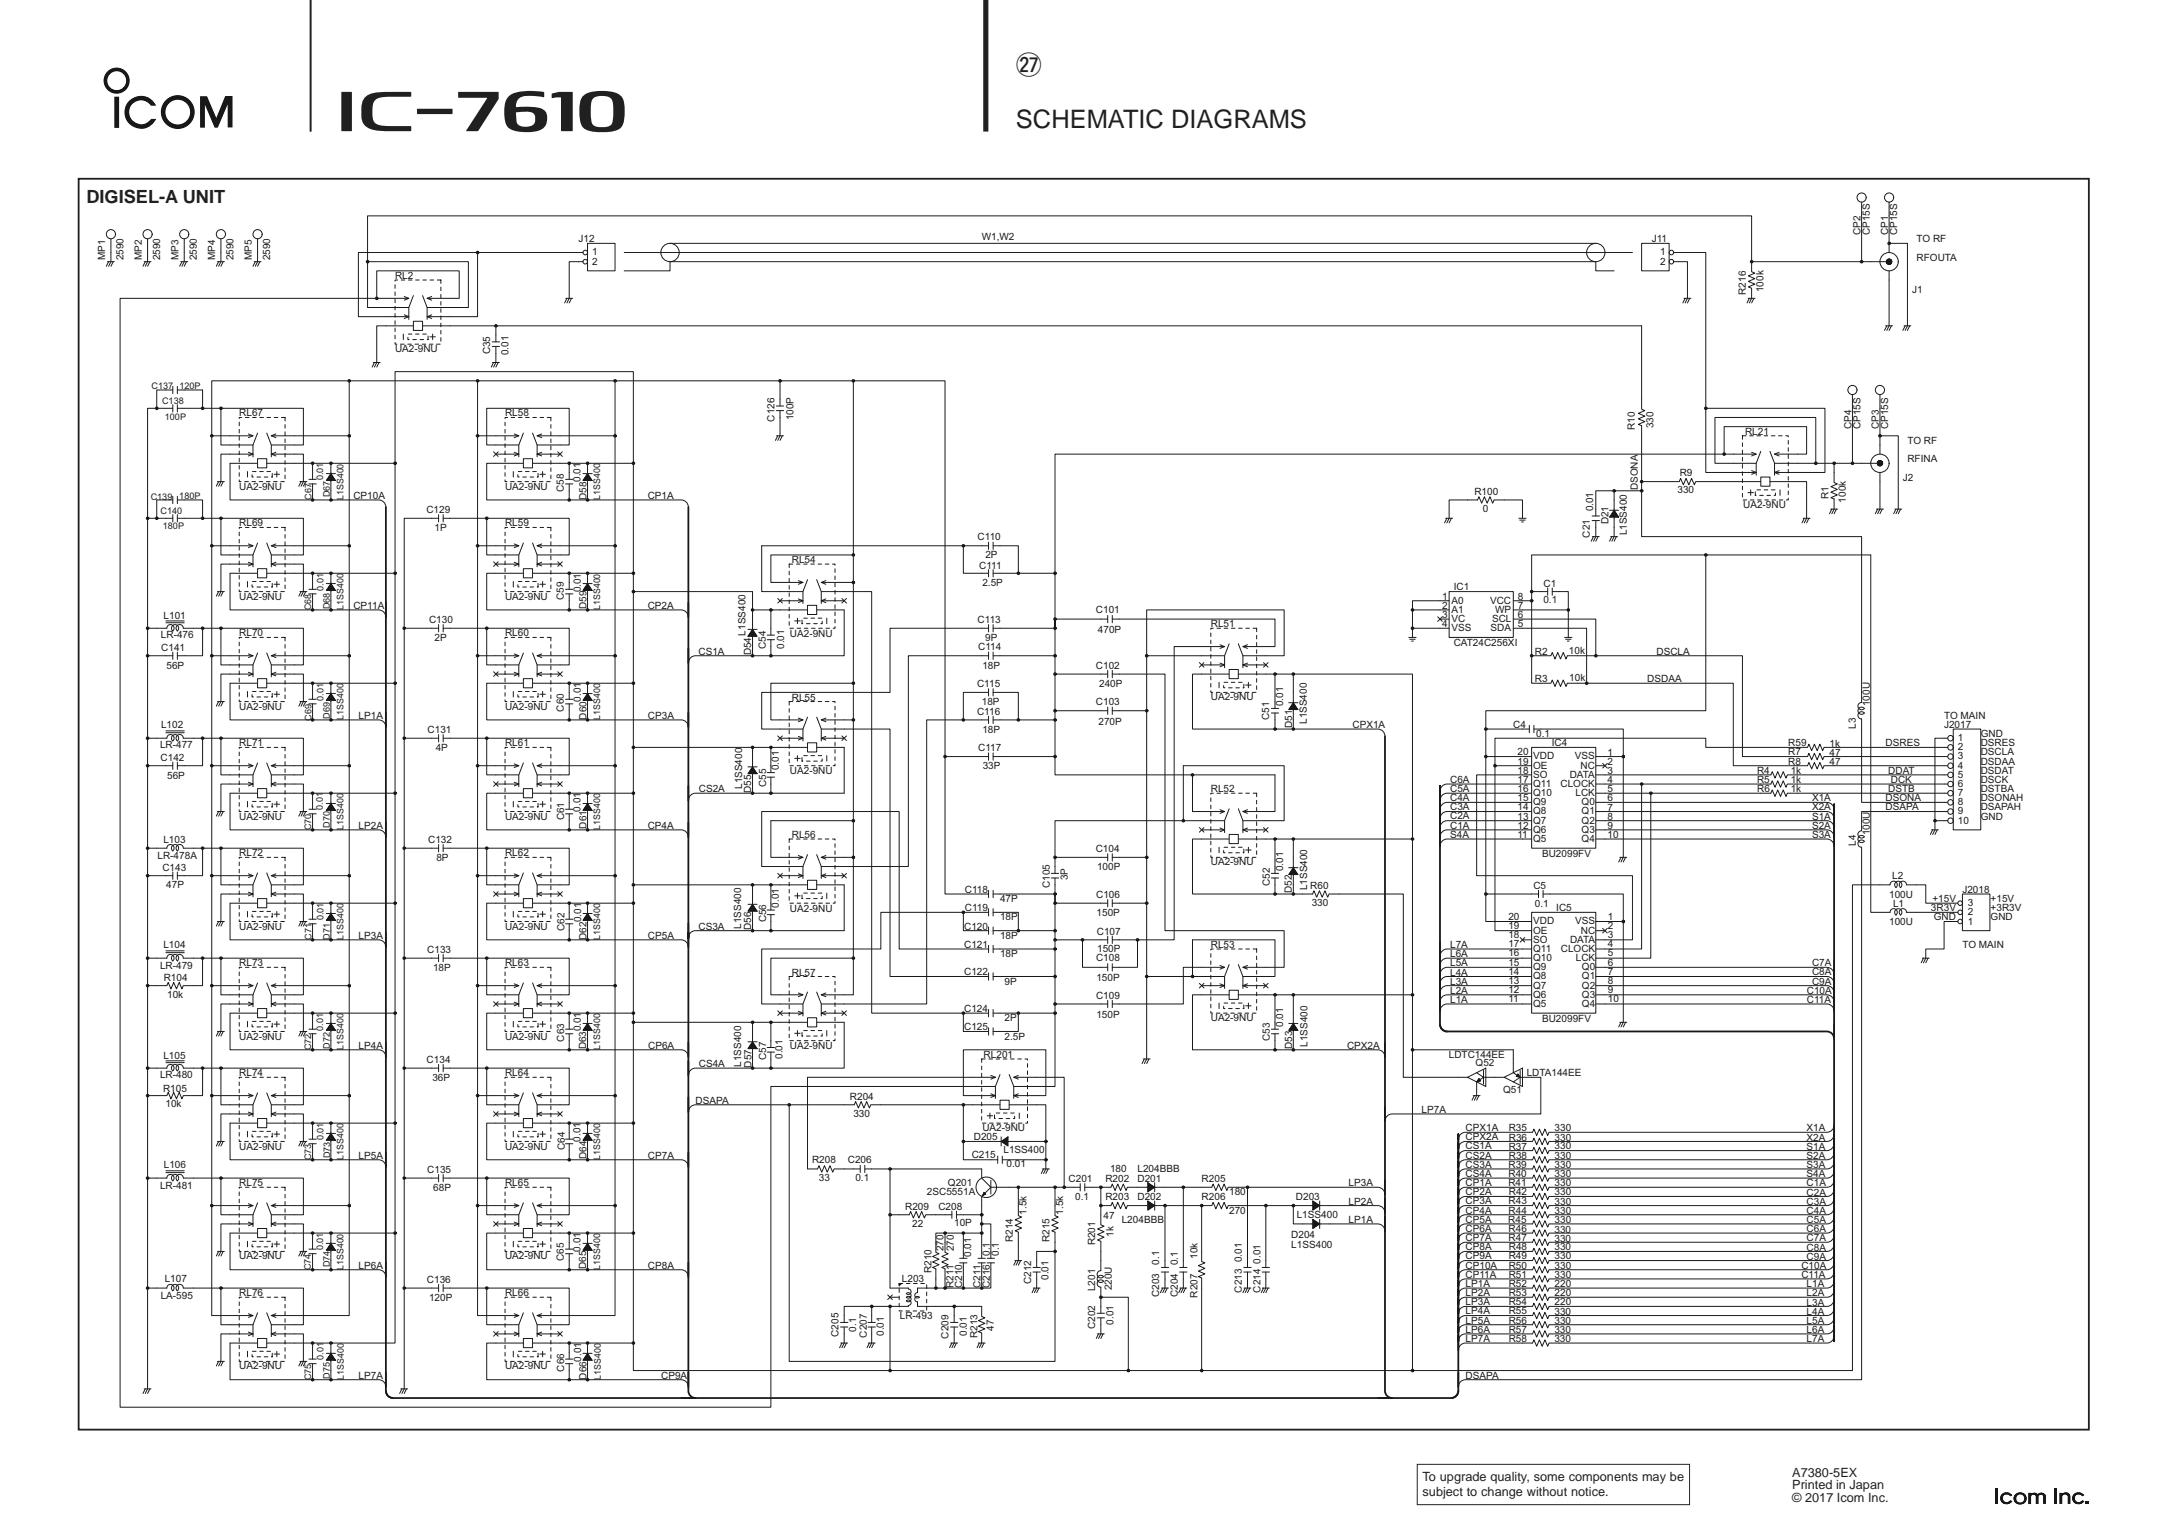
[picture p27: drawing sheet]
<svg xmlns="http://www.w3.org/2000/svg" width="420mm" height="297mm" viewBox="0 0 420 297" stroke-linecap="round" stroke-linejoin="round" font-family="sans-serif">
<defs><g id="words">
<g font-size="4.9" fill="#231f20">
<text x="197.1" y="14.3">@7</text>
<text x="197.1" y="24.8">SCHEMATIC DIAGRAMS</text>
</g>
<text font-size="3.5" fill="#231f20" x="16.8" y="39.4">DIGISEL-A UNIT</text>
<g font-size="2.5" fill="#231f20">
<text x="275.9" y="287.3">To upgrade quality, some components may be</text>
<text x="347.7" y="286.5">A7380-5EX</text>
<text x="275.9" y="290.2">subject to change without notice.</text>
<text x="347.7" y="288.9">Printed in Japan</text>
<text x="347.7" y="291.4">© 2017 Icom Inc.</text>
</g>
<g font-size="1.9" fill="#221915">
<text x="112.2" y="47">J12</text>
<text x="190.4" y="46.7">W1,W2</text>
<text x="320.4" y="47">J11</text>
<text x="360.9" y="45.7" transform="rotate(-90 360.9 45.7)">CP2</text>
<text x="362.7" y="45.7" transform="rotate(-90 362.7 45.7)">CP15S</text>
<text x="366.2" y="45.7" transform="rotate(-90 366.2 45.7)">CP1</text>
<text x="368" y="45.7" transform="rotate(-90 368 45.7)">CP15S</text>
<text x="371.8" y="47">TO RF</text>
<text x="20.4" y="50.5" transform="rotate(-90 20.4 50.5)">MP1</text>
<text x="24" y="50.5" transform="rotate(-90 24 50.5)">2590</text>
<text x="27.5" y="50.5" transform="rotate(-90 27.5 50.5)">MP2</text>
<text x="31.1" y="50.5" transform="rotate(-90 31.1 50.5)">2590</text>
<text x="34.6" y="50.5" transform="rotate(-90 34.6 50.5)">MP3</text>
<text x="38.2" y="50.5" transform="rotate(-90 38.2 50.5)">2590</text>
<text x="41.8" y="50.5" transform="rotate(-90 41.8 50.5)">MP4</text>
<text x="45.3" y="50.5" transform="rotate(-90 45.3 50.5)">2590</text>
<text x="48.9" y="50.5" transform="rotate(-90 48.9 50.5)">MP5</text>
<text x="52.4" y="50.5" transform="rotate(-90 52.4 50.5)">2590</text>
<text x="114.9" y="49.5">1</text>
<text x="114.9" y="51.4">2</text>
<text x="322" y="49.5">1</text>
<text x="322" y="51.4">2</text>
<text x="371.8" y="50.6">RFOUTA</text>
<text x="76.6" y="54.1">RL2</text>
<text x="338.7" y="57.2" transform="rotate(-90 338.7 57.2)">R216</text>
<text x="342.1" y="56.7" transform="rotate(-90 342.1 56.7)">100k</text>
<text x="370.9" y="56.8">J1</text>
<text x="76.6" y="68.3">UA2-9NU</text>
<text x="95.1" y="68.7" transform="rotate(-90 95.1 68.7)">C35</text>
<text x="98.6" y="68.9" transform="rotate(-90 98.6 68.9)">0.01</text>
<text x="46.4" y="80.8">RL67</text>
<text x="98" y="80.8">RL58</text>
<text x="150.2" y="81.8" transform="rotate(-90 150.2 81.8)">C126</text>
<text x="153.9" y="81.6" transform="rotate(-90 153.9 81.6)">100P</text>
<text x="317.1" y="83.4" transform="rotate(-90 317.1 83.4)">R10</text>
<text x="320.7" y="83.1" transform="rotate(-90 320.7 83.1)">330</text>
<text x="359.1" y="83.2" transform="rotate(-90 359.1 83.2)">CP4</text>
<text x="360.9" y="83.2" transform="rotate(-90 360.9 83.2)">CP15S</text>
<text x="364.5" y="83.2" transform="rotate(-90 364.5 83.2)">CP3</text>
<text x="366.2" y="83.2" transform="rotate(-90 366.2 83.2)">CP15S</text>
<text x="338.5" y="84.4">RL21</text>
<text x="370" y="89.7">RFINA</text>
<text x="370" y="86.1">TO RF</text>
<text x="46.4" y="95">UA2-9NU</text>
<text x="98" y="95">UA2-9NU</text>
<text x="109.4" y="95.4" transform="rotate(-90 109.4 95.4)">C58</text>
<text x="112.6" y="93.5" transform="rotate(-90 112.6 93.5)">0.01</text>
<text x="286" y="95.9">R100</text>
<text x="317.7" y="95.1" transform="rotate(-90 317.7 95.1)">DSONA</text>
<text x="325.4" y="95.7">330</text>
<text x="325.8" y="92.4">R9</text>
<text x="369.1" y="93.2">J2</text>
<text x="68.6" y="96.8">CP10A</text>
<text x="82.7" y="99.6">C129</text>
<text x="113.8" y="97" transform="rotate(-90 113.8 97)">D58</text>
<text x="125.6" y="96.8">CP1A</text>
<text x="287.6" y="99.3">0</text>
<text x="309" y="99.2" transform="rotate(-90 309 99.2)">0.01</text>
<text x="312" y="101.7" transform="rotate(-90 312 101.7)">D21</text>
<text x="338.1" y="98.6">UA2-9NU</text>
<text x="354.7" y="96.8" transform="rotate(-90 354.7 96.8)">R1</text>
<text x="358.1" y="97.5" transform="rotate(-90 358.1 97.5)">100k</text>
<text x="46.4" y="102.1">RL69</text>
<text x="84.3" y="103">1P</text>
<text x="98" y="102.1">RL59</text>
<text x="189.6" y="104.7">C110</text>
<text x="308.4" y="104.3" transform="rotate(-90 308.4 104.3)">C21</text>
<text x="315.6" y="103.9" transform="rotate(-90 315.6 103.9)">L1SS400</text>
<text x="153.6" y="109.3">RL54</text>
<text x="189.9" y="110.3">C111</text>
<text x="190.6" y="113.7">2.5P</text>
<text x="191.2" y="108.3">2P</text>
<text x="299.4" y="113.9">C1</text>
<text x="46.4" y="116.3">UA2-9NU</text>
<text x="68.6" y="118.1">CP11A</text>
<text x="98" y="116.3">UA2-9NU</text>
<text x="109.4" y="116.5" transform="rotate(-90 109.4 116.5)">C59</text>
<text x="112.7" y="114.9" transform="rotate(-90 112.7 114.9)">0.01</text>
<text x="113.8" y="118.2" transform="rotate(-90 113.8 118.2)">D59</text>
<text x="125.6" y="118.1">CP2A</text>
<text x="212.6" y="119">C101</text>
<text x="279.8" y="116.3">1</text>
<text x="279.8" y="118.1">2</text>
<text x="279.8" y="119.9">3</text>
<text x="281.6" y="117.1">A0</text>
<text x="281.6" y="118.9">A1</text>
<text x="282" y="114.5">IC1</text>
<text x="289" y="117.1">VCC</text>
<text x="290" y="118.9">WP</text>
<text x="294.4" y="119.9">6</text>
<text x="294.4" y="118.1">7</text>
<text x="294.4" y="116.4">8</text>
<text x="299.4" y="117">0.1</text>
<text x="31.2" y="123.9">LR-476</text>
<text x="31.7" y="120">L101</text>
<text x="46.4" y="123.5">RL70</text>
<text x="83.2" y="120.9">C130</text>
<text x="84.3" y="124.3">2P</text>
<text x="98" y="123.5">RL60</text>
<text x="144.6" y="123.3" transform="rotate(-90 144.6 123.3)">L1SS400</text>
<text x="148.6" y="125.9" transform="rotate(-90 148.6 125.9)">C54</text>
<text x="152.1" y="125.9" transform="rotate(-90 152.1 125.9)">0.01</text>
<text x="153.2" y="123.5">UA2-9NU</text>
<text x="189.6" y="120.8">C113</text>
<text x="191.1" y="124.3">9P</text>
<text x="213" y="122.7">470P</text>
<text x="234.9" y="121.7">RL51</text>
<text x="279.8" y="121.7">4</text>
<text x="281.6" y="120.7">VC</text>
<text x="281.6" y="122.5">VSS</text>
<text x="282" y="125.3">CAT24C256XI</text>
<text x="289.1" y="122.5">SDA</text>
<text x="289.4" y="120.7">SCL</text>
<text x="294.4" y="121.7">5</text>
<text x="31.3" y="126.3">C141</text>
<text x="32.3" y="129.8">56P</text>
<text x="135.5" y="127">CS1A</text>
<text x="145.7" y="127.2" transform="rotate(-90 145.7 127.2)">D54</text>
<text x="189.8" y="126.1">C114</text>
<text x="190.6" y="129.8">18P</text>
<text x="212.6" y="129.8">C102</text>
<text x="297.8" y="127">R2</text>
<text x="304.3" y="126.9">10k</text>
<text x="321.3" y="127">DSCLA</text>
<text x="46.4" y="137.7">UA2-9NU</text>
<text x="98" y="137.7">UA2-9NU</text>
<text x="112.7" y="136.2" transform="rotate(-90 112.7 136.2)">0.01</text>
<text x="153.6" y="136">RL55</text>
<text x="189.5" y="133.2">C115</text>
<text x="190.4" y="136.8">18P</text>
<text x="212.6" y="136.7">C103</text>
<text x="213.2" y="133.2">240P</text>
<text x="234.9" y="135.9">UA2-9NU</text>
<text x="248.9" y="137" transform="rotate(-90 248.9 137)">0.01</text>
<text x="297.8" y="132.3">R3</text>
<text x="304.4" y="132.2">10k</text>
<text x="319.5" y="132.3">DSDAA</text>
<text x="362.7" y="137" transform="rotate(-90 362.7 137)">100U</text>
<text x="31.2" y="141.3">L102</text>
<text x="69.6" y="139.5">LP1A</text>
<text x="82.9" y="142.3">C131</text>
<text x="109.4" y="138.1" transform="rotate(-90 109.4 138.1)">C60</text>
<text x="113.8" y="139.6" transform="rotate(-90 113.8 139.6)">D60</text>
<text x="125.7" y="139.5">CP3A</text>
<text x="189.5" y="138.6">C116</text>
<text x="190.6" y="142.1">18P</text>
<text x="213.1" y="140.7">270P</text>
<text x="246.2" y="139.7" transform="rotate(-90 246.2 139.7)">C51</text>
<text x="250.7" y="141.2" transform="rotate(-90 250.7 141.2)">D51</text>
<text x="253.5" y="140.5" transform="rotate(-90 253.5 140.5)">L1SS400</text>
<text x="262.4" y="141.2">CPX1A</text>
<text x="293.5" y="141.2">C4</text>
<text x="298" y="143">0.1</text>
<text x="360" y="141.4" transform="rotate(-90 360 141.4)">L3</text>
<text x="377.1" y="141.2">J2017</text>
<text x="377.1" y="139.5">TO MAIN</text>
<text x="379.8" y="143.8">1</text>
<text x="384.2" y="143">GND</text>
<text x="31" y="145.1">LR-477</text>
<text x="31.1" y="147.6">C142</text>
<text x="46.4" y="144.8">RL71</text>
<text x="84.5" y="145.7">4P</text>
<text x="98" y="144.8">RL61</text>
<text x="151.1" y="149.4" transform="rotate(-90 151.1 149.4)">0.01</text>
<text x="189.8" y="145.7">C117</text>
<text x="190.6" y="149.2">33P</text>
<text x="294.4" y="148.3">19</text>
<text x="294.4" y="146.6">20</text>
<text x="297.4" y="149.1">OE</text>
<text x="297.4" y="147.3">VDD</text>
<text x="301" y="144.8">IC4</text>
<text x="305.5" y="147.3">VSS</text>
<text x="306.6" y="149.1">NC</text>
<text x="311.9" y="146.6">1</text>
<text x="311.9" y="148.4">2</text>
<text x="346.9" y="148.3">R8</text>
<text x="346.9" y="146.6">R7</text>
<text x="346.9" y="144.8">R59</text>
<text x="354.9" y="148.4">47</text>
<text x="354.9" y="146.7">47</text>
<text x="354.9" y="144.9">1k</text>
<text x="365.8" y="144.8">DSRES</text>
<text x="379.8" y="145.6">2</text>
<text x="379.8" y="147.3">3</text>
<text x="379.8" y="149.1">4</text>
<text x="384.2" y="146.6">DSCLA</text>
<text x="384.2" y="144.8">DSRES</text>
<text x="384.2" y="148.4">DSDAA</text>
<text x="32.4" y="151.1">56P</text>
<text x="135.6" y="153.7">CS2A</text>
<text x="144" y="153.1" transform="rotate(-90 144 153.1)">L1SS400</text>
<text x="145.7" y="153.8" transform="rotate(-90 145.7 153.8)">D55</text>
<text x="148.6" y="152.7" transform="rotate(-90 148.6 152.7)">C55</text>
<text x="153.2" y="150.2">UA2-9NU</text>
<text x="234.9" y="153.7">RL52</text>
<text x="281.3" y="155.4">C4A</text>
<text x="281.3" y="153.6">C5A</text>
<text x="281.3" y="151.9">C6A</text>
<text x="294.4" y="155.5">15</text>
<text x="294.4" y="153.7">16</text>
<text x="294.4" y="151.9">17</text>
<text x="294.4" y="150.1">18</text>
<text x="297.4" y="154.5">Q10</text>
<text x="297.4" y="152.7">Q11</text>
<text x="297.4" y="150.9">SO</text>
<text x="302.7" y="152.7">CLOCK</text>
<text x="304.5" y="150.9">DATA</text>
<text x="305.6" y="154.5">LCK</text>
<text x="311.9" y="150.2">3</text>
<text x="311.9" y="151.9">4</text>
<text x="311.9" y="153.7">5</text>
<text x="311.9" y="155.5">6</text>
<text x="340.8" y="150.2">R4</text>
<text x="340.8" y="151.9">R5</text>
<text x="340.9" y="153.7">R6</text>
<text x="347.4" y="150.1">1k</text>
<text x="347.4" y="151.9">1k</text>
<text x="347.4" y="153.7">1k</text>
<text x="351.5" y="155.5">X1A</text>
<text x="365.8" y="155.5">DSONA</text>
<text x="366.3" y="150.1">DDAT</text>
<text x="366.3" y="153.7">DSTB</text>
<text x="366.8" y="151.9">DCK</text>
<text x="379.8" y="150.9">5</text>
<text x="379.8" y="152.7">6</text>
<text x="379.8" y="154.4">7</text>
<text x="384.2" y="151.9">DSCK</text>
<text x="384.2" y="150.1">DSDAT</text>
<text x="384.2" y="153.7">DSTBA</text>
<text x="384.2" y="155.5">DSONAH</text>
<text x="46.4" y="159">UA2-9NU</text>
<text x="69.6" y="160.8">LP2A</text>
<text x="98" y="159">UA2-9NU</text>
<text x="109.4" y="159.2" transform="rotate(-90 109.4 159.2)">C61</text>
<text x="112.6" y="157.5" transform="rotate(-90 112.6 157.5)">0.01</text>
<text x="113.8" y="160.8" transform="rotate(-90 113.8 160.8)">D61</text>
<text x="125.6" y="160.8">CP4A</text>
<text x="281.3" y="160.7">C1A</text>
<text x="281.3" y="157.2">C3A</text>
<text x="281.3" y="159">C2A</text>
<text x="294.4" y="160.8">12</text>
<text x="294.4" y="159">13</text>
<text x="294.4" y="157.2">14</text>
<text x="297.4" y="161.6">Q6</text>
<text x="297.4" y="159.8">Q7</text>
<text x="297.4" y="158">Q8</text>
<text x="297.4" y="156.2">Q9</text>
<text x="306.8" y="156.2">Q0</text>
<text x="306.8" y="158">Q1</text>
<text x="306.8" y="159.8">Q2</text>
<text x="306.8" y="161.6">Q3</text>
<text x="311.9" y="157.3">7</text>
<text x="311.9" y="159">8</text>
<text x="311.9" y="160.8">9</text>
<text x="351.5" y="157.2">X2A</text>
<text x="351.5" y="159">S1A</text>
<text x="351.5" y="160.8">S2A</text>
<text x="365.8" y="157.2">DSAPA</text>
<text x="379.8" y="156.2">8</text>
<text x="379.8" y="158">9</text>
<text x="379.8" y="159.8">10</text>
<text x="384.2" y="159">GND</text>
<text x="384.2" y="157.2">DSAPAH</text>
<text x="30.6" y="166.7">LR-478A</text>
<text x="31.7" y="163.5">L103</text>
<text x="46.4" y="166.1">RL72</text>
<text x="83.1" y="163.6">C132</text>
<text x="84.6" y="167">8P</text>
<text x="98" y="166.1">RL62</text>
<text x="153.6" y="162.6">RL56</text>
<text x="212.6" y="165.4">C104</text>
<text x="234.9" y="167.9">UA2-9NU</text>
<text x="281.3" y="162.5">S4A</text>
<text x="294.4" y="162.6">11</text>
<text x="297.4" y="163.3">Q5</text>
<text x="299.1" y="166.2">BU2099FV</text>
<text x="306.8" y="163.3">Q4</text>
<text x="311.9" y="162.6">10</text>
<text x="351.5" y="162.6">S3A</text>
<text x="360" y="164.1" transform="rotate(-90 360 164.1)">L4</text>
<text x="362.7" y="162.1" transform="rotate(-90 362.7 162.1)">100U</text>
<text x="31.5" y="169">C143</text>
<text x="32.2" y="172.3">47P</text>
<text x="187.2" y="173.2">C118</text>
<text x="203.7" y="172.3" transform="rotate(-90 203.7 172.3)">C105</text>
<text x="207.2" y="170.8" transform="rotate(-90 207.2 170.8)">3P</text>
<text x="212.8" y="168.8">100P</text>
<text x="246.3" y="171.9" transform="rotate(-90 246.3 171.9)">C52</text>
<text x="248.9" y="169" transform="rotate(-90 248.9 169)">0.01</text>
<text x="250.6" y="173.3" transform="rotate(-90 250.6 173.3)">D52</text>
<text x="253.6" y="172.7" transform="rotate(-90 253.6 172.7)">L1SS400</text>
<text x="254.2" y="172.5">R60</text>
<text x="297.4" y="172.5">C5</text>
<text x="367.1" y="170.5">L2</text>
<text x="380.7" y="173.2">J2018</text>
<text x="112.7" y="179" transform="rotate(-90 112.7 179)">0.01</text>
<text x="148.6" y="179" transform="rotate(-90 148.6 179)">C56</text>
<text x="151.1" y="176.1" transform="rotate(-90 151.1 176.1)">0.01</text>
<text x="153.2" y="176.8">UA2-9NU</text>
<text x="187.2" y="176.8">C119</text>
<text x="194" y="175">47P</text>
<text x="194" y="178.6">18P</text>
<text x="212.6" y="174.3">C106</text>
<text x="212.7" y="177.7">150P</text>
<text x="254.4" y="175.8">330</text>
<text x="292.6" y="178.5">20</text>
<text x="297.4" y="179.3">VDD</text>
<text x="297.7" y="175.9">0.1</text>
<text x="301.9" y="176.8">IC5</text>
<text x="305.6" y="179.3">VSS</text>
<text x="311.9" y="178.5">1</text>
<text x="366.4" y="174.1">100U</text>
<text x="366.4" y="179.5">100U</text>
<text x="367.2" y="176">L1</text>
<text x="374.6" y="176.8">3R3V</text>
<text x="374.8" y="175">+15V</text>
<text x="375.1" y="178.6">GND</text>
<text x="381.7" y="175.8">3</text>
<text x="381.7" y="179.4">1</text>
<text x="381.7" y="177.5">2</text>
<text x="386.1" y="175">+15V</text>
<text x="386.1" y="178.6">GND</text>
<text x="386.1" y="176.8">+3R3V</text>
<text x="31.7" y="183.9">L104</text>
<text x="46.4" y="180.4">UA2-9NU</text>
<text x="69.6" y="182.1">LP3A</text>
<text x="82.9" y="184.9">C133</text>
<text x="98" y="180.4">UA2-9NU</text>
<text x="109.5" y="180.6" transform="rotate(-90 109.5 180.6)">C62</text>
<text x="113.8" y="182.3" transform="rotate(-90 113.8 182.3)">D62</text>
<text x="125.7" y="182.1">CP5A</text>
<text x="135.5" y="180.4">CS3A</text>
<text x="143.8" y="180.2" transform="rotate(-90 143.8 180.2)">L1SS400</text>
<text x="145.7" y="180.5" transform="rotate(-90 145.7 180.5)">D56</text>
<text x="187" y="183.9">C121</text>
<text x="187" y="180.4">C120</text>
<text x="194" y="185.7">18P</text>
<text x="194" y="182.1">18P</text>
<text x="212.8" y="181.4">C107</text>
<text x="212.8" y="184.7">150P</text>
<text x="234.9" y="183.9">RL53</text>
<text x="281.3" y="185.7">L6A</text>
<text x="281.3" y="183.9">L7A</text>
<text x="292.6" y="185.6">16</text>
<text x="292.6" y="183.8">17</text>
<text x="292.6" y="182">18</text>
<text x="292.6" y="180.2">19</text>
<text x="297.4" y="184.7">Q11</text>
<text x="297.4" y="182.9">SO</text>
<text x="297.4" y="181.1">OE</text>
<text x="302.8" y="184.7">CLOCK</text>
<text x="304.6" y="182.9">DATA</text>
<text x="306.6" y="181.1">NC</text>
<text x="311.9" y="180.2">2</text>
<text x="311.9" y="182">3</text>
<text x="311.9" y="183.8">4</text>
<text x="311.9" y="185.6">5</text>
<text x="380.7" y="183.9">TO MAIN</text>
<text x="31" y="187.9">LR-479</text>
<text x="31.8" y="190.4">R104</text>
<text x="46.4" y="187.5">RL73</text>
<text x="84" y="188.4">18P</text>
<text x="98" y="187.5">RL63</text>
<text x="153.6" y="189.3">RL57</text>
<text x="187" y="189.2">C122</text>
<text x="194.9" y="191">9P</text>
<text x="212.6" y="186.5">C108</text>
<text x="212.7" y="190.2">150P</text>
<text x="281.3" y="189.3">L4A</text>
<text x="281.3" y="187.5">L5A</text>
<text x="281.3" y="191">L3A</text>
<text x="292.6" y="190.9">13</text>
<text x="292.6" y="189.1">14</text>
<text x="292.6" y="187.3">15</text>
<text x="297.4" y="191.8">Q7</text>
<text x="297.4" y="190">Q8</text>
<text x="297.4" y="188.2">Q9</text>
<text x="297.4" y="186.5">Q10</text>
<text x="305.7" y="186.5">LCK</text>
<text x="306.9" y="188.2">Q0</text>
<text x="306.9" y="190">Q1</text>
<text x="306.9" y="191.8">Q2</text>
<text x="311.9" y="187.3">6</text>
<text x="311.9" y="189.1">7</text>
<text x="311.9" y="190.9">8</text>
<text x="351.5" y="189.2">C8A</text>
<text x="351.5" y="191">C9A</text>
<text x="351.5" y="187.5">C7A</text>
<text x="32.4" y="193.6">10k</text>
<text x="187" y="196.4">C124</text>
<text x="212.6" y="193.9">C109</text>
<text x="212.7" y="197.5">150P</text>
<text x="281.3" y="192.8">L2A</text>
<text x="281.3" y="194.6">L1A</text>
<text x="292.6" y="194.5">11</text>
<text x="292.6" y="192.7">12</text>
<text x="297.4" y="195.3">Q5</text>
<text x="297.4" y="193.6">Q6</text>
<text x="306.9" y="193.6">Q3</text>
<text x="306.9" y="195.3">Q4</text>
<text x="311.9" y="192.7">9</text>
<text x="311.9" y="194.5">10</text>
<text x="350.5" y="194.6">C11A</text>
<text x="350.5" y="192.8">C10A</text>
<text x="46.4" y="201.7">UA2-9NU</text>
<text x="69.6" y="203.5">LP4A</text>
<text x="98" y="201.7">UA2-9NU</text>
<text x="109.4" y="202.1" transform="rotate(-90 109.4 202.1)">C63</text>
<text x="112.7" y="200.1" transform="rotate(-90 112.7 200.1)">0.01</text>
<text x="113.7" y="203.6" transform="rotate(-90 113.7 203.6)">D63</text>
<text x="125.7" y="203.5">CP6A</text>
<text x="153.2" y="203.5">UA2-9NU</text>
<text x="187" y="199.9">C125</text>
<text x="194.9" y="201.7">2.5P</text>
<text x="194.9" y="198.1">2P</text>
<text x="234.9" y="198.1">UA2-9NU</text>
<text x="246.3" y="202" transform="rotate(-90 246.3 202)">C53</text>
<text x="248.9" y="199.2" transform="rotate(-90 248.9 199.2)">0.01</text>
<text x="250.7" y="203.5" transform="rotate(-90 250.7 203.5)">D53</text>
<text x="253.6" y="203.1" transform="rotate(-90 253.6 203.1)">L1SS400</text>
<text x="261.3" y="203.5">CPX2A</text>
<text x="299.1" y="198.2">BU2099FV</text>
<text x="31" y="209.2">LR-480</text>
<text x="31.7" y="205.5">L105</text>
<text x="46.4" y="208.8">RL74</text>
<text x="82.8" y="206.3">C134</text>
<text x="83.9" y="209.7">36P</text>
<text x="98" y="208.8">RL64</text>
<text x="135.6" y="207">CS4A</text>
<text x="143.8" y="207" transform="rotate(-90 143.8 207)">L1SS400</text>
<text x="145.8" y="207.1" transform="rotate(-90 145.8 207.1)">D57</text>
<text x="148.6" y="205.7" transform="rotate(-90 148.6 205.7)">C57</text>
<text x="151.8" y="205.4" transform="rotate(-90 151.8 205.4)">0.01</text>
<text x="190.8" y="205.3">RL201</text>
<text x="281" y="205.3">LDTC144EE</text>
<text x="286.2" y="206.9">Q52</text>
<text x="296.1" y="208.7">LDTA144EE</text>
<text x="31.6" y="211.8">R105</text>
<text x="32.1" y="214.7">10k</text>
<text x="134.9" y="214.1">DSAPA</text>
<text x="164.9" y="213.5">R204</text>
<text x="275.8" y="215.9">LP7A</text>
<text x="291.6" y="212.1">Q51</text>
<text x="112.6" y="221.5" transform="rotate(-90 112.6 221.5)">0.01</text>
<text x="165.5" y="216.6">330</text>
<text x="188.9" y="221.2">D205</text>
<text x="190.6" y="219.5">UA2-9NU</text>
<text x="284.3" y="221.2">CPX2A</text>
<text x="284.3" y="219.5">CPX1A</text>
<text x="292.7" y="219.5">R35</text>
<text x="292.7" y="221.3">R36</text>
<text x="301.5" y="219.4">330</text>
<text x="301.5" y="221.3">330</text>
<text x="350.4" y="221.3">X2A</text>
<text x="350.4" y="219.5">X1A</text>
<text x="31.8" y="226.6">L106</text>
<text x="46.4" y="223">UA2-9NU</text>
<text x="69.6" y="224.8">LP5A</text>
<text x="82.9" y="227.6">C135</text>
<text x="98" y="223">UA2-9NU</text>
<text x="109.6" y="223.1" transform="rotate(-90 109.6 223.1)">C64</text>
<text x="113.8" y="224.9" transform="rotate(-90 113.8 224.9)">D64</text>
<text x="125.7" y="224.8">CP7A</text>
<text x="157.5" y="225.7">R208</text>
<text x="164.5" y="225.6">C206</text>
<text x="188.5" y="224.7">C215</text>
<text x="194.7" y="223.8">L1SS400</text>
<text x="195.3" y="226.5">0.01</text>
<text x="215.3" y="227.5">180</text>
<text x="220.7" y="227.5">L204BBB</text>
<text x="284.3" y="223">CS1A</text>
<text x="284.3" y="226.6">CS3A</text>
<text x="284.3" y="224.8">CS2A</text>
<text x="292.6" y="226.6">R39</text>
<text x="292.7" y="223">R37</text>
<text x="292.7" y="224.8">R38</text>
<text x="301.5" y="226.6">330</text>
<text x="301.5" y="223">330</text>
<text x="301.5" y="224.8">330</text>
<text x="350.4" y="223.1">S1A</text>
<text x="350.4" y="226.6">S3A</text>
<text x="350.4" y="224.8">S2A</text>
<text x="31" y="230.6">LR-481</text>
<text x="46.4" y="230.1">RL75</text>
<text x="84.1" y="231.1">68P</text>
<text x="98" y="230.1">RL65</text>
<text x="158.8" y="229.2">33</text>
<text x="165.9" y="229.1">0.1</text>
<text x="179.8" y="231.8">2SC5551A</text>
<text x="183.9" y="230">Q201</text>
<text x="207.3" y="229.4">C201</text>
<text x="208.6" y="232.8">0.1</text>
<text x="214.4" y="229.2">R202</text>
<text x="214.4" y="232.8">R203</text>
<text x="220.7" y="232.8">D202</text>
<text x="220.7" y="229.2">D201</text>
<text x="233.1" y="232.8">R206</text>
<text x="233.1" y="229.2">R205</text>
<text x="238.4" y="231.9">180</text>
<text x="251.4" y="232.9">D203</text>
<text x="261.6" y="230.1">LP3A</text>
<text x="261.6" y="233.7">LP2A</text>
<text x="284.3" y="231.9">CP2A</text>
<text x="284.3" y="230.1">CP1A</text>
<text x="284.3" y="228.4">CS4A</text>
<text x="284.3" y="233.7">CP3A</text>
<text x="292.6" y="230.1">R41</text>
<text x="292.6" y="228.3">R40</text>
<text x="292.6" y="233.7">R43</text>
<text x="292.7" y="231.9">R42</text>
<text x="301.5" y="233.7">330</text>
<text x="301.5" y="231.9">330</text>
<text x="301.5" y="228.4">330</text>
<text x="301.6" y="230.1">330</text>
<text x="350.4" y="228.4">S4A</text>
<text x="350.4" y="230.2">C1A</text>
<text x="350.4" y="232">C2A</text>
<text x="350.4" y="233.7">C3A</text>
<text x="175.6" y="234.8">R209</text>
<text x="176.9" y="238">22</text>
<text x="182" y="234.7">C208</text>
<text x="185.1" y="237.9">10P</text>
<text x="199.1" y="235.7" transform="rotate(-90 199.1 235.7)">1.5k</text>
<text x="206.2" y="235.7" transform="rotate(-90 206.2 235.7)">1.5k</text>
<text x="214.1" y="236.4">47</text>
<text x="216" y="240" transform="rotate(-90 216 240)">1k</text>
<text x="217.6" y="237.2">L204BBB</text>
<text x="238.4" y="235.5">270</text>
<text x="251.5" y="236.4">L1SS400</text>
<text x="261.6" y="237.3">LP1A</text>
<text x="284.3" y="237.2">CP5A</text>
<text x="284.3" y="239">CP6A</text>
<text x="284.3" y="235.5">CP4A</text>
<text x="292.6" y="237.3">R45</text>
<text x="292.6" y="239.1">R46</text>
<text x="292.6" y="235.5">R44</text>
<text x="301.5" y="239.2">330</text>
<text x="301.5" y="235.5">330</text>
<text x="301.5" y="237.3">330</text>
<text x="350.4" y="239.1">C6A</text>
<text x="350.4" y="237.3">C5A</text>
<text x="350.4" y="235.5">C4A</text>
<text x="46.4" y="244.4">UA2-9NU</text>
<text x="98" y="244.4">UA2-9NU</text>
<text x="109.4" y="244.6" transform="rotate(-90 109.4 244.6)">C65</text>
<text x="112.6" y="242.8" transform="rotate(-90 112.6 242.8)">0.01</text>
<text x="183.1" y="242.8" transform="rotate(-90 183.1 242.8)">270</text>
<text x="185" y="242.8" transform="rotate(-90 185 242.8)">270</text>
<text x="188.4" y="243.9" transform="rotate(-90 188.4 243.9)">0.01</text>
<text x="192" y="243.7" transform="rotate(-90 192 243.7)">0.1</text>
<text x="193.8" y="243.7" transform="rotate(-90 193.8 243.7)">0.1</text>
<text x="196.4" y="241" transform="rotate(-90 196.4 241)">R214</text>
<text x="203.5" y="241" transform="rotate(-90 203.5 241)">R215</text>
<text x="212.4" y="241.6" transform="rotate(-90 212.4 241.6)">R201</text>
<text x="224.8" y="245.3" transform="rotate(-90 224.8 245.3)">0.1</text>
<text x="228.5" y="245.5" transform="rotate(-90 228.5 245.5)">0.1</text>
<text x="232.3" y="244.2" transform="rotate(-90 232.3 244.2)">10k</text>
<text x="240.9" y="244.9" transform="rotate(-90 240.9 244.9)">0.01</text>
<text x="244.5" y="245.2" transform="rotate(-90 244.5 245.2)">0.01</text>
<text x="250.5" y="242.2">L1SS400</text>
<text x="250.5" y="240.3">D204</text>
<text x="284.3" y="240.8">CP7A</text>
<text x="284.3" y="244.4">CP9A</text>
<text x="284.3" y="242.6">CP8A</text>
<text x="292.6" y="240.8">R47</text>
<text x="292.7" y="244.4">R49</text>
<text x="292.7" y="242.6">R48</text>
<text x="301.5" y="242.6">330</text>
<text x="301.5" y="240.9">330</text>
<text x="301.5" y="244.3">330</text>
<text x="350.4" y="244.4">C9A</text>
<text x="350.4" y="240.8">C7A</text>
<text x="350.4" y="242.6">C8A</text>
<text x="32" y="248.8">L107</text>
<text x="46.4" y="251.5">RL76</text>
<text x="69.6" y="246.1">LP6A</text>
<text x="82.8" y="248.9">C136</text>
<text x="98" y="251.5">RL66</text>
<text x="113.7" y="246.3" transform="rotate(-90 113.7 246.3)">D65</text>
<text x="125.7" y="246.2">CP8A</text>
<text x="175" y="248.8">L203</text>
<text x="180.7" y="247" transform="rotate(-90 180.7 247)">R210</text>
<text x="185" y="249.8" transform="rotate(-90 185 249.8)">R211</text>
<text x="186.7" y="249.9" transform="rotate(-90 186.7 249.9)">C210</text>
<text x="190.2" y="249.9" transform="rotate(-90 190.2 249.9)">C211</text>
<text x="192" y="249.9" transform="rotate(-90 192 249.9)">C216</text>
<text x="200" y="249.1" transform="rotate(-90 200 249.1)">C212</text>
<text x="203.4" y="248.3" transform="rotate(-90 203.4 248.3)">0.01</text>
<text x="212.4" y="250.5" transform="rotate(-90 212.4 250.5)">L201</text>
<text x="215.7" y="250.3" transform="rotate(-90 215.7 250.3)">220U</text>
<text x="224.8" y="251.7" transform="rotate(-90 224.8 251.7)">C203</text>
<text x="228.5" y="251.7" transform="rotate(-90 228.5 251.7)">C204</text>
<text x="232.3" y="251.7" transform="rotate(-90 232.3 251.7)">R207</text>
<text x="240.9" y="250.8" transform="rotate(-90 240.9 250.8)">C213</text>
<text x="244.5" y="250.8" transform="rotate(-90 244.5 250.8)">C214</text>
<text x="284.3" y="251.5">LP2A</text>
<text x="284.3" y="249.7">LP1A</text>
<text x="284.3" y="246.1">CP10A</text>
<text x="284.3" y="247.9">CP11A</text>
<text x="292.7" y="251.5">R53</text>
<text x="292.7" y="249.7">R52</text>
<text x="292.7" y="246.1">R50</text>
<text x="292.7" y="247.9">R51</text>
<text x="301.5" y="251.5">220</text>
<text x="301.5" y="246.1">330</text>
<text x="301.5" y="249.8">220</text>
<text x="301.5" y="247.9">330</text>
<text x="349.4" y="248">C11A</text>
<text x="349.4" y="246.2">C10A</text>
<text x="350.4" y="251.5">L2A</text>
<text x="350.4" y="249.7">L1A</text>
<text x="31.2" y="252">LA-595</text>
<text x="83.2" y="252.4">120P</text>
<text x="174.5" y="255.9">LR-493</text>
<text x="212.4" y="257.9" transform="rotate(-90 212.4 257.9)">C202</text>
<text x="216" y="257" transform="rotate(-90 216 257)">0.01</text>
<text x="284.3" y="256.8">LP5A</text>
<text x="284.3" y="255">LP4A</text>
<text x="284.3" y="253.2">LP3A</text>
<text x="292.7" y="256.8">R56</text>
<text x="292.7" y="253.3">R54</text>
<text x="292.7" y="255">R55</text>
<text x="301.5" y="256.8">330</text>
<text x="301.5" y="255.1">330</text>
<text x="301.6" y="253.2">220</text>
<text x="350.4" y="256.9">L5A</text>
<text x="350.4" y="255.1">L4A</text>
<text x="350.4" y="253.3">L3A</text>
<text x="162.7" y="259.3" transform="rotate(-90 162.7 259.3)">C205</text>
<text x="166.1" y="258.4" transform="rotate(-90 166.1 258.4)">0.1</text>
<text x="168.2" y="259.5" transform="rotate(-90 168.2 259.5)">C207</text>
<text x="171.4" y="259.2" transform="rotate(-90 171.4 259.2)">0.01</text>
<text x="184" y="259.7" transform="rotate(-90 184 259.7)">C209</text>
<text x="187.5" y="259.2" transform="rotate(-90 187.5 259.2)">0.01</text>
<text x="189.6" y="259.6" transform="rotate(-90 189.6 259.6)">R213</text>
<text x="192.8" y="258.2" transform="rotate(-90 192.8 258.2)">47</text>
<text x="284.3" y="258.6">LP6A</text>
<text x="284.3" y="260.4">LP7A</text>
<text x="292.7" y="260.4">R58</text>
<text x="292.7" y="258.6">R57</text>
<text x="301.5" y="260.4">330</text>
<text x="301.5" y="258.7">330</text>
<text x="350.4" y="260.4">L7A</text>
<text x="350.4" y="258.6">L6A</text>
<text x="46.4" y="265.7">UA2-9NU</text>
<text x="69.6" y="267.5">LP7A</text>
<text x="98" y="265.7">UA2-9NU</text>
<text x="109.4" y="266.1" transform="rotate(-90 109.4 266.1)">C66</text>
<text x="112.7" y="264.2" transform="rotate(-90 112.7 264.2)">0.01</text>
<text x="113.8" y="267.7" transform="rotate(-90 113.8 267.7)">D66</text>
<text x="128.2" y="267.5">CP9A</text>
<text x="284.3" y="267.5">DSAPA</text>
</g>
<g font-size="1.8" fill="#221915">
<text x="29.4" y="75.5">C137</text>
<text x="34.8" y="75.5">120P</text>
<text x="31.4" y="78.3">C138</text>
<text x="32" y="81.5">100P</text>
<text x="62.7" y="93.2" transform="rotate(-90 62.7 93.2)">0.01</text>
<text x="29.2" y="96.9">C139</text>
<text x="31.2" y="99.8">C140</text>
<text x="34.8" y="96.9">180P</text>
<text x="60.4" y="97" transform="rotate(-90 60.4 97)">C67</text>
<text x="64" y="96.5" transform="rotate(-90 64 96.5)">D67</text>
<text x="66.6" y="97" transform="rotate(-90 66.6 97)">L1SS400</text>
<text x="116.4" y="97" transform="rotate(-90 116.4 97)">L1SS400</text>
<text x="31.6" y="102.7">180P</text>
<text x="60.4" y="118.4" transform="rotate(-90 60.4 118.4)">C68</text>
<text x="62.7" y="114.6" transform="rotate(-90 62.7 114.6)">0.01</text>
<text x="64" y="118.2" transform="rotate(-90 64 118.2)">D68</text>
<text x="66.6" y="118.3" transform="rotate(-90 66.6 118.3)">L1SS400</text>
<text x="116.4" y="118.3" transform="rotate(-90 116.4 118.3)">L1SS400</text>
<text x="62.7" y="135.9" transform="rotate(-90 62.7 135.9)">0.01</text>
<text x="60.4" y="139.8" transform="rotate(-90 60.4 139.8)">C69</text>
<text x="64" y="139.5" transform="rotate(-90 64 139.5)">D69</text>
<text x="66.6" y="139.7" transform="rotate(-90 66.6 139.7)">L1SS400</text>
<text x="116.4" y="139.7" transform="rotate(-90 116.4 139.7)">L1SS400</text>
<text x="60.4" y="161.1" transform="rotate(-90 60.4 161.1)">C70</text>
<text x="62.6" y="157.1" transform="rotate(-90 62.6 157.1)">0.01</text>
<text x="64" y="160.7" transform="rotate(-90 64 160.7)">D70</text>
<text x="66.6" y="161" transform="rotate(-90 66.6 161)">L1SS400</text>
<text x="116.4" y="161" transform="rotate(-90 116.4 161)">L1SS400</text>
<text x="62.7" y="178.6" transform="rotate(-90 62.7 178.6)">0.01</text>
<text x="60.4" y="182.3" transform="rotate(-90 60.4 182.3)">C71</text>
<text x="64" y="182.3" transform="rotate(-90 64 182.3)">D71</text>
<text x="66.6" y="182.3" transform="rotate(-90 66.6 182.3)">L1SS400</text>
<text x="116.4" y="182.3" transform="rotate(-90 116.4 182.3)">L1SS400</text>
<text x="60.3" y="203.8" transform="rotate(-90 60.3 203.8)">C72</text>
<text x="62.7" y="200" transform="rotate(-90 62.7 200)">0.01</text>
<text x="64" y="203.5" transform="rotate(-90 64 203.5)">D72</text>
<text x="66.6" y="203.7" transform="rotate(-90 66.6 203.7)">L1SS400</text>
<text x="116.4" y="203.7" transform="rotate(-90 116.4 203.7)">L1SS400</text>
<text x="62.7" y="221.2" transform="rotate(-90 62.7 221.2)">0.01</text>
<text x="60.4" y="225.1" transform="rotate(-90 60.4 225.1)">C73</text>
<text x="64.1" y="224.8" transform="rotate(-90 64.1 224.8)">D73</text>
<text x="66.6" y="225" transform="rotate(-90 66.6 225)">L1SS400</text>
<text x="116.4" y="225" transform="rotate(-90 116.4 225)">L1SS400</text>
<text x="62.7" y="242.6" transform="rotate(-90 62.7 242.6)">0.01</text>
<text x="64" y="245.9" transform="rotate(-90 64 245.9)">D74</text>
<text x="60.3" y="246.5" transform="rotate(-90 60.3 246.5)">C74</text>
<text x="66.6" y="246.4" transform="rotate(-90 66.6 246.4)">L1SS400</text>
<text x="116.4" y="246.3" transform="rotate(-90 116.4 246.3)">L1SS400</text>
<text x="62.7" y="263.9" transform="rotate(-90 62.7 263.9)">0.01</text>
<text x="60.4" y="267.8" transform="rotate(-90 60.4 267.8)">C75</text>
<text x="64" y="267.6" transform="rotate(-90 64 267.6)">D75</text>
<text x="66.7" y="267.7" transform="rotate(-90 66.7 267.7)">L1SS400</text>
<text x="116.5" y="267.7" transform="rotate(-90 116.5 267.7)">L1SS400</text>
</g>
</g></defs>
<g fill="#000">
<path d="M22.2 18.8h.9v6h-.9zM38.8 18.7h1.4l1.8 4.2 1.7-4.3h1.4v6.1h-.9v-4.5l-2 4.6h-.6l-1.9-4.5v4.5h-.9zM24.8 19.8a3.2 3.2 0 0 1 5.5 .7h-1a2.32 2.32 0 0 0-3.5-.4 2.32 2.32 0 0 0 .1 3.5 2.32 2.32 0 0 0 3.4-.5h1a3.2 3.2 0 0 1-4.6 1.4 3.2 3.2 0 0 1-.9-4.7zM387 288.8h.5v2.9h-.5zM390.8 290a1.24 1.24 0 0 1 1.8-.3 1.24 1.24 0 0 1 .2 1.8 1.24 1.24 0 0 1-1.8 .2 1.14 1.14 0 0 1-.2-1.7zM398.4 288.8h.5v2.9h-.5zM399.5 289.7h.5v.1a.95 .95 0 0 1 .9-.2 .95 .95 0 0 1 .7 .7v1.5h-.5v-1.5l-.2-.3a.63 .63 0 0 0-.9 .2v1.6h-.5zM402.3 289.9a1.38 1.38 0 0 1 2 .2l-.4 .2a.79 .79 0 0 0-1.1-.3 .79 .79 0 0 0-.3 1 .79 .79 0 0 0 1 .4l.4-.3 .4 .2a1.22 1.22 0 0 1-1.8 .3 1.22 1.22 0 0 1-.2-1.7zM404.6 291.3h.4v.5h-.4z"/>
<path d="M20.1 15.6a2.55 2.55 0 0 0 5.1 0 2.55 2.55 0 0 0-5.1 0zM20.8 15.7a1.85 1.85 0 0 1 3.7 0 1.85 1.85 0 0 1-3.7 0z"/>
<path d="M31.2 21.7a3.3 3.3 0 0 0 6.6 0 3.3 3.3 0 0 0-6.6 0zM32.1 21.8a2.4 2.4 0 0 1 4.8 0 2.4 2.4 0 0 1-4.8 0z"/>
</g>
<circle cx="391.8" cy="290.7" r=".78" fill="#fff"/>
<path d="M387.1 288.8h.5v2.9h-.5zM388.3 289.9a1.38 1.38 0 0 1 2 .2l-.4 .2a.79 .79 0 0 0-1-.3 .79 .79 0 0 0-.4 1 .79 .79 0 0 0 1 .4l.4-.3 .4 .2a1.22 1.22 0 0 1-1.8 .3 1.22 1.22 0 0 1-.2-1.7zM390.9 290a1.24 1.24 0 0 1 1.7-.3 1.24 1.24 0 0 1 .3 1.8 1.24 1.24 0 0 1-1.8 .2 1.14 1.14 0 0 1-.2-1.7zM393.5 289.7h.4v.1l.4-.1a.89 .89 0 0 1 .9 .2 .97 .97 0 0 1 1.3-.1 .97 .97 0 0 1 .3 1.2v.8h-.5v-1.5a.52 .52 0 0 0-.5-.3 .52 .52 0 0 0-.4 .4v1.4h-.5v-1.5l-.5-.3-.3 .1-.2 .2v1.5h-.4zM398.5 288.8h.5v2.9h-.5zM399.6 289.7h.4v.1a.95 .95 0 0 1 1-.2 .95 .95 0 0 1 .6 .7v1.5h-.4v-1.5l-.2-.3a.63 .63 0 0 0-.9 .2l-.1 1.6h-.4zM402.3 289.9a1.38 1.38 0 0 1 2 .2l-.4 .2a.79 .79 0 0 0-1-.3 .79 .79 0 0 0-.4 1 .79 .79 0 0 0 1.1 .4l.4-.3 .3 .2a1.22 1.22 0 0 1-1.7 .3 1.22 1.22 0 0 1-.3-1.7zM404.6 291.3h.5v.5h-.5z" fill="#000"/>
<path d="M274.9 284.1h52.8v7.8h-52.8z" fill="none" stroke="#231f20" stroke-width=".19"/>
<circle cx="391.9" cy="290.7" r=".78" fill="#fff"/>
<path d="M388.4 289.9a1.38 1.38 0 0 1 2 .2l-.4 .2a.79 .79 0 0 0-1.1-.3 .79 .79 0 0 0-.3 1 .79 .79 0 0 0 1 .4l.4-.3 .4 .2a1.22 1.22 0 0 1-1.8 .3 1.22 1.22 0 0 1-.2-1.7zM393.5 289.7h.5v.1l.3-.1a.89 .89 0 0 1 1 .2 .97 .97 0 0 1 1.2-.1 .97 .97 0 0 1 .4 1.2v.8h-.5v-1.5a.52 .52 0 0 0-.5-.3 .52 .52 0 0 0-.5 .4v1.4h-.4l-.1-1.5-.4-.3-.3 .1-.2 .2v1.5h-.5z" fill="#000"/>
<path d="M60.2 0v25.5M60.3 0v25.5" fill="none" stroke="#231f20" stroke-width=".3"/>
<path d="M191.2 0v25.5" fill="none" stroke="#231f20" stroke-width="1" stroke-linecap="butt"/>
<path d="M66.2 17.9v7.4l.1 .2h1.9l.1-.2v-7.4l-.1-.1zM80.9 21.1v.9l.1 .1h6.7l.1-.1v-.8l-.1-.1zM70.8 18.8a4.4 4.4 0 0 0-.7 3.6 2.83 2.83 0 0 0 2.9 2.9l2.7 .2h4l.1-.2v-.7l-.1-.1h-4a4.2 4.2 0 0 1-3-.7 5.1 5.1 0 0 1-.2-4 2.29 2.29 0 0 1 2.2-1h5l.1-.1v-.8l-.1-.1h-5.1a5.9 5.9 0 0 0-3.8 1zM88.9 17.9v1l.1 .1h5.5l-4.1 6.4h2.3l4-6.1v-1.4zM98.8 18.6a8.4 8.4 0 0 1 5-.9l1.7 .2 .1 .8-.1 .2a9.5 9.5 0 0 0-4.5 0 1.73 1.73 0 0 0-.8 1.9 13.1 13.1 0 0 1 5 .3 1.78 1.78 0 0 1 .9 2.2 2.41 2.41 0 0 1-2.6 2.3 7 7 0 0 1-4.8-.8 4.6 4.6 0 0 1-.9-3.8 3.4 3.4 0 0 1 1-2.4zM100.1 21.8l.1 1.8a1.09 1.09 0 0 0 .9 .9 2.62 2.62 0 0 0 2.5-.5 1.47 1.47 0 0 0-1.1-2.3zM107 18.2v.8l1-.1h.7l.1 .1 .1 6.4h2.2v-7.5l-2.7-.1zM113.1 18.6a6.9 6.9 0 0 1 5.3-.8 2.72 2.72 0 0 1 2.7 2.8l.1 .9a5.2 5.2 0 0 1-.7 3.3 7 7 0 0 1-4.7 .8 3 3 0 0 1-3.2-1.7l-.2-1.4a7 7 0 0 1 .5-3.6zM115.1 19a1.84 1.84 0 0 0-.5 1.5v2.3a1.66 1.66 0 0 0 2.2 1.9 1.67 1.67 0 0 0 2.1-1.9l.1-1.4a3 3 0 0 0-.6-2.4 3.5 3.5 0 0 0-3.3 0z" fill="#231f20"/>
<g fill="none" stroke="#221915" stroke-width=".19">
<path d="M20.8 50.8h1.4M21.1 50.8l-.5 .9M21.5 50.8l-.4 .9M22 50.8l-.5 .9M323.8 93.4h1.9l.3-.6 .5 1.3 .6-1.3 .5 1.3 .5-1.3 .6 1.3 .2-.7h2M279.3 116.6h1.8M279.3 118.3h1.8M281.1 114.8h12.4v8.9h-12.4zM293.5 118.3h1.8M293.5 116.6h1.8M279.3 120.1h1.8M279.3 121.9h1.8"/>
<path d="M293.5 121.9h1.8M293.5 120.1h1.8M95.7 215.7l.9 .9M96.6 215.7l-.9 .9M108.2 237l.9 .9M109.1 237l-.9 .9M30.4 249.9h2a.68 .68 0 0 1 .9-.7 .68 .68 0 0 1 .2 1.2 .7 .7 0 0 1 0-1 .7 .7 0 0 1 1 0 .7 .7 0 0 1-.1 1 .71 .71 0 0 1 .2-1.1 .71 .71 0 0 1 1 .6h1.9M241.3 246.8h1.4M241.3 245.9h1.4M242 244.6v1.3M242 246.8v1.3M42.2 264.1h1.3"/>
<path d="M42.4 264.1l-.4 .9M42.9 264.1l-.5 .9M43.3 264.1l-.4 .9"/>
<circle cx="130" cy="49" r="1.78"/>
<circle cx="309.6" cy="49" r="1.78"/>
</g>
<path d="M64.2 177.2l.9 1.4h-1.8z" fill="#221915"/>
<path d="M63.3 177.2h1.8M64.2 175.2v2M64.2 178.6v2M64.2 177.2l.9 1.4h-1.8zM213.5 230.3h2l.3-.6 .5 1.3 .5-1.3 .6 1.3 .5-1.3 .5 1.3 .3-.7h2" fill="none" stroke="#221915" stroke-width=".19"/>
<path d="M286.9 209.2l.3 .5-.8 .2z" fill="#221915"/>
<g fill="none" stroke="#221915" stroke-width=".19">
<path d="M32.2 97h1.3M33.5 96.3v1.4M34.4 96.3v1.4M34.4 97h1.3M232.7 160.6l.8 .9M233.5 160.6l-.8 .9M282.9 209h1.8M284.7 209l3.5-1.8v3.6zM286.4 209.9v2.7M286.4 208.1l1.4 .9-1.4 .9M286.9 209.2l.3 .5-.8 .2zM287.8 207.7v2.6"/>
<path d="M290 209h-2.2"/>
</g>
<path d="M64.2 262.6l.9 1.3h-1.8z" fill="#221915"/>
<path d="M214.9 119.4v1.4M215.8 119.4v1.4M95.7 130.3l.9 .9M96.6 130.3l-.9 .9M213.5 120.1h1.4M215.8 120.1h1.3M197.5 233.9v2l.7 .2-1.3 .6 1.3 .5-1.3 .5 1.3 .6-1.3 .5 .6 .3v1.9M63.3 262.6h1.8M64.2 260.6v2M64.2 263.9v2M64.2 262.6l.9 1.3h-1.8z" fill="none" stroke="#221915" stroke-width=".19"/>
<path d="M222.7 233l1.3 .9-1.3 .9z" fill="#221915"/>
<path d="M298.9 127.2h1.9l.3-.6 .5 1.2 .6-1.2 .5 1.2 .5-1.2 .6 1.2 .2-.6h2M341.6 150.3h1.9l.3-.6 .5 1.3 .5-1.3 .6 1.3 .5-1.3 .5 1.3 .3-.7h2M220.7 233.9h2M222.7 233l1.3 .9-1.3 .9zM224 233v1.8M224 233.9h2" fill="none" stroke="#221915" stroke-width=".19"/>
<path d="M64.2 91.9l.9 1.3h-1.8z" fill="#221915"/>
<g fill="none" stroke="#221915" stroke-width=".19">
<path d="M361.1 39.2v2.7M112.2 49h.9M112.2 50.8h.9M114 47.2h5.3v5.3h-5.3zM365.8 63.2h1.3M366 63.2l-.4 .9M366.4 63.2l-.4 .9M366.9 63.2l-.5 .9M63.3 91.9h1.8M64.2 89.9v2M64.2 93.2v2M64.2 91.9l.9 1.3h-1.8z"/>
<path d="M108.2 109l.9 .9M109.1 109l-.9 .9M190.4 105.9h1.4M191.8 105.2v1.4M192.6 105.2v1.4M192.6 105.9h1.4M30.4 121.9h2a.68 .68 0 0 1 .9-.7 .68 .68 0 0 1 .2 1.2 .7 .7 0 0 1 0-1 .7 .7 0 0 1 1 0 .7 .7 0 0 1-.1 1 .71 .71 0 0 1 .2-1.2 .71 .71 0 0 1 1 .7h1.9M32.2 120.5h3.5M32.2 120.8h3.5M109.7 135.7h1.4M109.7 136.6h1.4M110.4 134.3v1.4"/>
<path d="M110.4 136.6v1.3M148.8 124.1h1.4M148.8 123.2h1.4M149.5 121.9v1.3M149.5 124.1v1.3M303.5 123.7h1.4M303.7 124h1M304 124.4h.4M203.9 170.3h1.5M203.9 169.5h1.5M204.6 168.1v1.4M204.6 170.3v1.4"/>
<path d="M190.4 196.6h1.4M191.8 195.9v1.4M192.6 195.9v1.4M192.6 196.6h1.4M294.9 181.9l.9 .9M295.8 181.9l-.9 .9M233.1 233.9h2l.2-.6 .6 1.2 .5-1.2 .5 1.2 .6-1.2 .5 1.2 .3-.6h1.9M295.3 232.1h2l.2-.6 .6 1.3 .5-1.3 .5 1.3 .6-1.3 .5 1.3 .3-.7h1.9M295.3 228.6h2l.2-.7 .6 1.3 .5-1.3 .5 1.3 .6-1.3 .5 1.3 .3-.6h1.9M168.4 257.5h1.4M168.4 256.6h1.4M169.1 255.2v1.4"/>
<path d="M169.1 257.5v1.3M225.3 246.8h1.4M225.3 245.9h1.4M226 244.6v1.3M226 246.8v1.3M228.8 246.8h1.5M228.8 245.9h1.5M229.5 244.6v1.3M229.5 246.8v1.3M28 269.5h1.3M28.2 269.5l-.5 .9M28.6 269.5l-.4 .9"/>
<path d="M29.1 269.5l-.5 .9M295.3 260.6h2l.2-.6 .6 1.2 .5-1.2 .5 1.2 .6-1.2 .5 1.2 .3-.6h1.9"/>
<circle cx="361.1" cy="38.3" r=".89"/>
<circle cx="113.5" cy="49" r=".44"/>
<circle cx="113.5" cy="50.8" r=".44"/>
</g>
<path d="M64.2 134.6l.9 1.3h-1.8z" fill="#221915"/>
<g fill="none" stroke="#221915" stroke-width=".19">
<path d="M28 50.8h1.3M28.2 50.8l-.5 .9M28.6 50.8l-.4 .9M29.1 50.8l-.5 .9M150.9 116.1l.9 .9M151.8 116.1l-.9 .9M280.4 100.6h1.4M280.7 100.6l-.5 .8M281.1 100.6l-.4 .8M281.5 100.6l-.4 .8M63.3 134.6h1.8M64.2 132.6v2"/>
<path d="M64.2 135.9v2M64.2 134.6l.9 1.3h-1.8zM32.2 169.9h1.3M33.5 169.2v1.4M34.4 169.2v1.4M34.4 169.9h1.3M58.2 200.1h1.3M58.4 200.1l-.4 .9M58.9 200.1l-.5 .9M59.3 200.1l-.4 .9"/>
</g>
<path d="M114 134.6l.9 1.3h-1.8z" fill="#221915"/>
<g fill="none" stroke="#221915" stroke-width=".19">
<path d="M49.3 50.8h1.3M49.5 50.8l-.4 .9M50 50.8l-.5 .9M50.4 50.8l-.4 .9M113.1 134.6h1.8M114 132.6v2M114 134.6l.9 1.3h-1.8zM114 135.9v2M58.2 157.5h1.3M58.4 157.5l-.4 .8M58.9 157.5l-.5 .8M59.3 157.5l-.4 .8"/>
<path d="M341.6 152.1h1.9l.3-.6 .5 1.2 .5-1.2 .6 1.2 .5-1.2 .5 1.2 .3-.6h2M42.2 178.8h1.3M42.4 178.8l-.4 .9M42.9 178.8l-.5 .9M43.3 178.8l-.4 .9M30.4 191.2h2l.2-.6 .6 1.3 .5-1.3 .5 1.3 .6-1.3 .5 1.3 .3-.7h1.9M246.6 199.7h1.4M247.3 198.3v1.4M221.8 205.5h1.3M222 205.5l-.5 .8M222.4 205.5l-.4 .8M222.9 205.5l-.5 .8"/>
<path d="M246.6 200.6h1.4M247.3 200.6v1.3M183.3 241v2l.6 .2-1.2 .6 1.2 .5-1.2 .5 1.2 .6-1.2 .5 .6 .3v1.9M189.8 260.6h1.3M190 260.6l-.5 .9M190.4 260.6l-.4 .9M190.9 260.6l-.5 .9"/>
<circle cx="366.4" cy="50.8" r="1.78"/>
<circle cx="366.4" cy="50.8" r=".53"/>
</g>
<g fill="#221915">
<path d="M366 50.5l-.1 .3z"/>
<path d="M366.1 50.3l-.2 .5z"/>
<path d="M366.3 50.3l-.4 .5z"/>
<path d="M365.9 50.6l.5-.4-.5 .6z"/>
<path d="M365.9 50.6l.7-.3-.7 .5z"/>
<path d="M365.9 50.6l.9-.3-.9 .5z"/>
<path d="M365.9 50.6l1-.1-1 .3z"/>
<path d="M365.9 50.6h1.1l-1.1 .2z"/>
<path d="M365.9 50.6l1.1 .2h-1.1z"/>
<path d="M365.9 50.6l1.1 .3-1.1-.1z"/>
<path d="M365.9 50.6l1 .5-1-.3z"/>
<path d="M365.9 50.6l.9 .6-.9-.4z"/>
<path d="M365.9 50.6l.7 .7-.7-.5z"/>
<path d="M365.9 50.6l.5 .7-.5-.5z"/>
<path d="M365.9 50.6l.4 .7-.4-.5z"/>
<path d="M365.9 50.6l.2 .6z"/>
<path d="M365.9 50.6l.1 .5z"/>
<path d="M365.9 50.6v.3z"/>
<path d="M366 50.5l.1-.2-.2 .3z"/>
<path d="M366 50.5l.3-.2-.4 .3z"/>
<path d="M366 50.5l.4-.3-.5 .4z"/>
<path d="M366 50.5l.6-.2-.7 .3z"/>
<path d="M366 50.5l.8-.2-.9 .3z"/>
<path d="M366 50.5h.9l-1 .1z"/>
<path d="M366 50.5l1 .1h-1.1z"/>
<path d="M366 50.5l1 .3-1.1-.2z"/>
<path d="M366 50.5l1 .4-1.1-.3z"/>
<path d="M366 50.5l.9 .6-1-.5z"/>
<path d="M366 50.5l.8 .7-.9-.6z"/>
<path d="M366 50.5l.6 .8-.7-.7z"/>
<path d="M366 50.5l.4 .8-.5-.7z"/>
<path d="M366 50.5l.3 .8-.4-.7z"/>
<path d="M366 50.5l.1 .7-.2-.6z"/>
<path d="M366 50.5v.6z"/>
<path d="M366 50.5l-.1 .4z"/>
<path d="M366 50.5l.3-.2z"/>
<path d="M366 50.5l.4-.3z"/>
<path d="M366 50.5l.6-.2z"/>
<path d="M366 50.5l.1-.2h.7z"/>
<path d="M366 50.5l.1-.2 .8 .2z"/>
<path d="M366 50.5l.1-.2 .9 .3z"/>
<path d="M366 50.5l.1-.2 .9 .5z"/>
<path d="M366 50.5l.1-.2 .9 .6z"/>
<path d="M366 50.5l.1-.2 .8 .8z"/>
<path d="M366 50.5l.1-.2 .7 .9z"/>
<path d="M366 50.5l.1-.2 .5 1z"/>
<path d="M366 50.5l.1-.2 .3 1z"/>
<path d="M366 50.5l.1-.2 .2 1z"/>
<path d="M366 50.5l.1-.2v.9z"/>
<path d="M366 50.5l.1-.2-.1 .8z"/>
<path d="M366 50.5l.1-.2-.2 .6z"/>
<path d="M366 50.5l.1-.2-.2 .5z"/>
<path d="M366.1 50.3l.3-.1z"/>
<path d="M366.1 50.3h.5z"/>
<path d="M366.1 50.3h.7z"/>
<path d="M366.1 50.3h.2l.6 .2z"/>
<path d="M366.1 50.3h.2l.7 .3z"/>
<path d="M366.1 50.3h.2l.7 .5z"/>
<path d="M366.1 50.3h.2l.7 .6z"/>
<path d="M366.1 50.3h.2l.6 .8z"/>
<path d="M366.1 50.3h.2l.5 .9z"/>
<path d="M366.1 50.3h.2l.3 1z"/>
<path d="M366.1 50.3h.2l.1 1z"/>
<path d="M366.1 50.3h.2v1z"/>
<path d="M366.1 50.3h.2l-.2 .9z"/>
<path d="M366.1 50.3h.2l-.3 .8z"/>
<path d="M366.1 50.3h.2l-.4 .6z"/>
<path d="M366.1 50.3h.2l-.4 .5z"/>
<path d="M366.1 50.3h.2l-.4 .3z"/>
<path d="M366.1 50.3h.2l-.3 .2z"/>
<path d="M366.3 50.3h.3z"/>
<path d="M366.3 50.3h.5z"/>
<path d="M366.3 50.3l.6 .2z"/>
<path d="M366.3 50.3l.1-.1 .6 .4z"/>
<path d="M366.3 50.3l.1-.1 .6 .6z"/>
<path d="M366.3 50.3l.1-.1 .6 .7z"/>
<path d="M366.3 50.3l.1-.1 .5 .9z"/>
<path d="M366.3 50.3l.1-.1 .4 1z"/>
<path d="M366.3 50.3l.1-.1 .2 1.1z"/>
<path d="M366.3 50.3l.1-.1v1.1z"/>
<path d="M366.3 50.3l.1-.1-.1 1.1z"/>
<path d="M366.3 50.3l.1-.1-.3 1z"/>
<path d="M366.3 50.3l.1-.1-.4 .9z"/>
<path d="M366.3 50.3l.1-.1-.5 .7z"/>
<path d="M366.3 50.3l.1-.1-.5 .6z"/>
<path d="M366.3 50.3l.1-.1-.5 .4z"/>
<path d="M366.4 50.2l.4 .1z"/>
<path d="M366.4 50.2l.5 .3z"/>
<path d="M366.4 50.2l.6 .4z"/>
<path d="M366.4 50.2l.2 .1 .4 .5z"/>
<path d="M366.4 50.2l.2 .1 .4 .6z"/>
<path d="M366.4 50.2l.2 .1 .3 .8z"/>
<path d="M366.4 50.2l.2 .1 .2 .9z"/>
<path d="M366.4 50.2l.2 .1v1z"/>
<path d="M366.4 50.2l.2 .1-.2 1z"/>
<path d="M366.4 50.2l.2 .1-.3 1z"/>
<path d="M366.4 50.2l.2 .1-.5 .9z"/>
<path d="M366.4 50.2l.2 .1-.6 .8z"/>
<path d="M366.4 50.2l.2 .1-.7 .6z"/>
<path d="M365.9 50.8l.5-.6 .2 .1z"/>
<path d="M365.9 50.6l.5-.4 .2 .1z"/>
<path d="M366.6 50.3l.3 .2z"/>
<path d="M366.6 50.3l.4 .3z"/>
<path d="M366.6 50.3l.4 .5z"/>
<path d="M366.6 50.3h.2l.2 .6z"/>
<path d="M366.6 50.3h.2l.1 .8z"/>
<path d="M366.6 50.3h.2v.9z"/>
<path d="M366.6 50.3h.2l-.2 1z"/>
<path d="M366.6 50.3h.2l-.4 1z"/>
<path d="M366.6 50.3h.2l-.5 1z"/>
<path d="M366.6 50.3h.2l-.7 .9z"/>
<path d="M366.6 50.3h.2l-.8 .8z"/>
<path d="M366.6 50.3h.2l-.9 .6z"/>
<path d="M365.9 50.8l.7-.5h.2z"/>
<path d="M365.9 50.6l.7-.3h.2z"/>
<path d="M366 50.5l.6-.2h.2z"/>
<path d="M366.8 50.3l.2 .3z"/>
<path d="M366.8 50.3l.2 .5z"/>
<path d="M366.8 50.3l.2 .6z"/>
<path d="M366.8 50.3l.1 .2v.6z"/>
<path d="M366.8 50.3l.1 .2-.1 .7z"/>
<path d="M366.8 50.3l.1 .2-.3 .8z"/>
<path d="M366.8 50.3l.1 .2-.5 .8z"/>
<path d="M366.8 50.3l.1 .2-.6 .8z"/>
<path d="M366.8 50.3l.1 .2-.8 .7z"/>
<path d="M366 51.1l.8-.8 .1 .2z"/>
<path d="M365.9 50.9l.9-.6 .1 .2z"/>
<path d="M365.9 50.8l.9-.5 .1 .2z"/>
<path d="M365.9 50.6l.9-.3 .1 .2z"/>
<path d="M366 50.5l.8-.2 .1 .2z"/>
<path d="M366.1 50.3h.7l.1 .2z"/>
<path d="M366.9 50.5l.1 .3z"/>
<path d="M366.9 50.5l.1 .4z"/>
<path d="M366.9 50.5v.6z"/>
<path d="M366.9 50.5l.1 .1-.2 .6z"/>
<path d="M366.9 50.5l.1 .1-.4 .7z"/>
<path d="M366.9 50.5l.1 .1-.6 .7z"/>
<path d="M366.9 50.5l.1 .1-.7 .7z"/>
<path d="M366.1 51.2l.8-.7 .1 .1z"/>
<path d="M366 51.1l.9-.6 .1 .1z"/>
<path d="M365.9 50.9l1-.4 .1 .1z"/>
<path d="M365.9 50.8l1-.3 .1 .1z"/>
<path d="M365.9 50.6l1-.1 .1 .1z"/>
<path d="M366 50.5h.9l.1 .1z"/>
<path d="M366.1 50.3l.8 .2 .1 .1z"/>
<path d="M366.3 50.3l.6 .2 .1 .1z"/>
<path d="M367 50.6v.3z"/>
<path d="M367 50.6l-.1 .5z"/>
<path d="M367 50.6l-.2 .6z"/>
<path d="M367 50.6v.2l-.4 .5z"/>
<path d="M367 50.6v.2l-.6 .5z"/>
<path d="M366.3 51.3l.7-.7v.2z"/>
<path d="M366.1 51.2l.9-.6v.2z"/>
<path d="M366 51.1l1-.5v.2z"/>
<path d="M365.9 50.9l1.1-.3v.2z"/>
<path d="M365.9 50.8l1.1-.2v.2z"/>
<path d="M365.9 50.6h1.1v.2z"/>
<path d="M366 50.5l1 .1v.2z"/>
<path d="M366.1 50.3l.9 .3v.2z"/>
<path d="M366.3 50.3l.7 .3v.2z"/>
<path d="M366.4 50.2l.6 .4v.2z"/>
<path d="M367 50.8l-.1 .3z"/>
<path d="M367 50.8l-.2 .4z"/>
<path d="M367 50.8l-.4 .5z"/>
<path d="M367 50.8v.1l-.6 .4z"/>
<path d="M366.3 51.3l.7-.5v.1z"/>
<path d="M366.1 51.2l.9-.4v.1z"/>
<path d="M366 51.1l1-.3v.1z"/>
<path d="M365.9 50.9l1.1-.1v.1z"/>
<path d="M365.9 50.8h1.1v.1z"/>
<path d="M365.9 50.6l1.1 .2v.1z"/>
<path d="M366 50.5l1 .3v.1z"/>
<path d="M366.1 50.3l.9 .5v.1z"/>
<path d="M366.3 50.3l.7 .5v.1z"/>
<path d="M366.4 50.2l.6 .6v.1z"/>
<path d="M366.6 50.3l.4 .5v.1z"/>
<path d="M367 50.9l-.2 .3z"/>
<path d="M366.6 51.3l.4-.4z"/>
<path d="M366.4 51.3l.6-.4z"/>
<path d="M366.3 51.3l.7-.4-.1 .2z"/>
<path d="M366.1 51.2l.9-.3-.1 .2z"/>
<path d="M366 51.1l1-.2-.1 .2z"/>
<path d="M365.9 50.9h1.1l-.1 .2z"/>
<path d="M365.9 50.8l1.1 .1-.1 .2z"/>
<path d="M365.9 50.6l1.1 .3-.1 .2z"/>
<path d="M366 50.5l1 .4-.1 .2z"/>
<path d="M366.1 50.3l.9 .6-.1 .2z"/>
<path d="M366.3 50.3l.7 .6-.1 .2z"/>
<path d="M366.4 50.2l.6 .7-.1 .2z"/>
<path d="M366.6 50.3l.4 .6-.1 .2z"/>
<path d="M366.8 50.3l.2 .6-.1 .2z"/>
<path d="M366.6 51.3l.3-.2z"/>
<path d="M366.4 51.3l.5-.2z"/>
<path d="M366.3 51.3l.6-.2z"/>
<path d="M366.1 51.2l.8-.1-.1 .1z"/>
<path d="M366 51.1h.9l-.1 .1z"/>
<path d="M365.9 50.9l1 .2-.1 .1z"/>
<path d="M365.9 50.8l1 .3-.1 .1z"/>
<path d="M365.9 50.6l1 .5-.1 .1z"/>
<path d="M366 50.5l.9 .6-.1 .1z"/>
<path d="M366.1 50.3l.8 .8-.1 .1z"/>
<path d="M366.3 50.3l.6 .8-.1 .1z"/>
<path d="M366.4 50.2l.5 .9-.1 .1z"/>
<path d="M366.6 50.3l.3 .8-.1 .1z"/>
<path d="M366.8 50.3l.1 .8-.1 .1z"/>
<path d="M366.9 50.5v.6l-.1 .1z"/>
<path d="M366.4 51.3l.4-.1z"/>
<path d="M366.3 51.3l.5-.1z"/>
<path d="M366.1 51.2h.7z"/>
<path d="M366 51.1l.8 .1-.2 .1z"/>
<path d="M365.9 50.9l.9 .3-.2 .1z"/>
<path d="M365.9 50.8l.9 .4-.2 .1z"/>
<path d="M365.9 50.6l.9 .6-.2 .1z"/>
<path d="M366 50.5l.8 .7-.2 .1z"/>
<path d="M366.1 50.3l.7 .9-.2 .1z"/>
<path d="M366.3 50.3l.5 .9-.2 .1z"/>
<path d="M366.4 50.2l.4 1-.2 .1z"/>
<path d="M366.6 50.3l.2 .9-.2 .1z"/>
<path d="M366.8 50.3v.9l-.2 .1z"/>
<path d="M366.9 50.5l-.1 .7-.2 .1z"/>
<path d="M367 50.6l-.2 .6-.2 .1z"/>
<path d="M366.3 51.3h.3z"/>
<path d="M366.1 51.2l.5 .1z"/>
<path d="M366 51.1l.6 .2z"/>
<path d="M365.9 50.9l.7 .4h-.2z"/>
<path d="M365.9 50.8l.7 .5h-.2z"/>
<path d="M365.9 50.6l.7 .7h-.2z"/>
<path d="M366 50.5l.6 .8h-.2z"/>
<path d="M366.1 50.3l.5 1h-.2z"/>
<path d="M366.3 50.3l.3 1h-.2z"/>
<path d="M366.4 50.2l.2 1.1h-.2z"/>
<path d="M366.6 50.3v1h-.2z"/>
<path d="M366.8 50.3l-.2 1h-.2z"/>
<path d="M366.9 50.5l-.3 .8h-.2z"/>
<path d="M367 50.6l-.4 .7h-.2z"/>
<path d="M366.4 51.3l.6-.5-.4 .5z"/>
<path d="M366.1 51.2l.3 .1z"/>
<path d="M366 51.1l.4 .2z"/>
<path d="M365.9 50.9l.5 .4z"/>
<path d="M365.9 50.8l.5 .5h-.1z"/>
<path d="M365.9 50.6l.5 .7h-.1z"/>
<path d="M366 50.5l.4 .8h-.1z"/>
<path d="M366.1 50.3l.3 1h-.1z"/>
<path d="M366.3 50.3l.1 1h-.1z"/>
<path d="M366.4 50.2v1.1h-.1z"/>
<path d="M366.6 50.3l-.2 1h-.1z"/>
<path d="M366.8 50.3l-.4 1h-.1z"/>
<path d="M366.9 50.5l-.5 .8h-.1z"/>
<path d="M366.3 51.3l.7-.7-.6 .7z"/>
<path d="M366.3 51.3l.7-.5-.6 .5z"/>
<path d="M366.3 51.3l.7-.4-.6 .4z"/>
<path d="M366 51.1l.3 .2z"/>
<path d="M365.9 50.9l.4 .4z"/>
<path d="M365.9 50.8l.4 .5z"/>
<path d="M365.9 50.6l.4 .7-.2-.1z"/>
<path d="M366 50.5l.3 .8-.2-.1z"/>
<path d="M366.1 50.3l.2 1-.2-.1z"/>
<path d="M366.3 50.3v1l-.2-.1z"/>
<path d="M366.4 50.2l-.1 1.1-.2-.1z"/>
<path d="M366.6 50.3l-.3 1-.2-.1z"/>
<path d="M366.8 50.3l-.5 1-.2-.1z"/>
<path d="M366.9 50.5l-.6 .8-.2-.1z"/>
<path d="M366.1 51.2l.9-.6-.7 .7z"/>
<path d="M366.1 51.2l.9-.4-.7 .5z"/>
<path d="M366.1 51.2l.9-.3-.7 .4z"/>
<path d="M366.1 51.2l.8-.1-.6 .2z"/>
<path d="M365.9 50.9l.2 .3z"/>
<path d="M365.9 50.8l.2 .4z"/>
<path d="M366 50.5l.1 .7-.1-.1z"/>
<path d="M366.1 50.3v.9l-.1-.1z"/>
<path d="M366.3 50.3l-.2 .9-.1-.1z"/>
<path d="M366.4 50.2l-.3 1-.1-.1z"/>
<path d="M366.6 50.3l-.5 .9-.1-.1z"/>
<path d="M366 51.1l.8-.8-.7 .9z"/>
<path d="M366 51.1l.9-.6-.8 .7z"/>
<path d="M366 51.1l1-.5-.9 .6z"/>
<path d="M366 51.1l1-.3-.9 .4z"/>
<path d="M366 51.1l1-.2-.9 .3z"/>
<path d="M366 51.1h.9l-.8 .1z"/>
<path d="M366 51.1l.8 .1h-.7z"/>
<path d="M365.9 50.8l.1 .3z"/>
<path d="M366.1 50.3l-.1 .8-.1-.2z"/>
<path d="M366.3 50.3l-.3 .8-.1-.2z"/>
<path d="M366.4 50.2l-.4 .9-.1-.2z"/>
<path d="M366.6 50.3l-.6 .8-.1-.2z"/>
<path d="M365.9 50.9l.9-.6-.8 .8z"/>
<path d="M365.9 50.9l1-.4-.9 .6z"/>
<path d="M365.9 50.9l1.1-.3-1 .5z"/>
<path d="M365.9 50.9l1.1-.1-1 .3z"/>
<path d="M365.9 50.9h1.1l-1 .2z"/>
<path d="M365.9 50.9l1 .2h-.9z"/>
<path d="M365.9 50.9l.9 .3-.8-.1z"/>
<path d="M365.9 50.9l.7 .4-.6-.2z"/>
<path d="M366.1 50.3l-.2 .6z"/>
<path d="M366.3 50.3l-.4 .6v-.1z"/>
<path d="M365.9 50.8l.5-.6-.5 .7z"/>
<path d="M365.9 50.8l.7-.5-.7 .6z"/>
<path d="M365.9 50.8l.9-.5-.9 .6z"/>
<path d="M365.9 50.8l1-.3-1 .4z"/>
<path d="M365.9 50.8l1.1-.2-1.1 .3z"/>
<path d="M365.9 50.8h1.1l-1.1 .1z"/>
<path d="M365.9 50.8l1.1 .1h-1.1z"/>
<path d="M365.9 50.8l1 .3-1-.2z"/>
<path d="M365.9 50.8l.9 .4-.9-.3z"/>
<path d="M365.9 50.8l.7 .5-.7-.4z"/>
<path d="M365.9 50.8l.5 .5-.5-.4z"/>
</g>
<g fill="none" stroke="#221915" stroke-width=".19">
<path d="M362.9 50.8h3M366.4 47.2v1.8M366.4 52.5v1.8M95.5 67.2h1.4M95.5 66.3h1.4M96.2 65v1.3M96.2 67.2v1.4M246.6 138.3h1.4M246.6 137.4h1.4M247.3 136.1v1.3M247.3 138.3v1.4M108.2 151.7l.9 .9"/>
<path d="M109.1 151.7l-.9 .9M148.8 150.8h1.4M148.8 149.9h1.4M149.5 148.6v1.3M149.5 150.8v1.3M245.1 190.8l.9 .9M246 190.8l-.9 .9M30.4 207.2h2a.68 .68 0 0 1 .9-.6 .68 .68 0 0 1 .2 1.1 .7 .7 0 0 1 0-1 .7 .7 0 0 1 1 .1 .7 .7 0 0 1-.1 1 .71 .71 0 0 1 .2-1.2 .71 .71 0 0 1 1 .6h1.9M32.2 205.8h3.5M32.2 206.2h3.5M42.2 221.5h1.3M42.4 221.5l-.4 .8"/>
<path d="M42.9 221.5l-.5 .8M43.3 221.5l-.4 .8M295.3 242.8h2l.2-.6 .6 1.2 .5-1.2 .5 1.2 .6-1.2 .5 1.2 .3-.6h1.9"/>
</g>
<path d="M174.4 249h.5l-.5 .5z" fill="#221915"/>
<path d="M32.2 79.2h1.3M33.5 78.5v1.4M34.4 78.5v1.4M34.4 79.2h1.3M172.6 249.9h3.6v.2a.51 .51 0 0 1 .5 .7 .51 .51 0 0 1-.9 .1 .52 .52 0 0 1 .8 0 .52 .52 0 0 1 0 .8 .52 .52 0 0 1-.8-.1 .53 .53 0 0 1 .8 .1 .53 .53 0 0 1 0 .7 .53 .53 0 0 1-.8 0 .53 .53 0 0 1 .9 .1 .53 .53 0 0 1-.5 .8v.2h-3.6M172.6 251.7h1.8M174.4 249h.5l-.5 .5zM181.5 249.9h-3.5v.9a.52 .52 0 0 0-.5 .7 .52 .52 0 0 0 .8 .2 .52 .52 0 0 0-.8 .2 .52 .52 0 0 0 .5 .7v.9h3.5" fill="none" stroke="#221915" stroke-width=".19"/>
<path d="M174.4 249h5.4v5.4h-5.4v-5.4" fill="none" stroke="#221915" stroke-width=".19" stroke-dasharray=".7 .7"/>
<path d="M194.2 221.5l1.3-.9v1.7z" fill="#221915"/>
<path d="M42.2 50.8h1.3M42.4 50.8l-.4 .9M42.9 50.8l-.5 .9M43.3 50.8l-.4 .9M194.2 221.5h-2M194.2 221.5l1.3-.9v1.7zM194.2 220.6v1.7M195.5 221.5h2" fill="none" stroke="#221915" stroke-width=".19"/>
<path d="M222.7 229.5l1.3 .8-1.3 .9z" fill="#221915"/>
<g fill="none" stroke="#221915" stroke-width=".19">
<path d="M339.1 57.9h1.3M339.3 57.9l-.4 .9M339.8 57.9l-.5 .9M340.2 57.9l-.4 .9M59.9 93h1.4M59.9 93.9h1.4M60.6 91.7v1.3M60.6 93.9v1.3M59.9 114.3h1.4M59.9 115.2h1.4M60.6 113v1.3M60.6 115.2v1.4"/>
<path d="M190.4 127.2h1.4M191.8 126.5v1.4M192.6 126.5v1.4M192.6 127.2h1.4M83.7 143.2h1.4M85.1 142.5v1.4M86 142.5v1.4M86 143.2h1.3M58.2 178.8h1.3M58.4 178.8l-.4 .9M58.9 178.8l-.5 .9M59.3 178.8l-.4 .9"/>
<path d="M310.9 180.1l.9 .9M311.8 180.1l-.9 .9M183.3 235.7h1.3M184.6 235v1.4M185.5 235v1.4M185.5 235.7h1.4M220.7 230.3h2M222.7 229.5l1.3 .8-1.3 .9zM224 229.5v1.7M224 230.3h2M295.3 253.5h2l.2-.7 .6 1.3 .5-1.3 .5 1.3 .6-1.3 .5 1.3 .3-.6h1.9M295.3 248.1h2l.2-.6 .6 1.3 .5-1.3 .5 1.3 .6-1.3 .5 1.3 .3-.7h1.9"/>
</g>
<path d="M254.7 236.6l1.3 .9-1.3 .9z" fill="#221915"/>
<g fill="none" stroke="#221915" stroke-width=".19">
<path d="M35.1 50.8h1.3M35.3 50.8l-.5 .9M35.7 50.8l-.4 .9M36.2 50.8l-.5 .9M367.6 98.8h1.3M367.8 98.8l-.5 .9M368.2 98.8l-.4 .9M368.7 98.8l-.5 .9M190.4 111.2h1.4M191.8 110.5v1.4M192.6 110.5v1.4M192.6 111.2h1.4"/>
<path d="M308.9 104.1h1.3M309.1 104.1l-.4 .9M309.6 104.1l-.5 .9M310 104.1l-.4 .9M190.4 134.3h1.4M191.8 133.6v1.4M192.6 133.6v1.4M192.6 134.3h1.4M377.1 143.2h.7M377.1 145h.7M377.1 146.8h.7M377.1 148.6h.7"/>
<path d="M377.1 150.3h.7M377.1 159.2h.7M377.1 157.5h.7M377.1 152.1h.7M377.1 155.7h.7M377.1 153.9h.7M378.9 141.4h5.3v19.6h-5.3zM59.9 178.3h1.4M59.9 179.2h1.4M60.6 177v1.3M60.6 179.2v1.4M109.7 178.3h1.4"/>
<path d="M109.7 179.2h1.4M110.4 177v1.3M110.4 179.2v1.4M59.9 199.7h1.4M60.6 198.3v1.4M213.5 182.3h1.4M214.9 181.6v1.5M215.8 181.6v1.5M215.8 182.3h1.3M59.9 200.6h1.4M60.6 200.6v1.3M156.6 226.8h2l.3-.6 .5 1.2 .5-1.2 .6 1.2 .5-1.2 .5 1.2 .3-.6h2"/>
<path d="M165.5 226.8h1.4M166.9 226.1v1.4M167.8 226.1v1.4M167.8 226.8h1.3M252.7 237.5h2M254.7 236.6l1.3 .9-1.3 .9zM256 236.6v1.8M256 237.5h2M295.3 233.9h2l.2-.6 .6 1.2 .5-1.2 .5 1.2 .6-1.2 .5 1.2 .3-.6h1.9M186.2 245h1.4M186.2 244.1h1.4M186.9 242.8v1.3"/>
<path d="M186.9 245v1.4M190.4 253.5v1.9l.6 .3-1.2 .5 1.2 .6-1.2 .5 1.2 .5-1.2 .6 .6 .2v2M212.8 255.7h1.4M212.8 254.8h1.4M213.5 253.5v1.3M213.5 255.7v1.3M295.3 257h2l.2-.6 .6 1.2 .5-1.2 .5 1.2 .6-1.2 .5 1.2 .3-.6h1.9M109.7 263.7h1.4M109.7 264.6h1.4M110.4 262.4v1.3M110.4 264.6v1.3"/>
<circle cx="378.4" cy="150.3" r=".53"/>
<circle cx="378.4" cy="152.1" r=".53"/>
<circle cx="378.4" cy="159.2" r=".53"/>
<circle cx="378.4" cy="153.9" r=".53"/>
<circle cx="378.4" cy="143.2" r=".53"/>
<circle cx="378.4" cy="157.5" r=".53"/>
<circle cx="378.4" cy="148.6" r=".53"/>
<circle cx="378.4" cy="146.8" r=".53"/>
<circle cx="378.4" cy="145" r=".53"/>
<circle cx="378.4" cy="155.7" r=".53"/>
</g>
<path d="M114 198.6l.9 1.3h-1.8z" fill="#221915"/>
<g fill="none" stroke="#221915" stroke-width=".19">
<path d="M113.1 198.6h1.8M114 196.6v2M114 198.6l.9 1.3h-1.8zM114 199.9v2"/>
<circle cx="364.7" cy="89.9" r="1.78"/>
<circle cx="364.7" cy="89.9" r=".53"/>
</g>
<g fill="#221915">
<path d="M364.1 89.9l.1 .3z"/>
<path d="M364.1 89.9l.3 .4z"/>
<path d="M364.1 89.9l.4 .5z"/>
<path d="M364.1 89.9l.6 .5-.5-.3z"/>
<path d="M364.1 89.9l.7 .5-.6-.3z"/>
<path d="M364.1 89.9l.9 .4-.8-.2z"/>
<path d="M364.1 89.9l1 .3-.9-.1z"/>
<path d="M364.1 89.9l1.1 .2h-1z"/>
<path d="M364.1 89.9h1.1l-1 .2z"/>
<path d="M364.1 89.9l1.1-.2-1 .4z"/>
<path d="M364.1 89.9l1-.3-.9 .5z"/>
<path d="M364.1 89.9l.9-.4-.8 .6z"/>
<path d="M364.1 89.9l.7-.5-.6 .7z"/>
<path d="M364.1 89.9l.6-.5-.5 .7z"/>
<path d="M364.5 89.4l-.3 .7-.1-.2z"/>
<path d="M364.4 89.5l-.2 .6z"/>
<path d="M364.2 89.6v.5z"/>
<path d="M364.2 89.7v.4z"/>
<path d="M364.2 90.1l.2 .2z"/>
<path d="M364.2 90.1l.3 .3z"/>
<path d="M364.2 90.1l.5 .3z"/>
<path d="M364.2 90.1l.6 .3-.6-.2z"/>
<path d="M364.2 90.1l.8 .2-.8-.1z"/>
<path d="M364.2 90.1l.9 .1h-.9z"/>
<path d="M364.2 90.1h1l-1 .1z"/>
<path d="M364.2 90.1l1-.2-1 .3z"/>
<path d="M364.2 90.1l1-.4-1 .5z"/>
<path d="M364.2 90.1l.9-.5-.9 .6z"/>
<path d="M364.2 90.1l.8-.6-.8 .7z"/>
<path d="M364.8 89.4l-.6 .8v-.1z"/>
<path d="M364.7 89.4l-.5 .8v-.1z"/>
<path d="M364.5 89.4l-.3 .8v-.1z"/>
<path d="M364.4 89.5l-.2 .7v-.1z"/>
<path d="M364.2 89.6v.6z"/>
<path d="M364.2 89.7v.5z"/>
<path d="M364.2 90.2l.3 .2z"/>
<path d="M364.2 90.2l.5 .2z"/>
<path d="M364.2 90.2l.6 .2z"/>
<path d="M364.2 90.2l.8 .1h-.6z"/>
<path d="M364.2 90.2h.9l-.7 .1z"/>
<path d="M364.2 90.2l1-.1-.8 .2z"/>
<path d="M364.2 90.2l1-.3-.8 .4z"/>
<path d="M364.2 90.2l1-.5-.8 .6z"/>
<path d="M364.2 90.2l.9-.6-.7 .7z"/>
<path d="M365 89.5l-.6 .8-.2-.1z"/>
<path d="M364.8 89.4l-.4 .9-.2-.1z"/>
<path d="M364.7 89.4l-.3 .9-.2-.1z"/>
<path d="M364.5 89.4l-.1 .9-.2-.1z"/>
<path d="M364.4 89.5v.8l-.2-.1z"/>
<path d="M364.2 89.6l.2 .7-.2-.1z"/>
<path d="M364.2 89.7l.2 .6z"/>
<path d="M364.4 90.3l.3 .1z"/>
<path d="M364.4 90.3l.4 .1z"/>
<path d="M364.4 90.3h.6z"/>
<path d="M364.4 90.3l.7-.1-.6 .2z"/>
<path d="M364.4 90.3l.8-.2-.7 .3z"/>
<path d="M364.4 90.3l.8-.4-.7 .5z"/>
<path d="M364.4 90.3l.8-.6-.7 .7z"/>
<path d="M365.1 89.6l-.6 .8-.1-.1z"/>
<path d="M365 89.5l-.5 .9-.1-.1z"/>
<path d="M364.8 89.4l-.3 1-.1-.1z"/>
<path d="M364.7 89.4l-.2 1-.1-.1z"/>
<path d="M364.5 89.4v1l-.1-.1z"/>
<path d="M364.4 89.5l.1 .9-.1-.1z"/>
<path d="M364.2 89.6l.3 .8-.1-.1z"/>
<path d="M364.2 89.7l.3 .7-.1-.1z"/>
<path d="M364.5 90.4h.3z"/>
<path d="M364.5 90.4l.5-.1z"/>
<path d="M364.5 90.4l.6-.2z"/>
<path d="M364.5 90.4l.7-.3-.5 .3z"/>
<path d="M364.5 90.4l.7-.5-.5 .5z"/>
<path d="M365.2 89.7l-.5 .7h-.2z"/>
<path d="M365.1 89.6l-.4 .8h-.2z"/>
<path d="M365 89.5l-.3 .9h-.2z"/>
<path d="M364.8 89.4l-.1 1h-.2z"/>
<path d="M364.7 89.4v1h-.2z"/>
<path d="M364.5 89.4l.2 1h-.2z"/>
<path d="M364.4 89.5l.3 .9h-.2z"/>
<path d="M364.2 89.6l.5 .8h-.2z"/>
<path d="M364.2 89.7l.5 .7h-.2z"/>
<path d="M364.1 89.9l.6 .5h-.2z"/>
<path d="M364.7 90.4l.3-.1z"/>
<path d="M364.7 90.4l.4-.2z"/>
<path d="M364.7 90.4l.5-.3z"/>
<path d="M365.2 89.9l-.4 .5h-.1z"/>
<path d="M365.2 89.7l-.4 .7h-.1z"/>
<path d="M365.1 89.6l-.3 .8h-.1z"/>
<path d="M365 89.5l-.2 .9h-.1z"/>
<path d="M364.8 89.4v1h-.1z"/>
<path d="M364.7 89.4l.1 1h-.1z"/>
<path d="M364.5 89.4l.3 1h-.1z"/>
<path d="M364.4 89.5l.4 .9h-.1z"/>
<path d="M364.2 89.6l.6 .8h-.1z"/>
<path d="M364.2 89.7l.6 .7h-.1z"/>
<path d="M364.1 89.9l.7 .5h-.1z"/>
<path d="M364.2 90.1l.6 .3h-.1z"/>
<path d="M364.8 90.4l.3-.2z"/>
<path d="M365.2 90.1l-.4 .3z"/>
<path d="M365.2 89.9l-.4 .5z"/>
<path d="M365.2 89.7l-.2 .6-.2 .1z"/>
<path d="M365.1 89.6l-.1 .7-.2 .1z"/>
<path d="M365 89.5v.8l-.2 .1z"/>
<path d="M364.8 89.4l.2 .9-.2 .1z"/>
<path d="M364.7 89.4l.3 .9-.2 .1z"/>
<path d="M364.5 89.4l.5 .9-.2 .1z"/>
<path d="M364.4 89.5l.6 .8-.2 .1z"/>
<path d="M364.2 89.6l.8 .7-.2 .1z"/>
<path d="M364.2 89.7l.8 .6-.2 .1z"/>
<path d="M364.1 89.9l.9 .4-.2 .1z"/>
<path d="M364.2 90.1l.8 .2-.2 .1z"/>
<path d="M364.2 90.2l.8 .1-.2 .1z"/>
<path d="M365.2 90.1l-.2 .2z"/>
<path d="M365.2 89.9l-.2 .4z"/>
<path d="M365.2 89.7l-.2 .6z"/>
<path d="M365.1 89.6v.6l-.1 .1z"/>
<path d="M365 89.5l.1 .7-.1 .1z"/>
<path d="M364.8 89.4l.3 .8-.1 .1z"/>
<path d="M364.7 89.4l.4 .8-.1 .1z"/>
<path d="M364.5 89.4l.6 .8-.1 .1z"/>
<path d="M364.4 89.5l.7 .7-.1 .1z"/>
<path d="M364.2 89.6l.9 .6-.1 .1z"/>
<path d="M364.2 89.7l.9 .5-.1 .1z"/>
<path d="M364.1 89.9l1 .3-.1 .1z"/>
<path d="M364.2 90.1l.9 .1-.1 .1z"/>
<path d="M364.2 90.2h.9l-.1 .1z"/>
<path d="M364.4 90.3l.7-.1-.1 .1z"/>
<path d="M365.2 89.9l-.1 .3z"/>
<path d="M365.2 89.7l-.1 .5z"/>
<path d="M365.1 89.6v.6z"/>
<path d="M365 89.5l.2 .6-.1 .1z"/>
<path d="M364.8 89.4l.4 .7-.1 .1z"/>
<path d="M364.7 89.4l.5 .7-.1 .1z"/>
<path d="M364.5 89.4l.7 .7-.1 .1z"/>
<path d="M364.4 89.5l.8 .6-.1 .1z"/>
<path d="M364.2 89.6l1 .5-.1 .1z"/>
<path d="M364.2 89.7l1 .4-.1 .1z"/>
<path d="M364.1 89.9l1.1 .2-.1 .1z"/>
<path d="M364.2 90.1h1l-.1 .1z"/>
<path d="M364.2 90.2l1-.1-.1 .1z"/>
<path d="M364.4 90.3l.8-.2-.1 .1z"/>
<path d="M364.5 90.4l.7-.3-.1 .1z"/>
<path d="M365.2 89.7v.4z"/>
<path d="M365.1 89.6l.1 .5z"/>
<path d="M365 89.5l.2 .6z"/>
<path d="M364.8 89.4l.4 .5v.2z"/>
<path d="M364.7 89.4l.5 .5v.2z"/>
<path d="M364.5 89.4l.7 .5v.2z"/>
<path d="M364.4 89.5l.8 .4v.2z"/>
<path d="M364.2 89.6l1 .3v.2z"/>
<path d="M364.2 89.7l1 .2v.2z"/>
<path d="M364.1 89.9h1.1v.2z"/>
<path d="M364.2 90.1l1-.2v.2z"/>
<path d="M364.2 90.2l1-.3v.2z"/>
<path d="M364.4 90.3l.8-.4v.2z"/>
<path d="M364.5 90.4l.7-.5v.2z"/>
<path d="M365.2 89.9v.2l-.5 .3z"/>
<path d="M365.1 89.6l.1 .3z"/>
<path d="M365 89.5l.2 .4z"/>
<path d="M364.8 89.4l.4 .5z"/>
<path d="M364.7 89.4l.5 .3v.2z"/>
<path d="M364.5 89.4l.7 .3v.2z"/>
<path d="M364.4 89.5l.8 .2v.2z"/>
<path d="M364.2 89.6l1 .1v.2z"/>
<path d="M364.2 89.7h1v.2z"/>
<path d="M364.1 89.9l1.1-.2v.2z"/>
<path d="M364.2 90.1l1-.4v.2z"/>
<path d="M364.2 90.2l1-.5v.2z"/>
<path d="M364.4 90.3l.8-.6v.2z"/>
<path d="M365.2 89.7v.2l-.7 .5z"/>
<path d="M365.2 89.7v.2l-.5 .5z"/>
<path d="M365.2 89.7v.2l-.4 .5z"/>
<path d="M365 89.5l.2 .2z"/>
<path d="M364.8 89.4l.4 .3z"/>
<path d="M364.7 89.4l.5 .3z"/>
<path d="M364.5 89.4l.6 .2 .1 .1z"/>
<path d="M364.4 89.5l.7 .1 .1 .1z"/>
<path d="M364.2 89.6h.9l.1 .1z"/>
<path d="M364.2 89.7l.9-.1 .1 .1z"/>
<path d="M364.1 89.9l1-.3 .1 .1z"/>
<path d="M364.2 90.1l.9-.5 .1 .1z"/>
<path d="M364.2 90.2l.9-.6 .1 .1z"/>
<path d="M365.1 89.6l.1 .1-.8 .6z"/>
<path d="M365.1 89.6l.1 .1-.7 .7z"/>
<path d="M365.1 89.6l.1 .1-.5 .7z"/>
<path d="M365.1 89.6l.1 .1-.4 .7z"/>
<path d="M365.1 89.6l.1 .1-.2 .6z"/>
<path d="M364.8 89.4l.3 .2z"/>
<path d="M364.7 89.4l.4 .2z"/>
<path d="M364.5 89.4l.6 .2z"/>
<path d="M364.4 89.5h.6l.1 .1z"/>
<path d="M364.2 89.6l.8-.1 .1 .1z"/>
<path d="M364.2 89.7l.8-.2 .1 .1z"/>
<path d="M364.1 89.9l.9-.4 .1 .1z"/>
<path d="M364.2 90.1l.8-.6 .1 .1z"/>
<path d="M365 89.5l.1 .1-.9 .6z"/>
<path d="M365 89.5l.1 .1-.7 .7z"/>
<path d="M365 89.5l.1 .1-.6 .8z"/>
<path d="M365 89.5l.1 .1-.4 .8z"/>
<path d="M365 89.5l.1 .1-.3 .8z"/>
<path d="M365 89.5l.1 .1-.1 .7z"/>
<path d="M365 89.5l.1 .1v.6z"/>
<path d="M364.7 89.4l.3 .1z"/>
<path d="M364.5 89.4l.5 .1z"/>
<path d="M364.4 89.5h.6z"/>
<path d="M364.2 89.6l.6-.2 .2 .1z"/>
<path d="M364.2 89.7l.6-.3 .2 .1z"/>
<path d="M364.1 89.9l.7-.5 .2 .1z"/>
<path d="M364.8 89.4l.2 .1-.8 .6z"/>
<path d="M364.8 89.4l.2 .1-.8 .7z"/>
<path d="M364.8 89.4l.2 .1-.6 .8z"/>
<path d="M364.8 89.4l.2 .1-.5 .9z"/>
<path d="M364.8 89.4l.2 .1-.3 .9z"/>
<path d="M364.8 89.4l.2 .1-.2 .9z"/>
<path d="M364.8 89.4l.2 .1v.8z"/>
<path d="M364.8 89.4l.2 .1 .1 .7z"/>
<path d="M364.8 89.4l.2 .1 .2 .6z"/>
<path d="M364.5 89.4h.3z"/>
<path d="M364.4 89.5l.4-.1z"/>
<path d="M364.2 89.6l.6-.2z"/>
<path d="M364.2 89.7l.5-.3h.1z"/>
<path d="M364.1 89.9l.6-.5h.1z"/>
<path d="M364.7 89.4h.1l-.6 .7z"/>
<path d="M364.7 89.4h.1l-.6 .8z"/>
<path d="M364.7 89.4h.1l-.4 .9z"/>
<path d="M364.7 89.4h.1l-.3 1z"/>
<path d="M364.7 89.4h.1l-.1 1z"/>
<path d="M364.7 89.4h.1v1z"/>
<path d="M364.7 89.4h.1l.2 .9z"/>
<path d="M364.7 89.4h.1l.3 .8z"/>
<path d="M364.7 89.4h.1l.4 .7z"/>
<path d="M364.7 89.4h.1l.4 .5z"/>
<path d="M364.4 89.5l.3-.1z"/>
<path d="M364.2 89.6l.5-.2z"/>
<path d="M364.5 89.4h.2l-.5 .3z"/>
<path d="M364.5 89.4h.2l-.6 .5z"/>
<path d="M364.5 89.4h.2l-.5 .7z"/>
<path d="M364.5 89.4h.2l-.5 .8z"/>
<path d="M364.5 89.4h.2l-.3 .9z"/>
<path d="M364.5 89.4h.2l-.2 1z"/>
<path d="M364.5 89.4h.2v1z"/>
<path d="M364.5 89.4h.2l.1 1z"/>
<path d="M364.5 89.4h.2l.3 .9z"/>
<path d="M364.5 89.4h.2l.4 .8z"/>
<path d="M364.5 89.4h.2l.5 .7z"/>
<path d="M364.5 89.4h.2l.5 .5z"/>
<path d="M364.5 89.4h.2l.5 .3z"/>
<path d="M364.4 89.5l.1-.1-.3 .2z"/>
<path d="M364.4 89.5l.1-.1-.3 .3z"/>
<path d="M364.4 89.5l.1-.1-.4 .5z"/>
<path d="M364.4 89.5l.1-.1-.3 .7z"/>
<path d="M364.4 89.5l.1-.1-.3 .8z"/>
<path d="M364.4 89.5l.1-.1-.1 .9z"/>
<path d="M364.4 89.5l.1-.1v1z"/>
<path d="M364.4 89.5l.1-.1 .2 1z"/>
<path d="M364.4 89.5l.1-.1 .3 1z"/>
<path d="M364.4 89.5l.1-.1 .5 .9z"/>
<path d="M364.4 89.5l.1-.1 .6 .8z"/>
<path d="M364.4 89.5l.1-.1 .7 .7z"/>
<path d="M364.4 89.5l.1-.1 .7 .5z"/>
<path d="M364.4 89.5l.1-.1 .7 .3z"/>
<path d="M364.4 89.5l.1-.1 .6 .2z"/>
<path d="M364.2 89.6l.2-.1-.2 .2z"/>
<path d="M364.2 89.6l.2-.1-.3 .4z"/>
<path d="M364.2 89.6l.2-.1-.2 .6z"/>
<path d="M364.2 89.6l.2-.1-.2 .7z"/>
<path d="M364.2 89.6l.2-.1v.8z"/>
<path d="M364.2 89.6l.2-.1 .1 .9z"/>
<path d="M364.2 89.6l.2-.1 .3 .9z"/>
<path d="M364.2 89.6l.2-.1 .4 .9z"/>
<path d="M364.2 89.6l.2-.1 .6 .8z"/>
<path d="M364.2 89.6l.2-.1 .7 .7z"/>
<path d="M364.2 89.6l.2-.1 .8 .6z"/>
<path d="M364.2 89.6l.2-.1 .8 .4z"/>
<path d="M364.2 89.6l.2-.1 .8 .2z"/>
<path d="M364.2 89.6l.2-.1 .7 .1z"/>
<path d="M364.2 89.6l.2-.1h.6z"/>
<path d="M364.2 89.6l.3-.2z"/>
<path d="M364.2 89.6l-.1 .3z"/>
<path d="M364.2 89.6l.2 .7-.2-.6z"/>
<path d="M364.2 89.6l.3 .8-.3-.7z"/>
<path d="M364.2 89.6l.5 .8-.5-.7z"/>
<path d="M364.2 89.6l.6 .8-.6-.7z"/>
<path d="M364.2 89.6l.8 .7-.8-.6z"/>
<path d="M364.2 89.6l.9 .6-.9-.5z"/>
<path d="M364.2 89.6l1 .5-1-.4z"/>
<path d="M364.2 89.6l1 .3-1-.2z"/>
<path d="M364.2 89.6l1 .1h-1z"/>
<path d="M364.2 89.6h.9l-.9 .1z"/>
<path d="M364.2 89.6l.8-.1-.8 .2z"/>
<path d="M364.2 89.6l.6-.2-.6 .3z"/>
<path d="M364.2 89.6l.5-.2-.5 .3z"/>
<path d="M364.2 89.6l.3-.2-.3 .3z"/>
<path d="M364.4 89.5l-.2 .2z"/>
<path d="M364.2 89.7l.3 .7-.4-.5z"/>
<path d="M364.2 89.7l.5 .7-.6-.5z"/>
<path d="M364.2 89.7l.6 .7-.7-.5z"/>
<path d="M364.2 89.7l.8 .6-.9-.4z"/>
<path d="M364.2 89.7l.9 .5-1-.3z"/>
<path d="M364.2 89.7l1 .4-1.1-.2z"/>
<path d="M364.2 89.7l1 .2h-1.1z"/>
<path d="M364.2 89.7h1l-1.1 .2z"/>
<path d="M364.2 89.7l.9-.1-1 .3z"/>
<path d="M364.2 89.7l.8-.2-.9 .4z"/>
<path d="M364.2 89.7l.6-.3-.7 .5z"/>
<path d="M364.2 89.7l.5-.3-.6 .5z"/>
<path d="M364.5 89.4l-.4 .5z"/>
<path d="M364.4 89.5l-.3 .4z"/>
</g>
<path d="M361.1 89.9h3M364.7 86.3v1.8M364.7 91.7v1.7M150.9 169.5l.9 .8M151.8 169.5l-.9 .8" fill="none" stroke="#221915" stroke-width=".19"/>
<path d="M114 241.2l.9 1.4h-1.8z" fill="#221915"/>
<g fill="none" stroke="#221915" stroke-width=".19">
<path d="M42.2 136.1h1.3M42.4 136.1l-.4 .9M42.9 136.1l-.5 .9M43.3 136.1l-.4 .9M30.4 185.9h2a.68 .68 0 0 1 .9-.7 .68 .68 0 0 1 .2 1.2 .7 .7 0 0 1 0-1 .7 .7 0 0 1 1 0 .7 .7 0 0 1-.1 1 .71 .71 0 0 1 .2-1.2 .71 .71 0 0 1 1 .7h1.9M32.2 184.5h3.5M32.2 184.8h3.5M114 239.2v2M113.1 241.2h1.8M114 241.2l.9 1.4h-1.8zM114 242.6v2M191.5 245h1.4"/>
<path d="M191.5 244.1h1.4M192.2 242.8v1.3M192.2 245v1.4"/>
<circle cx="191.3" cy="230.3" r="1.99"/>
</g>
<path d="M190.9 231.2l.4 .5-.9 .4z" fill="#221915"/>
<path d="M190.4 226.8v1.8l1.8 1.7-1.8 1.8v1.8M192.2 230.3h3.6M192.2 229v2.7" fill="none" stroke="#221915" stroke-width=".19"/>
<path d="M114 155.9l.9 1.3h-1.8z" fill="#221915"/>
<g fill="none" stroke="#221915" stroke-width=".19">
<path d="M42.9 46.3v2.7M369.3 63.2h1.4M369.6 63.2l-.5 .9M370 63.2l-.4 .9M370.4 63.2l-.4 .9M113.1 155.9h1.8M114 153.9v2M114 155.9l.9 1.3h-1.8zM114 157.2v2M213.5 194.8h1.4M214.9 194.1v1.4M215.8 194.1v1.4"/>
<path d="M215.8 194.8h1.3M108.2 215.7l.9 .9M109.1 215.7l-.9 .9M295.3 225h2l.2-.6 .6 1.2 .5-1.2 .5 1.2 .6-1.2 .5 1.2 .3-.6h1.9M295.3 237.5h2l.2-.7 .6 1.3 .5-1.3 .5 1.3 .6-1.3 .5 1.3 .3-.6h1.9M58.2 264.1h1.3M58.4 264.1l-.4 .9M58.9 264.1l-.5 .9M59.3 264.1l-.4 .9M59.9 263.7h1.4M59.9 264.6h1.4M60.6 262.4v1.3"/>
<path d="M60.6 264.6v1.3"/>
<circle cx="42.9" cy="45.4" r=".89"/>
</g>
<path d="M146 175.4l.9 1.4h-1.8z" fill="#221915"/>
<g fill="none" stroke="#221915" stroke-width=".19">
<path d="M72.4 70.3h1.3M72.6 70.3l-.4 .9M73.1 70.3l-.5 .9M73.5 70.3l-.4 .9M33.5 99.8v1.5M34.4 99.8v1.5M108.2 87.7l.9 .9M109.1 87.7l-.9 .9M355.1 98.8h1.3M355.3 98.8l-.4 .9M355.8 98.8l-.5 .9M356.2 98.8l-.4 .9"/>
<path d="M32.2 100.6h1.3M34.4 100.6h1.3M109.7 114.3h1.4M109.7 115.2h1.4M110.4 113v1.3M110.4 115.2v1.4M58.2 136.1h1.3M58.4 136.1l-.4 .9M58.9 136.1l-.5 .9M59.3 136.1l-.4 .9M83.7 121.9h1.4M85.1 121.2v1.4"/>
<path d="M86 121.2v1.4M86 121.9h1.3M190.4 139.7h1.4M191.8 139v1.4M192.6 139v1.4M192.6 139.7h1.4M109.7 157h1.4M109.7 157.9h1.4M110.4 155.7v1.3M110.4 157.9v1.3M150.9 142.8l.9 .9M151.8 142.8l-.9 .9"/>
<path d="M190.4 146.8h1.4M191.8 146.1v1.4M192.6 146.1v1.4M192.6 146.8h1.4M310.9 148.1l.9 .9M311.8 148.1l-.9 .9M341.6 153.9h1.9l.3-.6 .5 1.2 .5-1.2 .6 1.2 .5-1.2 .5 1.2 .3-.6h2M108.2 173l.9 .9M109.1 173l-.9 .9M145.1 175.5h1.8M146 173.5v1.9M146 175.4l.9 1.4h-1.8z"/>
<path d="M146 176.8v2M190.4 173.5h1.4M191.8 172.7v1.5M192.6 172.7v1.5M192.6 173.5h1.4M190.4 184.1h1.4M191.8 183.4v1.4M192.6 183.4v1.4M192.6 184.1h1.4M295.3 219.7h2l.2-.6 .6 1.2 .5-1.2 .5 1.2 .6-1.2 .5 1.2 .3-.6h1.9M30.4 228.6h2a.68 .68 0 0 1 .9-.7 .68 .68 0 0 1 .2 1.2 .7 .7 0 0 1 0-1.1 .7 .7 0 0 1 1 .1 .7 .7 0 0 1-.1 1 .71 .71 0 0 1 .2-1.2 .71 .71 0 0 1 1 .7h1.9M32.2 227.1h3.5"/>
<path d="M32.2 227.5h3.5M213.5 233.9h2l.3-.6 .5 1.2 .5-1.2 .6 1.2 .5-1.2 .5 1.2 .3-.6h2M295.3 230.3h2l.2-.6 .6 1.3 .5-1.3 .5 1.3 .6-1.3 .5 1.3 .3-.7h1.9M295.3 239.2h2l.2-.6 .6 1.3 .5-1.3 .5 1.3 .6-1.3 .5 1.3 .3-.7h1.9M59.9 242.4h1.4M59.9 243.2h1.4M60.6 241v1.4M60.6 243.2v1.4M108.2 258.4l.9 .8M109.1 258.4l-.9 .8M184.4 257.5h1.4M184.4 256.6h1.4"/>
<path d="M185.1 255.2v1.4M185.1 257.5v1.3M189.7 245h1.4M189.7 244.1h1.4M190.4 242.8v1.3M190.4 245v1.4M213.5 244.6v1.9a.71 .71 0 0 0-.6 1 .71 .71 0 0 0 1.2 .2 .7 .7 0 0 0-1.1-.1 .7 .7 0 0 0 0 1 .7 .7 0 0 0 1.1 0 .71 .71 0 0 0-1.2 .1 .71 .71 0 0 0 .6 1v2M225.3 249.9h1.4M225.5 249.9l-.4 .9M226 249.9l-.5 .9M226.4 249.9l-.4 .9M233.1 242.8v2l.6 .2-1.2 .6 1.2 .5-1.2 .5 1.2 .6-1.2 .5 .6 .3v1.9"/>
<path d="M241.3 249.9h1.4M241.5 249.9l-.4 .9M242 249.9l-.5 .9M242.4 249.9l-.4 .9M295.3 255.2h2l.2-.6 .6 1.3 .5-1.3 .5 1.3 .6-1.3 .5 1.3 .3-.7h1.9M77.7 269.5h1.4M78 269.5l-.5 .9M78.4 269.5l-.4 .9M78.9 269.5l-.5 .9"/>
</g>
<path d="M146 148.8l.9 1.3h-1.8z" fill="#221915"/>
<path d="M59.9 157h1.4M59.9 157.9h1.4M60.6 155.7v1.3M60.6 157.9v1.3M145.1 148.8h1.8M146 146.8v2M146 148.8l.9 1.3h-1.8zM146 150.1v2" fill="none" stroke="#221915" stroke-width=".19"/>
<path d="M64.2 155.9l.9 1.3h-1.8z" fill="#221915"/>
<g fill="none" stroke="#221915" stroke-width=".19">
<path d="M32.2 75.7h1.3M33.5 75v1.4M34.4 75v1.4M34.4 75.7h1.3M42.2 93.4h1.3M42.4 93.4l-.4 .9M42.9 93.4l-.5 .9M43.3 93.4l-.4 .9M95.7 87.7l.9 .9M96.6 87.7l-.9 .9M284.7 97h1.9l.3-.6 .5 1.2 .5-1.2 .6 1.2 .5-1.2 .5 1.2 .3-.6h2M355.8 91.7v1.9l.6 .3-1.2 .5 1.2 .6-1.2 .5 1.2 .5-1.2 .6 .6 .2v2"/>
<path d="M278.9 119.7l.9 .9M279.8 119.7l-.9 .9M63.3 155.9h1.8M64.2 153.9v2M64.2 157.2v2M64.2 155.9l.9 1.3h-1.8zM295.3 141.4h1.4M296.7 140.7v1.5M297.5 140.7v1.5M297.5 141.4h1.4M246.6 170.3h1.4M246.6 169.5h1.4"/>
<path d="M247.3 168.1v1.4M247.3 170.3v1.4M372.9 185.9h1.3M373.1 185.9l-.4 .9M373.6 185.9l-.5 .9M374 185.9l-.4 .9M58.2 221.5h1.3M58.4 221.5l-.4 .8M58.9 221.5l-.5 .8M59.3 221.5l-.4 .8M58.2 242.8h1.3M58.4 242.8l-.4 .9"/>
<path d="M58.9 242.8l-.5 .9M59.3 242.8l-.4 .9M95.7 258.4l.9 .8M96.6 258.4l-.9 .8M295.3 241h2l.2-.6 .6 1.2 .5-1.2 .5 1.2 .6-1.2 .5 1.2 .3-.6h1.9"/>
</g>
<path d="M114 219.9l.9 1.3h-1.8z" fill="#221915"/>
<path d="M113.1 219.9h1.8M114 217.9v2M114 219.9l.9 1.3h-1.8zM114 221.2v2" fill="none" stroke="#221915" stroke-width=".19"/>
<path d="M114 262.6l.9 1.3h-1.8z" fill="#221915"/>
<path d="M361.1 134.3v2a.71 .71 0 0 0-.6 1 .71 .71 0 0 0 1.1 .1 .7 .7 0 0 0-1 0 .7 .7 0 0 0 0 1 .7 .7 0 0 0 1-.1 .71 .71 0 0 0-1.1 .2 .71 .71 0 0 0 .6 1v1.9M163 257.5h1.5M163 256.6h1.5M163.8 255.2v1.4M163.8 257.5v1.3M113.1 262.6h1.8M114 260.6v2M114 262.6l.9 1.3h-1.8zM114 263.9v2" fill="none" stroke="#221915" stroke-width=".19"/>
<path d="M64.2 219.9l.9 1.3h-1.8z" fill="#221915"/>
<g fill="none" stroke="#221915" stroke-width=".19">
<path d="M35.7 46.3v2.7M50 46.3v2.7M318.4 47.2h5.4v5.3h-5.4zM324.7 49h.9M324.7 50.8h.9M364.7 76.6v2.6M364 98.8h1.3M364.2 98.8l-.4 .9M364.7 98.8l-.5 .9M365.1 98.8l-.4 .9M294.6 100.6h1.4M294.8 100.9h1.1"/>
<path d="M295.1 101.3h.4M295.3 146.8h1.8M295.3 148.6h1.8M295.3 150.3h1.8M295.3 152.1h1.8M295.3 153.9h1.8M295.3 155.7h1.8M295.3 157.5h1.8M295.3 159.2h1.8M297.1 145h12.5v19.6h-12.5zM309.6 146.8h1.7M309.6 148.6h1.7"/>
<path d="M309.6 150.3h1.7M309.6 152.1h1.7M309.6 153.9h1.7M309.6 155.7h1.7M309.6 157.5h1.7M309.6 159.2h1.7M30.4 164.6h2a.68 .68 0 0 1 .9-.7 .68 .68 0 0 1 .2 1.1 .7 .7 0 0 1 0-1 .7 .7 0 0 1 1 .1 .7 .7 0 0 1-.1 1 .71 .71 0 0 1 .2-1.2 .71 .71 0 0 1 1 .7h1.9M95.7 173l.9 .9M96.6 173l-.9 .9M295.3 161h1.8M295.3 162.8h1.8M309.6 161h1.7"/>
<path d="M309.6 162.8h1.7M213.5 187.7h1.4M214.9 187v1.4M215.8 187v1.4M215.8 187.7h1.3M60.6 219.7v1.3M63.3 219.9h1.8M64.2 217.9v2M64.2 219.9l.9 1.3h-1.8zM163.8 214.3h1.9l.3-.6 .5 1.3 .5-1.3 .6 1.3 .5-1.3 .5 1.3 .3-.7h2M285.8 212.6h1.3M286 212.6l-.5 .9"/>
<path d="M286.4 212.6l-.4 .9M286.9 212.6l-.5 .9M59.9 221h1.4M59.9 221.9h1.4M60.6 221.9v1.3M64.2 221.2v2M95.7 237l.9 .9M96.6 237l-.9 .9M295.3 226.8h2l.2-.6 .6 1.2 .5-1.2 .5 1.2 .6-1.2 .5 1.2 .3-.6h1.9M244.9 249.9h1.3M245.1 249.9l-.4 .9M245.5 249.9l-.4 .9"/>
<path d="M246 249.9l-.5 .9M168.4 260.6h1.4M168.6 260.6l-.4 .9M169.1 260.6l-.5 .9M169.5 260.6l-.4 .9"/>
<circle cx="35.7" cy="45.4" r=".89"/>
<circle cx="50" cy="45.4" r=".89"/>
<circle cx="324.2" cy="49" r=".44"/>
<circle cx="324.2" cy="50.8" r=".44"/>
<circle cx="364.7" cy="75.7" r=".89"/>
</g>
<path d="M313.1 99l.9 1.3h-1.8z" fill="#221915"/>
<g fill="none" stroke="#221915" stroke-width=".19">
<path d="M312.2 99h1.8M313.1 97v2M313.1 99l.9 1.3h-1.8zM313.1 100.3v2M349.8 100.6h1.3M350 100.6l-.4 .8M350.4 100.6l-.4 .8M350.9 100.6l-.5 .8M213.5 130.8h1.4M214.9 130.1v1.4M215.8 130.1v1.4M215.8 130.8h1.3"/>
<path d="M245.1 128.6l.9 .8M246 128.6l-.9 .8M273.3 123.7h1.4M273.5 124h1M273.8 124.4h.4M361.1 159.2v2a.71 .71 0 0 0-.6 1 .71 .71 0 0 0 1.1 .1 .7 .7 0 0 0-1 0 .7 .7 0 0 0 0 1 .7 .7 0 0 0 1-.1 .71 .71 0 0 0-1.1 .2 .71 .71 0 0 0 .6 1v1.9M364.7 171.7h1.9a.68 .68 0 0 1 1-.7 .68 .68 0 0 1 .1 1.2 .7 .7 0 0 1 0-1 .7 .7 0 0 1 1.1 0 .7 .7 0 0 1-.1 1 .71 .71 0 0 1 .1-1.2 .71 .71 0 0 1 1 .7h2M148.8 204.1h1.4M148.8 203.2h1.4M149.5 201.9v1.3M149.5 204.1v1.4M174.4 235.7h2l.2-.6 .6 1.2 .5-1.2 .5 1.2 .6-1.2 .5 1.2 .3-.6h1.9"/>
<path d="M208.2 230.3h1.3M209.5 229.6v1.5M210.4 229.6v1.5M210.4 230.3h1.4M213.5 235.7v1.9l.7 .3-1.3 .5 1.3 .6-1.3 .5 1.3 .5-1.3 .6 .6 .2v2M295.3 246.4h2l.2-.7 .6 1.3 .5-1.3 .5 1.3 .6-1.3 .5 1.3 .3-.6h1.9"/>
</g>
<path d="M114 91.9l.9 1.3h-1.8z" fill="#221915"/>
<g fill="none" stroke="#221915" stroke-width=".19">
<path d="M113.1 91.9h1.8M114 89.9v2M114 91.9l.9 1.3h-1.8zM114 93.2v2M309.6 98.8v1.3M308.8 101h1.5M308.8 100.1h1.5M309.6 101v1.3M190.4 189.5h1.4M191.8 188.7v1.5M192.6 188.7v1.5M192.6 189.5h1.4"/>
<path d="M83.7 207.2h1.4M85.1 206.5v1.4M86 206.5v1.4M86 207.2h1.3M295.3 221.5h2l.2-.7 .6 1.3 .5-1.3 .5 1.3 .6-1.3 .5 1.3 .3-.6h1.9M244.8 246.8h1.5M244.8 245.9h1.5M245.5 244.6v1.3M245.5 246.8v1.3"/>
</g>
<path d="M250.9 168.3l.9 1.4h-1.8z" fill="#221915"/>
<g fill="none" stroke="#221915" stroke-width=".19">
<path d="M232.7 128.6l.8 .8M233.5 128.6l-.8 .8M42.2 157.5h1.3M42.4 157.5l-.4 .8M42.9 157.5l-.5 .8M43.3 157.5l-.4 .8M250 168.3h1.8M250.9 166.3v2M250.9 169.7v2M250.9 168.3l.9 1.4h-1.8zM297.1 173.5h1.3M298.4 172.7v1.5"/>
<path d="M299.3 172.7v1.5M299.3 173.5h1.4M30.4 212.6h2l.2-.7 .6 1.3 .5-1.3 .5 1.3 .6-1.3 .5 1.3 .3-.6h1.9M42.2 200.1h1.3M42.4 200.1l-.4 .9M42.9 200.1l-.5 .9M43.3 200.1l-.4 .9"/>
</g>
<path d="M254.7 233l1.3 .9-1.3 .9z" fill="#221915"/>
<g fill="none" stroke="#221915" stroke-width=".19">
<path d="M85.1 99.8v1.5M86 99.8v1.5M83.7 100.6h1.4M86 100.6h1.3M190.4 121.9h1.4M191.8 121.2v1.4M192.6 121.2v1.4M192.6 121.9h1.4M30.4 143.2h2a.68 .68 0 0 1 .9-.6 .68 .68 0 0 1 .2 1.1 .7 .7 0 0 1 0-1 .7 .7 0 0 1 1 .1 .7 .7 0 0 1-.1 1 .71 .71 0 0 1 .2-1.2 .71 .71 0 0 1 1 .6h1.9M32.2 141.8h3.5M32.2 142.2h3.5M110.4 219.7v1.3"/>
<path d="M109.7 221h1.4M109.7 221.9h1.4M110.4 221.9v1.3M202.2 226.8h1.3M202.4 226.8l-.4 .9M202.9 226.8l-.5 .9M203.3 226.8l-.4 .9M252.7 233.9h2M254.7 233l1.3 .9-1.3 .9zM256 233v1.8M256 233.9h2M295.3 235.7h2l.2-.6 .6 1.2 .5-1.2 .5 1.2 .6-1.2 .5 1.2 .3-.6h1.9"/>
<path d="M200.4 246.8h1.4M200.4 245.9h1.4M201.1 244.6v1.3M201.1 246.8v1.3M295.3 251.7h2l.2-.6 .6 1.2 .5-1.2 .5 1.2 .6-1.2 .5 1.2 .3-.6h1.9"/>
</g>
<path d="M64.2 198.6l.9 1.3h-1.8z" fill="#221915"/>
<path d="M63.3 198.6h1.8M64.2 196.6v2M64.2 199.9v2M64.2 198.6l.9 1.3h-1.8zM95.7 194.3l.9 .9M96.6 194.3l-.9 .9" fill="none" stroke="#221915" stroke-width=".19"/>
<path d="M250.9 198.6l.9 1.3h-1.8z" fill="#221915"/>
<g fill="none" stroke="#221915" stroke-width=".19">
<path d="M21.5 46.3v2.7M109.7 57.9h1.4M110 57.9l-.5 .9M110.4 57.9l-.4 .9M110.9 57.9l-.5 .9M95.5 70.3h1.4M95.7 70.3l-.4 .9M96.2 70.3l-.5 .9M96.6 70.3l-.4 .9M95.7 109l.9 .9M96.6 109l-.9 .9M298.9 132.6h1.9l.3-.7 .5 1.3 .6-1.3 .5 1.3 .5-1.3 .6 1.3 .2-.6h2"/>
<path d="M95.7 151.7l.9 .9M96.6 151.7l-.9 .9M163.3 142.8l.9 .9M164.2 142.8l-.9 .9M191.8 179.9v1.4M192.6 179.9v1.4M213.5 175.2h1.4M214.9 174.5v1.4M215.8 174.5v1.4M215.8 175.2h1.3M190.4 180.6h1.4M192.6 180.6h1.4"/>
<path d="M232.7 190.8l.8 .9M233.5 190.8l-.8 .9M250 198.6h1.8M250.9 196.6v2M250.9 199.9v2M250.9 198.6l.9 1.3h-1.8zM83.7 228.6h1.4M85.1 227.9v1.4M86 227.9v1.4M86 228.6h1.3M204.6 233.9v2l.7 .2-1.3 .6 1.3 .5-1.3 .5 1.3 .6-1.3 .5 .6 .3v1.9M200.4 249.9h1.4"/>
<path d="M200.6 249.9l-.4 .9M201.1 249.9l-.5 .9M201.5 249.9l-.4 .9M295.3 244.6h2l.2-.6 .6 1.2 .5-1.2 .5 1.2 .6-1.2 .5 1.2 .3-.6h1.9"/>
<circle cx="21.5" cy="45.4" r=".89"/>
</g>
<path d="M146 122.1l.9 1.3h-1.8z" fill="#221915"/>
<g fill="none" stroke="#221915" stroke-width=".19">
<path d="M28.6 46.3v2.7M326.7 57.9h1.3M326.9 57.9l-.5 .9M327.3 57.9l-.4 .9M327.8 57.9l-.5 .9M150.6 84.6h1.4M150.9 84.6l-.5 .8M151.3 84.6l-.4 .8M151.8 84.6l-.5 .8M145.1 122.1h1.8M146 123.4v2M146 122.1l.9 1.3h-1.8z"/>
<path d="M146 120.1v2M148.8 177.5h1.4M148.8 176.6h1.4M149.5 175.2v1.4M149.5 177.5v1.3M83.7 185.9h1.4M85.1 185.2v1.4M86 185.2v1.4M86 185.9h1.3"/>
<circle cx="28.6" cy="45.4" r=".89"/>
</g>
<path d="M114 177.2l.9 1.4h-1.8z" fill="#221915"/>
<path d="M163.3 116.1l.9 .9M164.2 116.1l-.9 .9M113.1 177.2h1.8M114 175.2v2M114 177.2l.9 1.4h-1.8zM114 178.6v2M233.1 230.3h2l.2-.6 .6 1.3 .5-1.3 .5 1.3 .6-1.3 .5 1.3 .3-.7h1.9" fill="none" stroke="#221915" stroke-width=".19"/>
<path d="M114 113.2l.9 1.4h-1.8z" fill="#221915"/>
<g fill="none" stroke="#221915" stroke-width=".19">
<path d="M366.4 39.2v2.7M109.7 93h1.4M109.7 93.9h1.4M110.4 91.7v1.3M110.4 93.9v1.3M113.1 113.2h1.8M114 111.2v2M114 113.2l.9 1.4h-1.8zM114 114.6v2M213.5 137.9h1.4M214.9 137.2v1.4M215.8 137.2v1.4"/>
<path d="M215.8 137.9h1.3M348.7 148.6h1.9l.3-.7 .5 1.3 .6-1.3 .5 1.3 .5-1.3 .6 1.3 .2-.6h2M348.7 146.8h1.9l.3-.6 .5 1.2 .6-1.2 .5 1.2 .5-1.2 .6 1.2 .2-.6h2M191.8 199.4v1.4M192.6 199.4v1.4M190.4 200.1h1.4M192.6 200.1h1.4M192.2 225h1.3M193.5 224.3v1.4M194.4 224.3v1.4M194.4 225h1.4M172.2 251.2l.9 .9"/>
<path d="M173.1 251.2l-.9 .9M228.9 249.9h1.3M229.1 249.9l-.4 .9M229.5 249.9l-.4 .9M230 249.9l-.5 .9"/>
<circle cx="366.4" cy="38.3" r=".89"/>
</g>
<path d="M64.2 113.2l.9 1.4h-1.8z" fill="#221915"/>
<path d="M318.4 77.4v2l.7 .3-1.3 .5 1.3 .5-1.3 .6 1.3 .5-1.3 .5 .6 .3v2M63.3 113.2h1.8M64.2 111.2v2M64.2 114.6v2M64.2 113.2l.9 1.4h-1.8z" fill="none" stroke="#221915" stroke-width=".19"/>
<path d="M64.2 241.2l.9 1.4h-1.8z" fill="#221915"/>
<g fill="none" stroke="#221915" stroke-width=".19">
<path d="M298.9 114.8h1.3M300.2 114.1v1.4M301.1 114.1v1.4M301.1 114.8h1.3M108.2 130.3l.9 .9M109.1 130.3l-.9 .9M213.5 166.3h1.4M214.9 165.6v1.5M215.8 165.6v1.5M215.8 166.3h1.3M295.3 178.8h1.8M297.1 177h12.5v19.6h-12.5z"/>
<path d="M309.6 178.8h1.7M378.9 178.8h.9M378.9 177h.9M378.9 175.2h.9M380.7 173.5h5.3v7.1h-5.3zM163.3 196.1l.9 .9M164.2 196.1l-.9 .9M295.3 180.6h1.8M295.3 182.3h1.8M295.3 184.1h1.8M295.3 185.9h1.8M295.3 187.7h1.8"/>
<path d="M295.3 189.5h1.8M295.3 191.2h1.8M295.3 193h1.8M295.3 194.8h1.8M309.6 180.6h1.7M309.6 182.3h1.7M309.6 184.1h1.7M309.6 185.9h1.7M309.6 187.7h1.7M309.6 189.5h1.7M309.6 191.2h1.7M309.6 193h1.7"/>
<path d="M309.6 194.8h1.7M64.2 239.2v2M295.3 223.2h2l.2-.6 .6 1.3 .5-1.3 .5 1.3 .6-1.3 .5 1.3 .3-.7h1.9M63.3 241.2h1.8M64.2 242.6v2M64.2 241.2l.9 1.4h-1.8zM163.1 260.6h1.3M163.3 260.6l-.4 .9M163.8 260.6l-.5 .9M164.2 260.6l-.4 .9M184.4 260.6h1.4M184.6 260.6l-.4 .9"/>
<path d="M185.1 260.6l-.5 .9M185.5 260.6l-.4 .9"/>
<circle cx="380.2" cy="178.8" r=".44"/>
<circle cx="380.2" cy="177" r=".44"/>
<circle cx="380.2" cy="175.2" r=".44"/>
</g>
<path d="M294.4 208.3l.5 .7-.8-.1z" fill="#221915"/>
<g fill="none" stroke="#221915" stroke-width=".19">
<path d="M58.2 93.4h1.3M58.4 93.4l-.4 .9M58.9 93.4l-.5 .9M59.3 93.4l-.4 .9M42.2 114.8h1.3M42.4 114.8l-.4 .9M42.9 114.8l-.5 .9M43.3 114.8l-.4 .9M58.2 114.8h1.3M58.4 114.8l-.4 .9M58.9 114.8l-.5 .9M59.3 114.8l-.4 .9"/>
<path d="M312.4 104.1h1.4M312.7 104.1l-.5 .9M313.1 104.1l-.4 .9M313.6 104.1l-.5 .9M190.4 177h1.4M191.8 176.3v1.4M192.6 176.3v1.4M192.6 177h1.4M245.1 160.6l.9 .9M246 160.6l-.9 .9M252.7 173.5h1.9l.3-.7 .5 1.3 .5-1.3 .6 1.3 .5-1.3 .5 1.3 .3-.6h2M374.7 161h1.3"/>
<path d="M374.9 161l-.5 .9M375.3 161l-.4 .9M375.8 161l-.5 .9M108.2 194.3l.9 .9M109.1 194.3l-.9 .9M109.7 199.7h1.4M110.4 198.3v1.4M150.9 196.1l.9 .9M151.8 196.1l-.9 .9M109.7 200.6h1.4M110.4 200.6v1.3M290 209h1.8"/>
<path d="M291.8 209l3.5-1.8v3.6zM293.5 205.5v2.6l1.4 .9-1.4 .9M294.4 208.3l.5 .7-.8-.1zM294.9 209h2.2M294.9 207.7v2.6M83.7 249.9h1.4M85.1 249.2v1.4M86 249.2v1.4M86 249.9h1.3M109.7 242.4h1.4M109.7 243.2h1.4M110.4 241v1.4"/>
<path d="M110.4 243.2v1.4M181.5 241v2l.7 .2-1.3 .6 1.3 .5-1.3 .5 1.3 .6-1.3 .5 .6 .3v1.9M212.9 258.8h1.3M213.1 258.8l-.5 .9M213.5 258.8l-.4 .9M214 258.8l-.5 .9"/>
</g>
<path d="M146 202.1l.9 1.4h-1.8z" fill="#221915"/>
<g fill="none" stroke="#221915" stroke-width=".19">
<path d="M339.8 50.8v1.9l.6 .3-1.2 .5 1.2 .6-1.2 .5 1.2 .5-1.2 .6 .6 .2v2M59.9 135.7h1.4M59.9 136.6h1.4M60.6 134.3v1.4M60.6 136.6v1.3M314.2 166.3h1.4M314.4 166.3l-.4 .9M314.9 166.3l-.5 .9M315.3 166.3l-.4 .9M145.1 202.1h1.8M146 200.1v2M146 202.1l.9 1.4h-1.8z"/>
<path d="M146 203.5v2M295.3 258.8h2l.2-.6 .6 1.2 .5-1.2 .5 1.2 .6-1.2 .5 1.2 .3-.6h1.9M295.3 249.9h2l.2-.6 .6 1.2 .5-1.2 .5 1.2 .6-1.2 .5 1.2 .3-.6h1.9"/>
</g>
<path d="M250.9 136.3l.9 1.4h-1.8z" fill="#221915"/>
<g fill="none" stroke="#221915" stroke-width=".19">
<path d="M21.5 49v1.8M28.6 49v1.8M35.7 49v1.8M42.9 49v1.8M50 49v1.8M71.3 50.8h19.6v8.9h-8M71.3 50.8v-8.9h268.5v8.9h23.1M71.3 50.8v8.9h8M73.1 57.9h-49.8v215.1h126.2v-62.2h43.6M73.1 57.9v-5.4h16v5.4h-6.2M73.1 57.9h6.2M78.4 57.5l.9 .4-.9 .3"/>
<path d="M80.2 57.3l-.9 2.4v2.3M82 57.3l.9 2.4v2.3M83.7 57.5l-.8 .4 .8 .3M92.6 49h-23.1v12.4h9.8M92.6 49h19.6M92.6 49v12.4h-9.7M112.2 50.8h-1.8v7.1M121.1 49h195.6M121.1 52.5h8.9v-1.7h179.6v1.7h3.5M130 47.2h179.6M325.6 49h5.3v30.2M325.6 50.8h1.7v7.1"/>
<path d="M361.1 41.9v8.9M366.4 41.9v5.3h3.6v16M366.4 54.3v8.9M30.4 79.2h1.8M30.4 79.2h-1.8v21.4M32.2 75.7h-1.8v3.5M35.7 79.2h7.2M35.7 75.7h3.6v3.5M42.9 79.2h16v7.1h-6.3M42.9 79.2v7.1h6.2M67.7 73.9v181.3h-15.1M67.7 73.9h-26.6v160h8"/>
<path d="M67.7 73.9h24.9M78.2 64.8v1.1M78.4 61.1l.9 .3-.9 .4M80.2 62.3h1.8v1.8h-1.8zM80.2 63.2h-7.1v7.1M82 63.2h14.2v1.8M83.4 65.4h1.1M83.7 61.1l-.8 .3 .8 .4M83.9 64.8v1.1M92.6 73.9v181.3h8M92.6 73.9h26.7v10.7M96.2 68.6v1.7"/>
<path d="M96.2 63.2h222.2v14.2M119.3 73.9h46.2M150.6 79.7h1.4M150.6 78.8h1.4M151.3 73.9v4.9M151.3 79.7v4.9M165.5 73.9h17.8v72.9h7.1M165.5 73.9v33.8h-16v5.3h6.3M330.9 79.2h23.1v12.5h-9.8M330.9 79.2v12.5h9.8M359.3 76.6v13.3M364.7 79.2v7.1"/>
<path d="M32.2 97h-1.8v3.6M35.7 97h3.6v3.6M41.1 84.6h8M48 91.5v1.1M48.2 87.8l.9 .3-.9 .4M48.2 84.2l.9 .4-.9 .3M49.1 88.1h-6.2v5.3M50 84l-.9 2.3v2.3M50 89h1.7v1.8h-1.7zM50 89.9h-5.4v7.1h19.6M51.7 89.9h8.9M51.7 84l.9 2.3v2.3"/>
<path d="M52.6 88.1h6.3v5.3M52.6 84.6h15.1M53.2 92h1M53.5 87.8l-.9 .3 .9 .4M53.5 84.2l-.9 .4 .9 .3M53.7 91.5v1.1M60.6 95.2v1.8M60.6 89.9h16M60.6 89.9v1.8M64.2 97h9.3a1.4 1.4 0 0 1 1.4 1.4M64.2 95.2v1.8M92.6 84.6h8"/>
<path d="M99.6 91.5v1.1M99.7 87.8l.9 .3-.9 .4M99.7 84.2l.9 .4-.9 .3M100.6 86.3h-6.2v-7.1h16v7.1h-6.2M100.6 88.1h-4.4M101.5 89h1.8v1.8h-1.8zM101.5 89.9h-7.1v7.1h19.6M101.5 84l-.9 2.3v2.3M103.3 84l.9 2.3v2.3M103.3 89.9h7.1M104.2 88.1h4.4M104.2 84.6h15.1"/>
<path d="M104.7 92h1.1M105.1 87.8l-.9 .3 .9 .4M105.1 84.2l-.9 .4 .9 .3M105.3 91.5v1.1M110.4 89.9h12.5M110.4 89.9v1.8M110.4 95.2v1.8M114 97h18.1a1.4 1.4 0 0 1 1.4 1.4M114 95.2v1.8M119.3 84.6v170.6h-15.1M122.9 89.9v-17.8h-46.3v188.5h-16M122.9 89.9v21.3"/>
<path d="M284.7 97h-3.6v3.6M291.8 97h3.5v3.6M313.1 95.2h5.3M313.1 95.2h-3.5v3.6M313.1 95.2v1.8M318.4 95.2v8.9h42.7v30.2M318.4 84.6v8.8M323.8 93.4h-5.4v1.8M339.1 95.6h1M339.6 95v1.1M339.8 91.3l.9 .4-.9 .3M339.8 87.8l.9 .3-.9 .4"/>
<path d="M340.7 88.1h-136.1v23.1M340.7 89.9h-8v-8.9h19.5v8.9M341.6 87.6l-.9 2.3v2.3M341.6 93.4h-10.7M341.6 92.6h1.7v1.7h-1.7zM343.3 93.4h7.1v7.2M343.3 87.6l.9 2.3v2.3M344.2 88.1h6.2v-5.3h-16v5.3M344.2 89.9h11.6M345.1 91.3l-.9 .4 .9 .3M345.1 87.8l-.9 .3 .9 .4M345.3 95v1.1"/>
<path d="M361.1 89.9h-5.3v1.8M364.7 84.6h3.5v14.2M364.7 93.4v5.4M28.6 100.6h3.6M28.6 100.6v21.3M35.7 100.6h23.2v7.1h-6.3M41.1 105.9h8M42.9 100.6v7.1h6.2M48 112.8v1.1M48.2 109.1l.9 .3-.9 .4M48.2 105.5l.9 .4-.9 .3M49.1 109.4h-6.2v5.4"/>
<path d="M50 105.4l-.9 2.3v2.3M50 110.3h1.7v1.8h-1.7zM50 111.2h-5.4v7.1h19.6M51.7 105.4l.9 2.3v2.3M52.6 109.4h6.3v5.4M52.6 105.9h15.1M53.2 113.4h1M53.5 109.1l-.9 .3 .9 .4M53.5 105.5l-.9 .4 .9 .3M53.7 112.8v1.1M60.6 111.2h16M60.6 111.2h-8.9"/>
<path d="M60.6 111.2v1.8M60.6 116.6v1.7M64.2 116.6v1.7M64.2 118.3h9.3a1.4 1.4 0 0 1 1.4 1.4M83.7 100.6h-5.3v21.3M87.3 100.6h23.1v7.1h-6.2M92.6 105.9h8M94.4 100.6v7.1h6.2M99.6 112.8v1.1M99.7 109.1l.9 .3-.9 .4M99.7 105.5l.9 .4-.9 .3M100.6 109.4h-4.4"/>
<path d="M101.5 110.3h1.8v1.8h-1.8zM101.5 111.2h-7.1v7.1h37.7a1.4 1.4 0 0 1 1.4 1.4M101.5 105.4l-.9 2.3v2.3M103.3 105.4l.9 2.3v2.3M104.2 109.4h4.4M104.2 105.9h15.1M104.7 113.4h1.1M105.1 109.1l-.9 .3 .9 .4M105.1 105.5l-.9 .4 .9 .3M105.3 112.8v1.1M110.4 116.6v1.7M110.4 111.2v1.8"/>
<path d="M114 116.6v1.7M122.9 111.2v21.4h-12.5M122.9 111.2h-19.6M122.9 114.8h23.1v5.3M146 118.3h10.6M149.5 118.3v3.6M151.3 116.6h4.5M154.7 119.9v1.1M154.9 116.2l.9 .4-.9 .3M154.9 112.6l.9 .4-.9 .4M156.6 117.4h1.8v1.8h-1.8zM156.6 112.5l-.8 2.3v2.3"/>
<path d="M158.4 112.5l.9 2.3v2.3M158.4 118.3h5.4v8.9h-14.3M159.3 114.8h9.8v81.8h17.8M160.2 116.2l-.9 .4 .9 .3M160.2 112.6l-.9 .4 .9 .4M160.4 119.9v1.1M163.8 116.6h-4.5M165.5 113h-6.2M165.5 113v80h-6.2M165.5 107.7v5.3M186.9 105.9h-39.1v8.9h8M190.4 105.9h-3.5v5.3h3.5"/>
<path d="M194 105.9h3.5v5.3M194 111.2h10.6v19.6M274 118.3h5.3M279.3 116.6h-5.3v7.1M295.3 116.6h1.8M295.3 118.3h8.9M297.1 116.6v10.6M297.1 114.8v-7.1h33.8v30.2h-42.7v3.5h7.1M298.9 114.8h-1.8v1.8M302.4 114.8h1.8v8.9M309.6 102.3v1.8M313.1 102.3v1.8"/>
<path d="M330.9 107.7h32v69.3h3.7a.68 .68 0 0 1 1-.7 .68 .68 0 0 1 .1 1.2 .7 .7 0 0 1 0-1 .7 .7 0 0 1 1.1 0 .7 .7 0 0 1-.1 1 .71 .71 0 0 1 .1-1.1 .71 .71 0 0 1 1 .6h9.1M28.6 127.2h4.9M28.6 121.9v21.3M28.6 121.9h1.8M33.5 126.5v1.4M34.4 126.5v1.4M37.5 121.9h21.4v7.1h-6.3M39.3 121.9v5.3h-4.9M41.1 127.2h8M42.9 121.9v7.1h6.2M48 134.2v1M48.2 130.4l.9 .4-.9 .3"/>
<path d="M48.2 126.9l.9 .3-.9 .4M49.1 130.8h-6.2v5.3M50 126.7l-.9 2.3v2.3M50 131.7h1.7v1.7h-1.7zM50 132.6h-5.4v7.1h16M51.7 126.7l.9 2.3v2.3M52.6 130.8h6.3v5.3M52.6 127.2h15.1M53.2 134.7h1M53.5 130.4l-.9 .4 .9 .3M53.5 126.9l-.9 .3 .9 .4M53.7 134.2v1"/>
<path d="M60.6 132.6h-8.9M60.6 132.6h16M60.6 132.6v1.7M60.6 137.9v1.8M60.6 139.7h12.9a1.4 1.4 0 0 1 1.4 1.4M64.2 137.9v1.8M78.4 121.9h5.3M78.4 121.9v147.6M87.3 121.9h23.1v7.1h-6.2M92.6 127.2h8M94.4 121.9v7.1h6.2M96.2 130.8h4.4"/>
<path d="M99.6 134.2v1M99.7 130.4l.9 .4-.9 .3M99.7 126.9l.9 .3-.9 .4M101.5 131.7h1.8v1.7h-1.8zM101.5 132.6h-7.1v7.1h19.6M101.5 126.7l-.9 2.3v2.3M103.3 126.7l.9 2.3v2.3M104.2 127.2h15.1M104.2 130.8h4.4M104.7 134.7h1.1M105.1 130.4l-.9 .4 .9 .3M105.1 126.9l-.9 .3 .9 .4"/>
<path d="M105.3 134.2v1M110.4 132.6h-7.1M110.4 132.6v1.7M110.4 137.9v1.8M114 139.7h18.1a1.4 1.4 0 0 1 1.4 1.4M114 137.9v1.8M122.9 132.6v12.4M146 127.2h-11.1a1.4 1.4 0 0 0-1.4 1.4M146 127.2h3.5M146 125.4v1.8M149.5 125.4v1.8M154.2 120.5h1"/>
<path d="M154.9 139.3l.9 .4-.9 .3M156.6 139.1l-.8 2.3v2.4M158.4 139.1l.9 2.3v2.4M160.2 139.3l-.9 .4 .9 .3M165.5 139.7h-6.2M165.5 132.6h-16v7.1h6.3M186.9 139.7h-7.1v55.1h-20.5M190.4 127.2h-14.2v40.9h-16.9M190.4 134.3h-3.5v5.4h3.5M190.4 121.9h-17.8v12.4h-24.8v7.1h8M194 139.7h10.6M194 134.3h3.5v5.4"/>
<path d="M194 127.2h10.6M194 121.9h10.6M204.6 137.9v8.9M204.6 130.8h8.9M204.6 120.1h8.9M204.6 130.8v7.1M204.6 137.9h8.9M217.1 130.8h8.9v49.8h23.1v7.1h-8M217.1 137.9h5.3M217.1 120.1h30.2v5.3h-6.2M222.4 127.2v-8.9h26.7v8.9h-8M222.4 127.2h15.1"/>
<path d="M222.4 127.2v39.1M233.1 129h4.4M236.5 132.4v1M236.7 128.6l.8 .4-.8 .4M236.7 125.1l.8 .3-.8 .4M237.5 125.4h-9.7v56.9h-7.1M238.4 129.9h1.8v1.8h-1.8zM238.4 130.8h-7.1v10.6h19.6M238.4 124.9l-.9 2.3v2.3M240.2 124.9l.9 2.3v2.3M241.1 129h4.4M241.6 132.9h1.1"/>
<path d="M242 128.6l-.9 .4 .9 .4M242 125.1l-.9 .3 .9 .4M242.2 132.4v1M247.3 130.8v5.3M247.3 139.7v1.7M250 136.3h1.8M250.9 130.8h-10.7M250.9 130.8h23.1v32M250.9 130.8v5.5M250.9 137.7v3.7M250.9 136.3l.9 1.4h-1.8zM274 121.9h5.3"/>
<path d="M295.3 120.1h14.3v7.1M295.3 121.9h12.5v10.7M297.1 127.2v5.4h1.8M297.1 127.2h1.8M306 127.2h3.6M306 132.6h1.8M307.8 132.6h28.4v16h12.5M309.6 127.2h28.4v19.6h10.7M28.6 148.6h4.9M28.6 143.2v21.4M28.6 143.2h1.8M33.5 147.9v1.4"/>
<path d="M34.4 147.9v1.4M37.5 143.2h1.8M39.3 143.2v5.4h-4.9M39.3 143.2h19.6v7.1h-6.3M41.1 148.6h8M42.9 143.2v7.1h6.2M48 155.5v1.1M48.2 151.8l.9 .3-.9 .4M48.2 148.2l.9 .4-.9 .3M49.1 152.1h-6.2v5.4M50 148l-.9 2.3v2.4M50 153h1.7v1.8h-1.7z"/>
<path d="M50 153.9h-5.4v7.1h19.6M51.7 153.9h24.9M51.7 148l.9 2.3v2.4M52.6 152.1h6.3v5.4M52.6 148.6h15.1M53.2 156h1M53.5 151.8l-.9 .3 .9 .4M53.5 148.2l-.9 .4 .9 .3M53.7 155.5v1.1M60.6 153.9v1.8M60.6 159.2v1.8M64.2 159.2v1.8"/>
<path d="M78.4 143.2h5.3M87.3 143.2h7.1M92.6 148.6h8M94.4 143.2h16v7.1h-6.2M94.4 143.2v7.1h6.2M99.6 155.5v1.1M99.7 151.8l.9 .3-.9 .4M99.7 148.2l.9 .4-.9 .3M100.6 152.1h-4.4M101.5 153h1.8v1.8h-1.8zM101.5 153.9h-7.1v7.1h19.6M101.5 148l-.9 2.3v2.4"/>
<path d="M103.3 148l.9 2.3v2.4M103.3 153.9h7.1M104.2 148.6h15.1M104.2 152.1h4.4M104.7 156h1.1M105.1 151.8l-.9 .3 .9 .4M105.1 148.2l-.9 .4 .9 .3M105.3 155.5v1.1M110.4 153.9h12.5M110.4 153.9v1.8M110.4 159.2v1.8M114 159.2v1.8"/>
<path d="M122.9 145v26.7M122.9 145h33.7M146 153.9h-11.1a1.4 1.4 0 0 0-1.4 1.4M146 145v1.8M146 152.1v1.8M149.5 152.1v1.8h-3.5M149.5 145v3.6M151.3 143.2h4.5M154.2 147.1h1M154.7 146.6v1.1M154.9 142.9l.9 .3-.9 .4M156.6 144.1h1.8v1.8h-1.8z"/>
<path d="M158.4 145h5.4v8.9h-14.3M159.3 141.4h13.3v48.1h17.8M160.2 142.9l-.9 .3 .9 .4M160.4 146.6v1.1M163.8 143.2h-4.5M165.5 159.2h-16v7.1h6.3M183.3 146.8v26.7h7.1M194 146.8h10.6M204.6 146.8v3.5h26.7v7.2h6.2M229.5 159.2v-10.6h19.6v10.6h-8M231.3 150.3h16v7.2h-6.2M236.7 157.1l.8 .4-.8 .3"/>
<path d="M237.5 159.2h-32.9v7.1M238.4 156.9l-.9 2.3v2.3M240.2 156.9l.9 2.3v2.3M242 157.1l-.9 .4 .9 .3M250.9 141.4h16.4a1.4 1.4 0 0 1 1.4 1.4M288.2 146.8h7.1M288.2 141.4v32.1M295.3 150.3h-8.9v19.6h30.3v12.4h-5.4M295.3 148.6h-5.3v32h5.3M295.3 157.5h-14.6a1.4 1.4 0 0 0-1.4 1.4M295.3 159.2h-14.6a1.4 1.4 0 0 0-1.4 1.4M295.3 155.7h-14.6a1.4 1.4 0 0 0-1.4 1.4"/>
<path d="M295.3 153.9h-14.6a1.4 1.4 0 0 0-1.4 1.4M295.3 152.1h-14.6a1.4 1.4 0 0 0-1.4 1.4M298.9 141.4h16v5.4M311.3 155.7h43.1a1.4 1.4 0 0 1 1.4 1.4M311.3 159.2h43.1a1.4 1.4 0 0 1 1.4 1.4M311.3 146.8h3.6v19.5M311.3 152.1h30.3M311.3 150.3h30.3M311.3 157.5h43.1a1.4 1.4 0 0 1 1.4 1.4M311.3 153.9h30.3M318.4 152.1v32h-7.1M320.2 153.9v32h-8.9"/>
<path d="M348.7 153.9h28.4M348.7 150.3h28.4M348.7 152.1h28.4M355.8 148.6h21.3M355.8 146.8h21.3M361.1 141.4v14.3h16M375.3 159.2v1.8M375.3 159.2h1.8M377.1 145h-23.3l-.2 .6-.6-1.2-.5 1.2-.5-1.2-.6 1.2-.5-1.2-.3 .6h-19.7v-1.8h-40.9v5.4M377.1 143.2h-1.8v16M377.1 157.5h-16v1.7M28.6 169.9h3.6"/>
<path d="M28.6 164.6v21.3M28.6 164.6h1.8M37.5 164.6h1.8M39.3 164.6v5.3h-3.6M39.3 164.6h19.6v7.1h-6.3M41.1 169.9h8M42.9 164.6v7.1h6.2M48 176.8v1.1M48.2 173.1l.9 .4-.9 .3M48.2 169.5l.9 .4-.9 .4M49.1 173.5h-6.2v5.3M50 169.4l-.9 2.3v2.3"/>
<path d="M50 174.3h1.7v1.8h-1.7zM50 175.2h-5.4v7.1h19.6M51.7 169.4l.9 2.3v2.3M52.6 173.5h6.3v5.3M52.6 169.9h15.1M53.2 177.4h1M53.5 173.1l-.9 .4 .9 .3M53.5 169.5l-.9 .4 .9 .4M53.7 176.8v1.1M60.6 175.2v1.8M64.2 161h9.3a1.4 1.4 0 0 1 1.4 1.4M76.6 175.2h-24.9"/>
<path d="M78.4 164.6h6.7M85.1 163.9v1.4M86 163.9v1.4M86 164.6h8.4M92.6 169.9h8M94.4 164.6h16v7.1h-6.2M94.4 164.6v7.1h6.2M96.2 173.5h4.4M99.6 176.8v1.1M99.7 173.1l.9 .4-.9 .3M99.7 169.5l.9 .4-.9 .4M101.5 174.3h1.8v1.8h-1.8z"/>
<path d="M101.5 175.2h-7.1v7.1h19.6M101.5 169.4l-.9 2.3v2.3M103.3 169.4l.9 2.3v2.3M104.2 169.9h15.1M104.7 177.4h1.1M105.1 173.1l-.9 .4 .9 .3M105.1 169.5l-.9 .4 .9 .4M105.3 176.8v1.1M108.6 173.5h-4.4M110.4 175.2h12.5M110.4 175.2h-7.1M110.4 175.2v1.8"/>
<path d="M114 161h18.1a1.4 1.4 0 0 1 1.4 1.4M122.9 171.7h33.7M122.9 171.7v26.6h23.1M146 171.7v1.8M146 178.8v1.8M149.5 178.8v1.8h-3.5M149.5 171.7v3.5M151.3 169.9h4.5M154.2 173.8h1M154.7 173.3v1M154.9 169.5l.9 .4-.9 .4M154.9 166l.9 .3-.9 .4"/>
<path d="M155.8 168.1h-8v-10.6h26.6v26.6h16M156.6 170.8h1.8v1.8h-1.8zM156.6 165.8l-.8 2.3v2.3M158.4 165.8l.9 2.3v2.3M158.4 171.7h5.4v8.9h-14.3M160.2 169.5l-.9 .4 .9 .4M160.2 166l-.9 .3 .9 .4M160.4 173.3v1M163.3 169.5l.9 .8M163.8 169.9h-4.5M164.2 169.5l-.9 .8M165.5 166.3h-6.2"/>
<path d="M186.9 177h-16v7.1h-23.1v10.7h8M190.4 177h-3.5v3.6h3.5M194 177h3.5v3.6M194 173.5h10.6v23.1h-7.1M204.6 166.3h8.9M204.6 171.7v3.5h8.9M204.6 166.3v1.8M217.1 166.3h5.3M222.4 166.3v8.9h-5.3M222.4 175.2v30.3M233.1 161h4.4M236.5 164.4v1.1"/>
<path d="M236.7 160.7l.8 .3-.8 .4M238.4 161.9h1.8v1.8h-1.8zM238.4 162.8h-7.1v10.7h16M241.6 164.9h1.1M242 160.7l-.9 .3 .9 .4M242.2 164.4v1.1M245.5 161h-4.4M247.3 173.5h5.4M247.3 162.8v5.3M247.3 171.7v1.8M250.9 162.8v3.5M250.9 171.7v1.8"/>
<path d="M259.8 173.5h12.4v35.5h10.7M274 162.8v30.2M274 162.8h-33.8M288.2 173.5v5.3h7.1M288.2 173.5h8.9M295.3 162.8h-14.6a1.4 1.4 0 0 0-1.4 1.4M295.3 161h-14.6a1.4 1.4 0 0 0-1.4 1.4M300.7 173.5h14.2v5.3M311.3 162.8h43.1a1.4 1.4 0 0 1 1.4 1.4M311.3 161h43.1a1.4 1.4 0 0 1 1.4 1.4M311.3 178.8h3.6v19.5l-.5 .9M361.1 166.3v101.4h-76.8a1.4 1.4 0 0 0-1.4 1.4"/>
<path d="M364.7 171.7h-5.4v94.2h-236.4v-26.7M371.8 171.7h1.8v3.5h5.3M378.9 178.8h-1.8v5.3h-3.5v1.8M28.6 185.9v21.3M28.6 191.2h1.8M28.6 185.9h1.8M37.5 185.9h1.8v5.3h-1.8M39.3 185.9h19.6v7.1h-6.3M42.9 185.9v7.1h6.2M48 198.2v1M48.2 194.4l.9 .4-.9 .3M48.2 190.9l.9 .3-.9 .4"/>
<path d="M49.1 194.8h-6.2v5.3M49.1 191.2h-8M50 190.7l-.9 2.3v2.3M50 195.7h1.7v1.8h-1.7zM50 196.6h-5.4v7.1h16M51.7 196.6h8.9M51.7 190.7l.9 2.3v2.3M52.6 194.8h6.3v5.3M52.6 191.2h15.1M53.2 198.7h1M53.5 194.4l-.9 .4 .9 .3M53.5 190.9l-.9 .3 .9 .4"/>
<path d="M53.7 198.2v1M60.6 196.6h16M60.6 196.6v1.7M60.6 180.6v1.7M64.2 182.3h9.3a1.4 1.4 0 0 1 1.4 1.4M64.2 180.6v1.7M78.4 185.9h5.3M87.3 185.9h7.1M94.4 185.9h16v7.1h-6.2M94.4 185.9v7.1h6.2M96.2 194.8h4.4M99.6 198.2v1"/>
<path d="M99.7 194.4l.9 .4-.9 .3M99.7 190.9l.9 .3-.9 .4M100.6 191.2h-8M101.5 195.7h1.8v1.8h-1.8zM101.5 196.6h-7.1v7.1h19.6M101.5 190.7l-.9 2.3v2.3M103.3 190.7l.9 2.3v2.3M103.3 196.6h7.1M104.2 191.2h15.1M104.2 194.8h4.4M104.7 198.7h1.1M105.1 194.4l-.9 .4 .9 .3"/>
<path d="M105.1 190.9l-.9 .3 .9 .4M105.3 198.2v1M110.4 180.6v1.7M110.4 196.6h12.5M110.4 196.6v1.7M114 182.3h18.1a1.4 1.4 0 0 1 1.4 1.4M114 180.6v1.7M122.9 198.3v40.9h-12.5M146 180.6h-11.1a1.4 1.4 0 0 0-1.4 1.4M146 198.3h10.6M146 198.3v1.8M149.5 198.3v3.6"/>
<path d="M151.3 196.6h4.5M154.7 199.9v1.1M154.9 196.2l.9 .4-.9 .3M154.9 192.7l.9 .3-.9 .4M156.6 197.5h1.8v1.7h-1.8zM156.6 192.5l-.8 2.3v2.3M158.4 192.5l.9 2.3v2.3M158.4 198.3h5.4v8.9h-17.8M159.3 196.6h4.5M160.2 196.2l-.9 .4 .9 .3M160.2 192.7l-.9 .3 .9 .4M160.4 199.9v1.1"/>
<path d="M165.5 185.9h-16v7.1h6.3M186.9 196.6h3.5M186.9 196.6v3.5h3.5M194 196.6h3.5M194 180.6h10.6M194 189.5h10.6M194 184.1h10.6M197.5 196.6v3.5h-3.5M204.6 196.6v14.2h-8M204.6 194.8h8.9M204.6 182.3h8.9M210 182.3v5.4h3.5"/>
<path d="M217.1 182.3h3.6M220.7 182.3v5.4h-3.6M222.4 189.5h15.1M231.3 189.5v-7.2h16v7.2h-6.2M233.1 191.2h4.4M236.5 194.6v1.1M236.7 190.9l.8 .3-.8 .4M236.7 187.3l.8 .4-.8 .3M237.5 187.7h-8v7.1h-12.4M238.4 192.1h1.8v1.8h-1.8zM238.4 193h-7.1v10.7h16M238.4 187.1l-.9 2.4v2.3"/>
<path d="M240.2 193h33.8M240.2 187.1l.9 2.4v2.3M241.1 191.2h4.4M241.6 195.1h1.1M242 190.9l-.9 .3 .9 .4M242 187.3l-.9 .4 .9 .3M242.2 194.6v1.1M247.3 193v5.3M250.9 193v3.6M274 193v72.9M295.3 185.9h-14.6a1.4 1.4 0 0 0-1.4 1.4M295.3 193h-14.6a1.4 1.4 0 0 0-1.4 1.4"/>
<path d="M295.3 194.8h-14.6a1.4 1.4 0 0 0-1.4 1.4M295.3 189.5h-14.6a1.4 1.4 0 0 0-1.4 1.4M295.3 187.7h-14.6a1.4 1.4 0 0 0-1.4 1.4M295.3 191.2h-14.6a1.4 1.4 0 0 0-1.4 1.4M295.3 184.1h-14.6a1.4 1.4 0 0 0-1.4 1.4M311.3 191.2h43.1a1.4 1.4 0 0 1 1.4 1.4M311.3 193h43.1a1.4 1.4 0 0 1 1.4 1.4M311.3 187.7h43.1a1.4 1.4 0 0 1 1.4 1.4M311.3 189.5h43.1a1.4 1.4 0 0 1 1.4 1.4M311.3 194.8h43.1a1.4 1.4 0 0 1 1.4 1.4M314.2 198.3h1.4M314.4 198.3l-.4 .9"/>
<path d="M315.3 198.3l-.4 .9M28.6 212.6h1.8M28.6 207.2v21.4M28.6 207.2h1.8M37.5 207.2h1.8M39.3 207.2h19.6v7.1h-6.3M39.3 207.2v5.4h-1.8M41.1 212.6h8M42.9 207.2v7.1h6.2M48 219.5v1.1M48.2 215.8l.9 .3-.9 .4M48.2 212.2l.9 .4-.9 .3"/>
<path d="M49.1 216.1h-6.2v5.4M50 212l-.9 2.3v2.4M50 217h1.7v1.8h-1.7zM50 217.9h-5.4v7.1h19.6v-1.8M51.7 217.9h8.9M51.7 212l.9 2.3v2.4M52.6 216.1h6.3v5.4M52.6 212.6h15.1M53.5 215.8l-.9 .3 .9 .4M53.5 212.2l-.9 .4 .9 .3M53.7 219.5v1.1M60.6 203.7h12.9a1.4 1.4 0 0 1 1.4 1.4"/>
<path d="M60.6 217.9h16M60.6 201.9v1.8M60.6 217.9v1.8M64.2 201.9v1.8M78.4 207.2h5.3M87.3 207.2h7.1M94.4 207.2h16v7.1h-6.2M94.4 207.2v7.1h6.2M99.6 219.5v1.1M99.7 215.8l.9 .3-.9 .4M99.7 212.2l.9 .4-.9 .3M100.6 212.6h-8"/>
<path d="M100.6 216.1h-4.4M101.5 217h1.8v1.8h-1.8zM101.5 217.9h-7.1v7.1h19.6M101.5 212l-.9 2.3v2.4M103.3 212l.9 2.3v2.4M103.3 217.9h7.1M104.2 212.6h15.1M104.2 216.1h4.4M105.1 215.8l-.9 .3 .9 .4M105.1 212.2l-.9 .4 .9 .3M105.3 219.5v1.1M110.4 217.9h12.5"/>
<path d="M110.4 217.9v1.8M110.4 201.9v1.8M114 203.7h18.1a1.4 1.4 0 0 1 1.4 1.4M114 201.9v1.8M146 207.2h-11.1a1.4 1.4 0 0 0-1.4 1.4M146 205.5v1.7M149.5 205.5v1.7M153.1 214.3v49.8h51.5v-21.3M154.2 200.5h1M163.8 214.3h-28.9a1.4 1.4 0 0 0-1.4 1.4M170.9 214.3h16M191.5 216.5h1.1"/>
<path d="M192 215.9v1.1M192.2 212.2l.9 .4-.9 .3M192.2 208.7l.9 .3-.9 .4M193.1 209h-36.5v17.8M193.1 212.6h-6.2v-8.9h16v8.9h-6.3M194 213.5h1.8v1.7h-1.8zM194 208.5l-.9 2.3v2.3M194 214.3h-7.1v7.2M195.8 214.3h7.1v7.2M195.8 208.5l.8 2.3v2.3M196.6 209h9.8v21.3M197.5 212.2l-.9 .4 .9 .3"/>
<path d="M197.5 208.7l-.9 .3 .9 .4M197.7 215.9v1.1M247.3 201.9v1.8h3.6M250.9 203.7h16.4a1.4 1.4 0 0 1 1.4 1.4M250.9 201.9v1.8M274 203.7h19.5v1.8M295.3 219.7h-11a1.4 1.4 0 0 0-1.4 1.4M297.1 209h1.8v7.1h-28.8a1.4 1.4 0 0 0-1.4 1.4M355.8 218.3a1.4 1.4 0 0 1-1.4 1.4h-52M28.6 228.6v40.9M28.6 228.6h1.8M37.5 228.6h21.4v7.1h-6.3"/>
<path d="M41.1 233.9v21.3h8M42.9 228.6v7.1h6.2M48.2 237.1l.9 .4-.9 .3M48.2 233.5l.9 .4-.9 .4M49.1 237.5h-6.2v5.3l-.5 .9M50 233.4l-.9 2.3v2.3M50 238.4h1.7v1.7h-1.7zM50 239.2h-5.4v7.2h19.6M51.7 239.2h8.9M51.7 233.4l.9 2.3v2.3M52.6 237.5h6.3v5.3M52.6 233.9h15.1"/>
<path d="M53.2 220h1M53.5 237.1l-.9 .4 .9 .3M53.5 233.5l-.9 .4 .9 .4M60.6 239.2h16M60.6 239.2v1.8M60.6 223.2v1.8M64.2 225h9.3a1.4 1.4 0 0 1 1.4 1.4M78.4 228.6h5.3M87.3 228.6h7.1M94.4 228.6h16v7.1h-6.2M94.4 228.6v7.1h6.2M99.7 237.1l.9 .4-.9 .3"/>
<path d="M99.7 233.5l.9 .4-.9 .4M100.6 237.5h-4.4M100.6 233.9h-8M101.5 238.4h1.8v1.7h-1.8zM101.5 239.2h-7.1v7.2h16M101.5 233.4l-.9 2.3v2.3M103.3 233.4l.9 2.3v2.3M103.3 239.2h7.1M104.2 237.5h4.4M104.2 233.9h15.1M104.7 220h1.1M105.1 237.1l-.9 .4 .9 .3"/>
<path d="M105.1 233.5l-.9 .4 .9 .4M110.4 239.2v1.8M110.4 223.2v1.8M114 225h18.1a1.4 1.4 0 0 1 1.4 1.4M114 223.2v1.8M163.8 226.8h1.7M169.1 226.8h3.5M172.6 235.7v14.2M181.5 235.7h1.8M183.3 239.2h-1.8v1.8M183.3 239.2v1.8M183.3 239.2h3.6"/>
<path d="M186.9 221.5v3.5h5.3M186.9 221.5h5.3M186.9 235.7h3.5M190.4 237.5h1.8v5.3M190.4 226.8h-17.8v8.9h1.8M190.4 235.7v3.5h-3.5v3.6M190.4 233.9v1.8M190.4 239.2v3.6M195.8 230.3h8.8M195.8 225h7.1M197.5 221.5h5.4M197.5 230.3v3.6"/>
<path d="M202.9 221.5v5.3M204.6 230.3v3.6M204.6 230.3h3.6M211.8 230.3h1.7v5.4M226 230.3h3.5v14.3M229.5 230.3h3.6M240.2 233.9h5.3M240.2 230.3h1.8M242 230.3h25.3a1.4 1.4 0 0 1 1.4 1.4M242 230.3v14.3M245.5 233.9h5.4v3.6h1.8M245.5 233.9v10.7"/>
<path d="M250.9 233.9h1.8M258 233.9h9.3a1.4 1.4 0 0 1 1.4 1.4M258 237.5h9.3a1.4 1.4 0 0 1 1.4 1.4M295.3 237.5h-11a1.4 1.4 0 0 0-1.4 1.4M295.3 239.2h-11a1.4 1.4 0 0 0-1.4 1.4M295.3 232.1h-11a1.4 1.4 0 0 0-1.4 1.4M295.3 230.3h-11a1.4 1.4 0 0 0-1.4 1.4M295.3 228.6h-11a1.4 1.4 0 0 0-1.4 1.4M295.3 233.9h-11a1.4 1.4 0 0 0-1.4 1.4M295.3 235.7h-11a1.4 1.4 0 0 0-1.4 1.4M295.3 225h-11a1.4 1.4 0 0 0-1.4 1.4M295.3 223.2h-11a1.4 1.4 0 0 0-1.4 1.4"/>
<path d="M295.3 221.5h-11a1.4 1.4 0 0 0-1.4 1.4M295.3 226.8h-11a1.4 1.4 0 0 0-1.4 1.4M355.8 227.2a1.4 1.4 0 0 1-1.4 1.4h-52M355.8 228.9a1.4 1.4 0 0 1-1.4 1.4h-52M355.8 239.6a1.4 1.4 0 0 1-1.4 1.4h-52M355.8 236.1a1.4 1.4 0 0 1-1.4 1.4h-52M355.8 230.7a1.4 1.4 0 0 1-1.4 1.4h-52M355.8 232.5a1.4 1.4 0 0 1-1.4 1.4h-52M355.8 234.3a1.4 1.4 0 0 1-1.4 1.4h-52M355.8 220.1a1.4 1.4 0 0 1-1.4 1.4h-52M355.8 237.8a1.4 1.4 0 0 1-1.4 1.4h-52M355.8 221.8a1.4 1.4 0 0 1-1.4 1.4h-52"/>
<path d="M355.8 225.4a1.4 1.4 0 0 1-1.4 1.4h-52M355.8 223.6a1.4 1.4 0 0 1-1.4 1.4h-52M28.6 249.9h1.8M37.5 249.9h5.4M42.2 242.8h1.3M42.4 242.8l-.4 .9M42.9 249.9v7.1h6.2M42.9 249.9h16v7.1h-6.3M43.3 242.8l-.4 .9M48 240.8v1.1M48.2 258.4l.9 .4-.9 .4M48.2 254.9l.9 .3-.9 .4"/>
<path d="M49.1 258.8h-6.2v5.3M50 254.7l-.9 2.3v2.3M50 259.7h1.7v1.8h-1.7zM51.7 254.7l.9 2.3v2.3M52.6 258.8h6.3v5.3M53.2 241.4h1M53.5 258.4l-.9 .4 .9 .4M53.5 254.9l-.9 .3 .9 .4M53.7 240.8v1.1M60.6 244.6v1.8M64.2 246.4h9.3a1.4 1.4 0 0 1 1.4 1.4M64.2 244.6v1.8"/>
<path d="M78.4 249.9h5.3M87.3 249.9h7.1M94.4 249.9h16v7.1h-6.2M94.4 249.9v7.1h6.2M99.6 240.8v1.1M99.7 258.4l.9 .4-.9 .4M99.7 254.9l.9 .3-.9 .4M100.6 258.8h-4.4M101.5 259.7h1.8v1.8h-1.8zM101.5 254.7l-.9 2.3v2.3M103.3 254.7l.9 2.3v2.3M104.2 258.8h4.4"/>
<path d="M104.7 241.4h1.1M105.1 258.4l-.9 .4 .9 .4M105.1 254.9l-.9 .3 .9 .4M105.3 240.8v1.1M110.4 246.4h21.7a1.4 1.4 0 0 1 1.4 1.4M110.4 244.6v1.8M114 244.6v1.8M163.8 258.8v1.8M169.1 253.5h3.5v12.4M169.1 253.5v1.7M169.1 253.5h-5.3v1.7M169.1 258.8v1.8"/>
<path d="M181.5 248.1v1.8h5.4M181.5 253.5h3.6v1.7M183.3 248.1v1.8M185.1 258.8v1.8M185.1 253.5h5.3M186.9 246.4v3.5M190.4 246.4v3.5h-3.5M192.2 246.4v3.5h-1.8M196.9 244.6h1.3M197.1 244.6l-.5 .9M197.5 241v3.6l-.4 .9M198 244.6l-.5 .9"/>
<path d="M201.1 248.1v1.8M204.6 242.8h-3.5v1.8M204.6 241v1.8M213.5 242.8v1.8M213.5 257v1.8M213.5 253.5v-1.8h5.4v14.2M226 248.1v1.8M229.5 248.1v1.8M233.1 249.9v16M233.1 242.8v-8.9h-7.1v10.7M242 248.1v1.8M245.5 248.1v1.8"/>
<path d="M295.3 253.5h-11a1.4 1.4 0 0 0-1.4 1.4M295.3 246.4h-11a1.4 1.4 0 0 0-1.4 1.4M295.3 257h-11a1.4 1.4 0 0 0-1.4 1.4M295.3 258.8h-11a1.4 1.4 0 0 0-1.4 1.4M295.3 241h-11a1.4 1.4 0 0 0-1.4 1.4M295.3 244.6h-11a1.4 1.4 0 0 0-1.4 1.4M295.3 255.2h-11a1.4 1.4 0 0 0-1.4 1.4M295.3 251.7h-11a1.4 1.4 0 0 0-1.4 1.4M295.3 249.9h-11a1.4 1.4 0 0 0-1.4 1.4M295.3 242.8h-11a1.4 1.4 0 0 0-1.4 1.4M295.3 248.1h-11a1.4 1.4 0 0 0-1.4 1.4M355.8 257.4a1.4 1.4 0 0 1-1.4 1.4h-52"/>
<path d="M355.8 250.3a1.4 1.4 0 0 1-1.4 1.4h-52M355.8 241.4a1.4 1.4 0 0 1-1.4 1.4h-52M355.8 248.5a1.4 1.4 0 0 1-1.4 1.4h-52M355.8 252.1a1.4 1.4 0 0 1-1.4 1.4h-52M355.8 255.6a1.4 1.4 0 0 1-1.4 1.4h-52M355.8 259.2a1.4 1.4 0 0 1-1.4 1.4h-52M355.8 246.7a1.4 1.4 0 0 1-1.4 1.4h-52M355.8 253.8a1.4 1.4 0 0 1-1.4 1.4h-52M355.8 243.2a1.4 1.4 0 0 1-1.4 1.4h-52M355.8 245a1.4 1.4 0 0 1-1.4 1.4h-52M48 262.2v1M50 260.6h-5.4v7.1h16"/>
<path d="M51.7 260.6h8.9M53.2 262.7h1M53.7 262.2v1M60.6 265.9v1.8h3.6M60.6 260.6v1.8M64.2 267.7h9.3a1.4 1.4 0 0 1 1.4 1.4M64.2 265.9v1.8M99.6 262.2v1M101.5 260.6h-7.1v7.1h16v-1.8M103.3 260.6h7.1M104.7 262.7h1.1M105.3 262.2v1"/>
<path d="M110.4 260.6h12.5M110.4 267.7h3.6M110.4 260.6v1.8M114 267.7h18.1a1.4 1.4 0 0 1 1.4 1.4M114 265.9v1.8M295.3 260.6h-11a1.4 1.4 0 0 0-1.4 1.4"/>
<circle cx="359.3" cy="75.7" r=".89"/>
</g>
<g fill="none" stroke="#221915" stroke-width=".19" stroke-dasharray=".7 .7">
<path d="M85.5 54.3h-8.9v12.5h8.9v-12.5M83 65.9v-1.1h-3.9v1.1h3.9M52.8 92.6v-1.1h-3.9v1.1h3.9M55.3 81h-8.9v12.4h8.9v-12.4M104.4 92.6v-1.1h-3.9v1.1h3.9M106.9 81h-8.9v12.4h8.9v-12.4M338 84.6h8.9v12.4h-8.9v-12.4M340.5 96.1v-1.1h3.9v1.1h-3.9M52.8 113.9v-1.1h-3.9v1.1h3.9M55.3 102.3h-8.9v12.5h8.9v-12.5M104.4 113.9v-1.1h-3.9v1.1h3.9M106.9 102.3h-8.9v12.5h8.9v-12.5"/>
<path d="M153.1 109.4h8.9v12.5h-8.9v-12.5M52.8 135.2v-1h-3.9v1h3.9M55.3 123.7h-8.9v12.4h8.9v-12.4M104.4 135.2v-1h-3.9v1h3.9M106.9 123.7h-8.9v12.4h8.9v-12.4M153.1 136.1h8.9v12.5h-8.9v-12.5M155.6 121v-1.1h3.9v1.1h-3.9M241.3 133.4v-1h-3.9v1h3.9M243.8 121.9h-8.9v12.4h8.9v-12.4M52.8 156.6v-1.1h-3.9v1.1h3.9M55.3 145h-8.9v12.5h8.9v-12.5M104.4 156.6v-1.1h-3.9v1.1h3.9"/>
<path d="M106.9 145h-8.9v12.5h8.9v-12.5M155.6 147.7v-1.1h3.9v1.1h-3.9M243.8 153.9h-8.9v12.4h8.9v-12.4M52.8 177.9v-1.1h-3.9v1.1h3.9M55.3 166.3h-8.9v12.5h8.9v-12.5M104.4 177.9v-1.1h-3.9v1.1h3.9M106.9 166.3h-8.9v12.5h8.9v-12.5M153.1 162.8h8.9v12.4h-8.9v-12.4M155.6 174.3v-1h3.9v1h-3.9M241.3 165.5v-1.1h-3.9v1.1h3.9M52.8 199.2v-1h-3.9v1h3.9M55.3 187.7h-8.9v12.4h8.9v-12.4"/>
<path d="M104.4 199.2v-1h-3.9v1h3.9M106.9 187.7h-8.9v12.4h8.9v-12.4M153.1 189.5h8.9v12.4h-8.9v-12.4M241.3 195.7v-1.1h-3.9v1.1h3.9M243.8 184.1h-8.9v12.5h8.9v-12.5M55.3 209h-8.9v12.5h8.9v-12.5M106.9 209h-8.9v12.5h8.9v-12.5M155.6 201v-1.1h3.9v1.1h-3.9M190.4 205.5h8.9v12.4h-8.9v-12.4M192.9 217v-1.1h3.9v1.1h-3.9M52.8 220.6v-1.1h-3.9v1.1h3.9M55.3 230.3h-8.9v12.5h8.9v-12.5"/>
<path d="M104.4 220.6v-1.1h-3.9v1.1h3.9M106.9 230.3h-8.9v12.5h8.9v-12.5M52.8 241.9v-1.1h-3.9v1.1h3.9M55.3 251.7h-8.9v12.4h8.9v-12.4M104.4 241.9v-1.1h-3.9v1.1h3.9M106.9 251.7h-8.9v12.4h8.9v-12.4M52.8 263.2v-1h-3.9v1h3.9M104.4 263.2v-1h-3.9v1h3.9"/>
</g>
<g fill="none" stroke="#221915" stroke-width=".35">
<path d="M74.9 98.4v170.7M133.5 98.4v170.7M268.7 142.8v96.1M279.3 159.6v4.6M279.3 157.8v4.6M279.3 156.1v4.5M279.3 154.3v4.6M279.3 152.5v4.6M279.3 153.5v-1v2.8M355.8 157.1v-1v2.8M355.8 156.1v4.5M355.8 157.8v4.6"/>
<path d="M355.8 159.6v4.6M133.5 179.2v4.5M279.3 161.4v24.1M355.8 161.4v27.7M279.3 191.6v4.6M279.3 189.8v4.6M279.3 188.1v4.5M279.3 186.3v4.6M279.3 184.5v4.6M279.3 182.7v4.6M279.3 193.4v5.3a1.4 1.4 0 0 0 1.4 1.4M279.3 198.7a1.4 1.4 0 0 0 1.4 1.4h73.7a1.4 1.4 0 0 1 1.4 1.4"/>
<path d="M355.8 186.3v4.6M355.8 188.1v4.5M355.8 189.8v4.6M355.8 191.6v4.6M355.8 193.4v27.7M355.8 218.3v4.6M268.7 236.1v33.7a1.4 1.4 0 0 0 1.4 1.4h-138M282.9 239.6v4.6M282.9 237.8v4.6M282.9 236.1v4.5M282.9 234.3v4.6M282.9 232.5v4.6"/>
<path d="M282.9 230.7v4.6M282.9 228.9v4.6M282.9 227.2v4.5M282.9 225.4v4.6M282.9 223.6v4.6M282.9 221.8v4.6M282.9 220.1v4.5M282.9 221.1v-1v2.8M355.8 220.1v4.5M355.8 221.8v4.6M355.8 223.6v4.6M355.8 225.4v4.6"/>
<path d="M355.8 227.2v4.5M355.8 228.9v4.6M355.8 230.7v4.6M355.8 232.5v4.6M355.8 234.3v4.6M355.8 236.1v4.5M355.8 237.8v4.6M355.8 239.6v4.6M282.9 257.4v4.6M282.9 255.6v4.6M282.9 253.8v4.6M282.9 252.1v4.5"/>
<path d="M282.9 250.3v4.6M282.9 248.5v4.6M282.9 246.7v4.6M282.9 245v4.5M282.9 243.2v4.6M282.9 241.4v4.6M282.9 259.2v9.9M355.8 241.4v4.6M355.8 243.2v4.6M355.8 245v4.5M355.8 246.7v4.6M355.8 248.5v4.6"/>
<path d="M355.8 250.3v4.6M355.8 252.1v4.5M355.8 253.8v4.6M355.8 255.6v4.6M355.8 257.4v2.8v-1M74.9 266.3v3.5a1.4 1.4 0 0 0 1.4 1.4M133.5 266.3v3.5a1.4 1.4 0 0 0 1.4 1.4h-58.6a1.4 1.4 0 0 1-1.4-1.4M282.9 269.8a1.4 1.4 0 0 1-1.4 1.4h-14.2M282.9 266.3v3.5a1.4 1.4 0 0 1-1.4 1.4"/>
<circle cx="71.3" cy="50.8" r=".17"/>
<circle cx="73.1" cy="57.9" r=".17"/>
<circle cx="92.6" cy="49" r=".17"/>
<circle cx="339.8" cy="50.8" r=".18"/>
<circle cx="361.1" cy="50.8" r=".17"/>
<circle cx="366.4" cy="47.2" r=".17"/>
<circle cx="30.4" cy="79.2" r=".17"/>
<circle cx="39.3" cy="79.2" r=".18"/>
<circle cx="42.9" cy="79.2" r=".17"/>
<circle cx="67.7" cy="73.9" r=".17"/>
<circle cx="92.6" cy="73.9" r=".17"/>
<circle cx="96.2" cy="63.2" r=".17"/>
<circle cx="119.3" cy="73.9" r=".17"/>
<circle cx="151.3" cy="73.9" r=".17"/>
<circle cx="165.5" cy="73.9" r=".17"/>
<circle cx="330.9" cy="79.2" r=".17"/>
<circle cx="41.1" cy="84.6" r=".17"/>
<circle cx="60.6" cy="97" r=".17"/>
<circle cx="60.6" cy="89.9" r=".17"/>
<circle cx="64.2" cy="97" r=".17"/>
<circle cx="64.2" cy="89.9" r=".17"/>
<circle cx="67.7" cy="84.6" r=".17"/>
<circle cx="76.6" cy="89.9" r=".17"/>
<circle cx="92.6" cy="84.6" r=".17"/>
<circle cx="110.4" cy="97" r=".17"/>
<circle cx="110.4" cy="89.9" r=".17"/>
<circle cx="114" cy="97" r=".17"/>
<circle cx="114" cy="89.9" r=".17"/>
<circle cx="119.3" cy="84.6" r=".17"/>
<circle cx="122.9" cy="89.9" r=".17"/>
<circle cx="313.1" cy="95.2" r=".18"/>
<circle cx="318.4" cy="93.4" r=".18"/>
<circle cx="318.4" cy="95.2" r=".17"/>
<circle cx="334.4" cy="88.1" r=".17"/>
<circle cx="352.2" cy="89.9" r=".17"/>
<circle cx="355.8" cy="89.9" r=".18"/>
<circle cx="359.3" cy="89.9" r=".18"/>
<circle cx="364.7" cy="84.6" r=".17"/>
<circle cx="28.6" cy="100.6" r=".17"/>
<circle cx="30.4" cy="100.6" r=".17"/>
<circle cx="39.3" cy="100.6" r=".18"/>
<circle cx="41.1" cy="105.9" r=".17"/>
<circle cx="42.9" cy="100.6" r=".17"/>
<circle cx="60.6" cy="111.2" r=".18"/>
<circle cx="60.6" cy="118.3" r=".17"/>
<circle cx="64.2" cy="111.2" r=".18"/>
<circle cx="64.2" cy="118.3" r=".17"/>
<circle cx="67.7" cy="105.9" r=".17"/>
<circle cx="76.6" cy="111.2" r=".18"/>
<circle cx="92.6" cy="105.9" r=".17"/>
<circle cx="94.4" cy="100.6" r=".17"/>
<circle cx="110.4" cy="111.2" r=".18"/>
<circle cx="110.4" cy="118.3" r=".17"/>
<circle cx="114" cy="111.2" r=".18"/>
<circle cx="114" cy="118.3" r=".17"/>
<circle cx="119.3" cy="105.9" r=".17"/>
<circle cx="122.9" cy="111.2" r=".18"/>
<circle cx="122.9" cy="114.8" r=".18"/>
<circle cx="146" cy="118.3" r=".17"/>
<circle cx="149.5" cy="118.3" r=".17"/>
<circle cx="165.5" cy="113" r=".17"/>
<circle cx="165.5" cy="107.7" r=".17"/>
<circle cx="186.9" cy="105.9" r=".17"/>
<circle cx="197.5" cy="111.2" r=".18"/>
<circle cx="204.6" cy="111.2" r=".18"/>
<circle cx="274" cy="118.3" r=".17"/>
<circle cx="297.1" cy="116.6" r=".18"/>
<circle cx="297.1" cy="114.8" r=".18"/>
<circle cx="304.2" cy="118.3" r=".17"/>
<circle cx="330.9" cy="107.7" r=".17"/>
<circle cx="28.6" cy="127.2" r=".17"/>
<circle cx="28.6" cy="121.9" r=".17"/>
<circle cx="39.3" cy="121.9" r=".18"/>
<circle cx="41.1" cy="127.2" r=".17"/>
<circle cx="42.9" cy="121.9" r=".17"/>
<circle cx="60.6" cy="132.6" r=".18"/>
<circle cx="60.6" cy="139.7" r=".17"/>
<circle cx="64.2" cy="132.6" r=".18"/>
<circle cx="64.2" cy="139.7" r=".17"/>
<circle cx="67.7" cy="127.2" r=".17"/>
<circle cx="76.6" cy="132.6" r=".18"/>
<circle cx="78.4" cy="121.9" r=".17"/>
<circle cx="92.6" cy="127.2" r=".17"/>
<circle cx="94.4" cy="121.9" r=".17"/>
<circle cx="110.4" cy="132.6" r=".18"/>
<circle cx="110.4" cy="139.7" r=".17"/>
<circle cx="114" cy="132.6" r=".18"/>
<circle cx="114" cy="139.7" r=".17"/>
<circle cx="119.3" cy="127.2" r=".17"/>
<circle cx="122.9" cy="132.6" r=".18"/>
<circle cx="146" cy="127.2" r=".17"/>
<circle cx="149.5" cy="127.2" r=".17"/>
<circle cx="165.5" cy="132.6" r=".18"/>
<circle cx="165.5" cy="139.7" r=".17"/>
<circle cx="186.9" cy="139.7" r=".17"/>
<circle cx="197.5" cy="139.7" r=".17"/>
<circle cx="204.6" cy="137.9" r=".18"/>
<circle cx="204.6" cy="120.1" r=".17"/>
<circle cx="204.6" cy="121.9" r=".17"/>
<circle cx="204.6" cy="139.7" r=".17"/>
<circle cx="204.6" cy="130.8" r=".17"/>
<circle cx="204.6" cy="127.2" r=".17"/>
<circle cx="222.4" cy="137.9" r=".18"/>
<circle cx="222.4" cy="127.2" r=".18"/>
<circle cx="247.3" cy="130.8" r=".17"/>
<circle cx="250.9" cy="130.8" r=".18"/>
<circle cx="274" cy="121.9" r=".17"/>
<circle cx="297.1" cy="127.2" r=".18"/>
<circle cx="307.8" cy="132.6" r=".18"/>
<circle cx="309.6" cy="127.2" r=".18"/>
<circle cx="28.6" cy="143.2" r=".17"/>
<circle cx="28.6" cy="148.6" r=".17"/>
<circle cx="39.3" cy="143.2" r=".18"/>
<circle cx="41.1" cy="148.6" r=".17"/>
<circle cx="42.9" cy="143.2" r=".17"/>
<circle cx="60.6" cy="153.9" r=".18"/>
<circle cx="64.2" cy="153.9" r=".18"/>
<circle cx="67.7" cy="148.6" r=".17"/>
<circle cx="76.6" cy="153.9" r=".18"/>
<circle cx="78.4" cy="143.2" r=".17"/>
<circle cx="92.6" cy="148.6" r=".17"/>
<circle cx="94.4" cy="143.2" r=".17"/>
<circle cx="110.4" cy="153.9" r=".18"/>
<circle cx="114" cy="153.9" r=".18"/>
<circle cx="119.3" cy="148.6" r=".17"/>
<circle cx="122.9" cy="153.9" r=".18"/>
<circle cx="122.9" cy="145" r=".17"/>
<circle cx="146" cy="153.9" r=".18"/>
<circle cx="146" cy="145" r=".17"/>
<circle cx="149.5" cy="153.9" r=".18"/>
<circle cx="149.5" cy="145" r=".17"/>
<circle cx="165.5" cy="159.2" r=".18"/>
<circle cx="183.3" cy="146.8" r=".17"/>
<circle cx="204.6" cy="146.8" r=".17"/>
<circle cx="229.5" cy="159.2" r=".18"/>
<circle cx="231.3" cy="150.3" r=".17"/>
<circle cx="247.3" cy="141.4" r=".17"/>
<circle cx="250.9" cy="141.4" r=".18"/>
<circle cx="288.2" cy="146.8" r=".17"/>
<circle cx="288.2" cy="141.4" r=".17"/>
<circle cx="290" cy="148.6" r=".17"/>
<circle cx="314.9" cy="146.8" r=".18"/>
<circle cx="318.4" cy="152.1" r=".17"/>
<circle cx="320.2" cy="153.9" r=".18"/>
<circle cx="375.3" cy="159.2" r=".18"/>
<circle cx="28.6" cy="164.6" r=".17"/>
<circle cx="28.6" cy="169.9" r=".17"/>
<circle cx="39.3" cy="164.6" r=".18"/>
<circle cx="41.1" cy="169.9" r=".17"/>
<circle cx="42.9" cy="164.6" r=".17"/>
<circle cx="60.6" cy="161" r=".18"/>
<circle cx="60.6" cy="175.2" r=".17"/>
<circle cx="64.2" cy="161" r=".18"/>
<circle cx="64.2" cy="175.2" r=".17"/>
<circle cx="67.7" cy="169.9" r=".17"/>
<circle cx="76.6" cy="175.2" r=".17"/>
<circle cx="78.4" cy="164.6" r=".17"/>
<circle cx="92.6" cy="169.9" r=".17"/>
<circle cx="94.4" cy="164.6" r=".17"/>
<circle cx="110.4" cy="161" r=".18"/>
<circle cx="110.4" cy="175.2" r=".17"/>
<circle cx="114" cy="161" r=".18"/>
<circle cx="114" cy="175.2" r=".17"/>
<circle cx="119.3" cy="169.9" r=".17"/>
<circle cx="122.9" cy="175.2" r=".17"/>
<circle cx="122.9" cy="171.7" r=".17"/>
<circle cx="146" cy="171.7" r=".17"/>
<circle cx="149.5" cy="171.7" r=".17"/>
<circle cx="165.5" cy="166.3" r=".17"/>
<circle cx="186.9" cy="177" r=".17"/>
<circle cx="204.6" cy="166.3" r=".17"/>
<circle cx="204.6" cy="173.5" r=".17"/>
<circle cx="204.6" cy="175.2" r=".17"/>
<circle cx="222.4" cy="166.3" r=".18"/>
<circle cx="222.4" cy="175.2" r=".17"/>
<circle cx="247.3" cy="173.5" r=".17"/>
<circle cx="247.3" cy="162.8" r=".17"/>
<circle cx="250.9" cy="162.8" r=".18"/>
<circle cx="250.9" cy="173.5" r=".18"/>
<circle cx="274" cy="162.8" r=".17"/>
<circle cx="288.2" cy="173.5" r=".17"/>
<circle cx="314.9" cy="178.8" r=".17"/>
<circle cx="28.6" cy="185.9" r=".18"/>
<circle cx="28.6" cy="191.2" r=".17"/>
<circle cx="39.3" cy="185.9" r=".18"/>
<circle cx="41.1" cy="191.2" r=".17"/>
<circle cx="42.9" cy="185.9" r=".18"/>
<circle cx="60.6" cy="196.6" r=".18"/>
<circle cx="60.6" cy="182.3" r=".17"/>
<circle cx="64.2" cy="196.6" r=".18"/>
<circle cx="64.2" cy="182.3" r=".17"/>
<circle cx="67.7" cy="191.2" r=".17"/>
<circle cx="76.6" cy="196.6" r=".18"/>
<circle cx="78.4" cy="185.9" r=".18"/>
<circle cx="92.6" cy="191.2" r=".17"/>
<circle cx="94.4" cy="185.9" r=".18"/>
<circle cx="110.4" cy="196.6" r=".18"/>
<circle cx="110.4" cy="182.3" r=".17"/>
<circle cx="114" cy="196.6" r=".18"/>
<circle cx="114" cy="182.3" r=".17"/>
<circle cx="119.3" cy="191.2" r=".17"/>
<circle cx="122.9" cy="198.3" r=".18"/>
<circle cx="122.9" cy="196.6" r=".18"/>
<circle cx="146" cy="198.3" r=".18"/>
<circle cx="146" cy="180.6" r=".17"/>
<circle cx="149.5" cy="198.3" r=".18"/>
<circle cx="149.5" cy="180.6" r=".17"/>
<circle cx="165.5" cy="185.9" r=".18"/>
<circle cx="186.9" cy="196.6" r=".18"/>
<circle cx="197.5" cy="196.6" r=".18"/>
<circle cx="197.5" cy="180.6" r=".17"/>
<circle cx="204.6" cy="184.1" r=".18"/>
<circle cx="204.6" cy="196.6" r=".18"/>
<circle cx="204.6" cy="194.8" r=".18"/>
<circle cx="204.6" cy="182.3" r=".17"/>
<circle cx="204.6" cy="180.6" r=".17"/>
<circle cx="204.6" cy="189.5" r=".17"/>
<circle cx="210" cy="182.3" r=".17"/>
<circle cx="220.7" cy="182.3" r=".17"/>
<circle cx="222.4" cy="189.5" r=".17"/>
<circle cx="231.3" cy="189.5" r=".17"/>
<circle cx="247.3" cy="193" r=".17"/>
<circle cx="250.9" cy="193" r=".18"/>
<circle cx="274" cy="193" r=".18"/>
<circle cx="28.6" cy="212.6" r=".17"/>
<circle cx="28.6" cy="207.2" r=".17"/>
<circle cx="39.3" cy="207.2" r=".18"/>
<circle cx="41.1" cy="212.6" r=".17"/>
<circle cx="42.9" cy="207.2" r=".17"/>
<circle cx="60.6" cy="203.7" r=".18"/>
<circle cx="60.6" cy="217.9" r=".17"/>
<circle cx="64.2" cy="203.7" r=".18"/>
<circle cx="64.2" cy="217.9" r=".17"/>
<circle cx="67.7" cy="212.6" r=".17"/>
<circle cx="76.6" cy="217.9" r=".17"/>
<circle cx="78.4" cy="207.2" r=".17"/>
<circle cx="92.6" cy="212.6" r=".17"/>
<circle cx="94.4" cy="207.2" r=".17"/>
<circle cx="110.4" cy="203.7" r=".18"/>
<circle cx="110.4" cy="217.9" r=".17"/>
<circle cx="114" cy="203.7" r=".18"/>
<circle cx="114" cy="217.9" r=".17"/>
<circle cx="119.3" cy="212.6" r=".17"/>
<circle cx="122.9" cy="217.9" r=".17"/>
<circle cx="146" cy="207.2" r=".17"/>
<circle cx="149.5" cy="207.2" r=".17"/>
<circle cx="153.1" cy="214.3" r=".17"/>
<circle cx="186.9" cy="214.3" r=".17"/>
<circle cx="247.3" cy="203.7" r=".17"/>
<circle cx="250.9" cy="203.7" r=".18"/>
<circle cx="274" cy="203.7" r=".18"/>
<circle cx="28.6" cy="228.6" r=".18"/>
<circle cx="41.1" cy="233.9" r=".17"/>
<circle cx="42.9" cy="228.6" r=".18"/>
<circle cx="60.6" cy="239.2" r=".18"/>
<circle cx="60.6" cy="225" r=".17"/>
<circle cx="64.2" cy="239.2" r=".18"/>
<circle cx="64.2" cy="225" r=".17"/>
<circle cx="67.7" cy="233.9" r=".17"/>
<circle cx="76.6" cy="239.2" r=".18"/>
<circle cx="78.4" cy="228.6" r=".18"/>
<circle cx="92.6" cy="233.9" r=".17"/>
<circle cx="94.4" cy="228.6" r=".18"/>
<circle cx="110.4" cy="239.2" r=".18"/>
<circle cx="110.4" cy="225" r=".17"/>
<circle cx="114" cy="239.2" r=".18"/>
<circle cx="114" cy="225" r=".17"/>
<circle cx="119.3" cy="233.9" r=".17"/>
<circle cx="122.9" cy="239.2" r=".18"/>
<circle cx="172.6" cy="226.8" r=".17"/>
<circle cx="172.6" cy="235.7" r=".17"/>
<circle cx="183.3" cy="239.2" r=".18"/>
<circle cx="186.9" cy="239.2" r=".18"/>
<circle cx="186.9" cy="221.5" r=".17"/>
<circle cx="190.4" cy="237.5" r=".18"/>
<circle cx="190.4" cy="239.2" r=".18"/>
<circle cx="190.4" cy="235.7" r=".17"/>
<circle cx="197.5" cy="230.3" r=".18"/>
<circle cx="202.9" cy="221.5" r=".17"/>
<circle cx="202.9" cy="225" r=".17"/>
<circle cx="204.6" cy="230.3" r=".18"/>
<circle cx="206.4" cy="230.3" r=".18"/>
<circle cx="213.5" cy="230.3" r=".18"/>
<circle cx="213.5" cy="233.9" r=".17"/>
<circle cx="226" cy="233.9" r=".17"/>
<circle cx="229.5" cy="230.3" r=".18"/>
<circle cx="233.1" cy="233.9" r=".17"/>
<circle cx="242" cy="230.3" r=".17"/>
<circle cx="245.5" cy="233.9" r=".17"/>
<circle cx="250.9" cy="233.9" r=".17"/>
<circle cx="28.6" cy="249.9" r=".18"/>
<circle cx="42.9" cy="249.9" r=".18"/>
<circle cx="60.6" cy="246.4" r=".18"/>
<circle cx="64.2" cy="246.4" r=".18"/>
<circle cx="78.4" cy="249.9" r=".18"/>
<circle cx="94.4" cy="249.9" r=".18"/>
<circle cx="110.4" cy="246.4" r=".18"/>
<circle cx="114" cy="246.4" r=".18"/>
<circle cx="169.1" cy="253.5" r=".17"/>
<circle cx="172.6" cy="253.5" r=".17"/>
<circle cx="181.5" cy="249.9" r=".18"/>
<circle cx="183.3" cy="249.9" r=".18"/>
<circle cx="185.1" cy="253.5" r=".17"/>
<circle cx="186.9" cy="249.9" r=".18"/>
<circle cx="190.4" cy="249.9" r=".18"/>
<circle cx="204.6" cy="242.8" r=".18"/>
<circle cx="213.5" cy="251.7" r=".17"/>
<circle cx="60.6" cy="260.6" r=".17"/>
<circle cx="60.6" cy="267.7" r=".17"/>
<circle cx="64.2" cy="260.6" r=".17"/>
<circle cx="64.2" cy="267.7" r=".17"/>
<circle cx="110.4" cy="260.6" r=".17"/>
<circle cx="110.4" cy="267.7" r=".17"/>
<circle cx="114" cy="260.6" r=".17"/>
<circle cx="114" cy="267.7" r=".17"/>
<circle cx="122.9" cy="260.6" r=".17"/>
<circle cx="172.6" cy="265.9" r=".17"/>
<circle cx="218.9" cy="265.9" r=".17"/>
<circle cx="233.1" cy="265.9" r=".17"/>
<circle cx="274" cy="265.9" r=".17"/>
</g>
<path d="M15.3 34.7h389.9v242.7h-389.9z" fill="none" stroke="#231f20" stroke-width=".35"/>
<use href="#words"/>
</svg>
